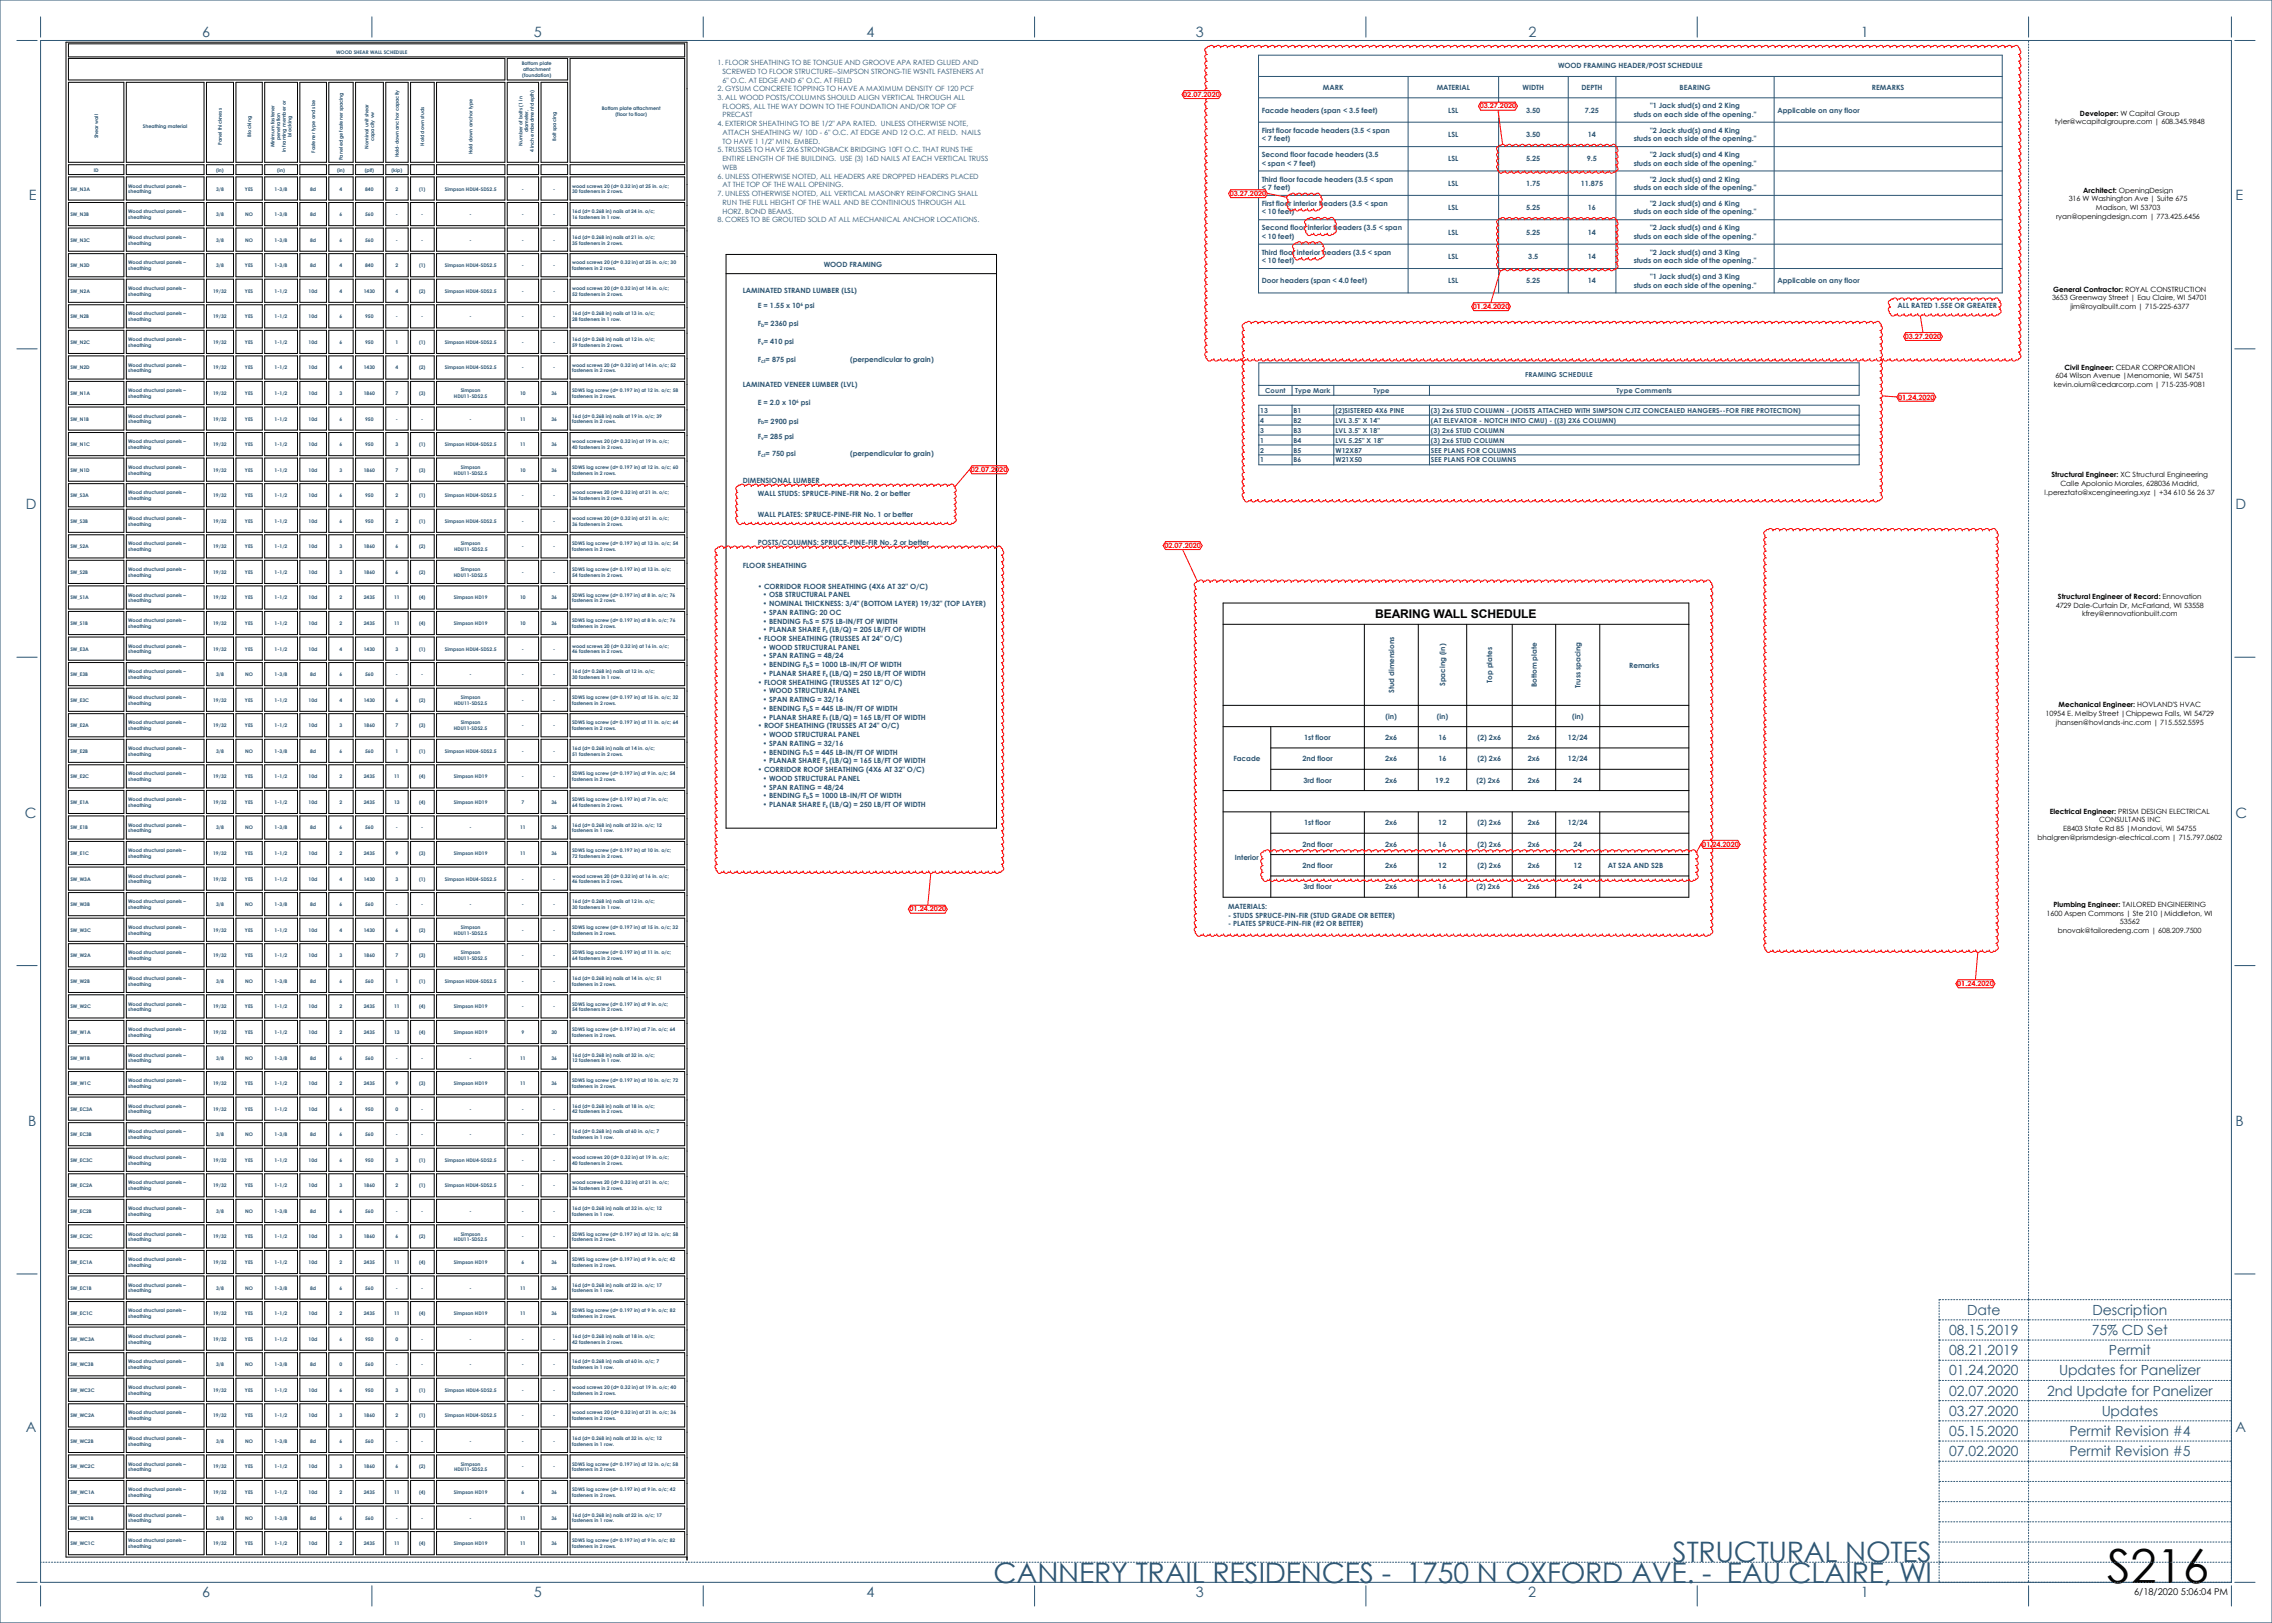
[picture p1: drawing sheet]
<svg xmlns="http://www.w3.org/2000/svg" width="1067mm" height="762mm" viewBox="0 0 1067 762" stroke-linecap="round" stroke-linejoin="round" font-family="sans-serif">
<defs><g id="words">
<text font-size="22" x="989" y="743">S216</text>
<g font-size="13.2" fill="#2c5573">
<text x="785" y="734">STRUCTURAL NOTES</text>
<text x="467" y="743">CANNERY TRAIL RESIDENCES - 1750 N OXFORD AVE. - EAU CLAIRE, WI</text>
</g>
<g font-size="6.7" fill="#2c5573">
<text x="95" y="17">6</text>
<text x="251" y="17">5</text>
<text x="407" y="17">4</text>
<text x="561" y="17">3</text>
<text x="718" y="17">2</text>
<text x="874" y="17">1</text>
<text x="14" y="94">E</text>
<text x="1050" y="94">E</text>
<text x="12" y="239">D</text>
<text x="1050" y="239">D</text>
<text x="12" y="384">C</text>
<text x="1050" y="384">C</text>
<text x="13" y="529">B</text>
<text x="1050" y="529">B</text>
<text x="12" y="672">A</text>
<text x="1050" y="672">A</text>
<text x="95" y="750">6</text>
<text x="251" y="750">5</text>
<text x="407" y="750">4</text>
<text x="561" y="750">3</text>
<text x="718" y="750">2</text>
<text x="874" y="750">1</text>
</g>
<g font-size="6.6" fill="#2c5573">
<text x="924" y="617">Date</text>
<text x="982" y="617">Description</text>
<text x="915" y="627">08.15.2019</text>
<text x="982" y="627">75% CD Set</text>
<text x="915" y="636">08.21.2019</text>
<text x="990" y="636">Permit</text>
<text x="915" y="646">01.24.2020</text>
<text x="967" y="646">Updates for Panelizer</text>
<text x="915" y="655">02.07.2020</text>
<text x="961" y="655">2nd Update for Panelizer</text>
<text x="915" y="665">03.27.2020</text>
<text x="987" y="665">Updates</text>
<text x="915" y="674">05.15.2020</text>
<text x="972" y="674">Permit Revision #4</text>
<text x="915" y="684">07.02.2020</text>
<text x="972" y="684">Permit Revision #5</text>
</g>
<text font-size="5.6" x="646" y="290">BEARING WALL SCHEDULE</text>
<text font-size="4.4" x="1002" y="749">6/18/2020 5:06:04 PM</text>
<g font-size="3.4" fill="#2c5573">
<text x="337" y="31">1. FLOOR SHEATHING TO BE TONGUE AND GROOVE APA RATED GLUED AND</text>
<text x="339" y="35">SCREWED TO FLOOR STRUCTURE--SIMPSON STRONG-TIE WSNTL FASTENERS AT</text>
<text x="732" y="32">WOOD FRAMING HEADER/POST SCHEDULE</text>
<text x="339" y="39">6&quot; O.C. AT EDGE AND 6&quot; O.C. AT FIELD</text>
<text x="337" y="43">2. GYSUM CONCRETE TOPPING TO HAVE A MAXIMUM DENSITY OF 120 PCF</text>
<text x="337" y="47">3. ALL WOOD POSTS/COLUMNS SHOULD ALIGN VERTICAL THROUGH ALL</text>
<text x="621" y="42">MARK</text>
<text x="675" y="42">MATERIAL</text>
<text x="715" y="42">WIDTH</text>
<text x="743" y="42">DEPTH</text>
<text x="789" y="42">BEARING</text>
<text x="879" y="42">REMARKS</text>
<text x="339" y="51">FLOORS, ALL THE WAY DOWN TO THE FOUNDATION AND/OR TOP OF</text>
<text x="592" y="53">Facade headers (span &lt; 3.5 feet)</text>
<text x="680" y="53">LSL</text>
<text x="717" y="53">3.50</text>
<text x="744" y="53">7.25</text>
<text x="775" y="51">&quot;1 Jack stud(s) and 2 King</text>
<text x="835" y="53">Applicable on any floor</text>
<text x="337" y="59">4. EXTERIOR SHEATHING TO BE 1/2&quot; APA RATED. UNLESS OTHERWISE NOTE,</text>
<text x="339" y="55">PRECAST</text>
<text x="767" y="55">studs on each side of the opening.&quot;</text>
<text x="339" y="63">ATTACH SHEATHING W/ 10D - 6&quot; O.C. AT EDGE AND 12 O.C. AT FIELD. NAILS</text>
<text x="592" y="62">First floor facade headers (3.5 &lt; span</text>
<text x="680" y="64">LSL</text>
<text x="717" y="64">3.50</text>
<text x="746" y="64">14</text>
<text x="775" y="62">&quot;2 Jack stud(s) and 4 King</text>
<text x="337" y="72">5. TRUSSES TO HAVE 2X6 STRONGBACK BRIDGING 10FT O.C. THAT RUNS THE</text>
<text x="339" y="67">TO HAVE 1 1/2&quot; MIN. EMBED.</text>
<text x="592" y="66">&lt; 7 feet)</text>
<text x="767" y="66">studs on each side of the opening.&quot;</text>
<text x="339" y="76">ENTIRE LENGTH OF THE BUILDING. USE (3) 16D NAILS AT EACH VERTICAL TRUSS</text>
<text x="592" y="74">Second floor facade headers (3.5</text>
<text x="592" y="78">&lt; span &lt; 7 feet)</text>
<text x="680" y="76">LSL</text>
<text x="717" y="76">5.25</text>
<text x="745" y="76">9.5</text>
<text x="767" y="78">studs on each side of the opening.&quot;</text>
<text x="775" y="74">&quot;2 Jack stud(s) and 4 King</text>
<text x="337" y="84">6. UNLESS OTHERWISE NOTED, ALL HEADERS ARE DROPPED HEADERS PLACED</text>
<text x="339" y="80">WEB</text>
<text x="339" y="88">AT THE TOP OF THE WALL OPENING.</text>
<text x="592" y="85">Third floor facade headers (3.5 &lt; span</text>
<text x="592" y="89">&lt; 7 feet)</text>
<text x="680" y="87">LSL</text>
<text x="717" y="87">1.75</text>
<text x="742" y="87">11.875</text>
<text x="767" y="89">studs on each side of the opening.&quot;</text>
<text x="775" y="85">&quot;2 Jack stud(s) and 2 King</text>
<text x="337" y="92">7. UNLESS OTHERWISE NOTED, ALL VERTICAL MASONRY REINFORCING SHALL</text>
<text x="339" y="96">RUN THE FULL HEIGHT OF THE WALL AND BE CONTINIOUS THROUGH ALL</text>
<text x="339" y="100">HORZ. BOND BEAMS.</text>
<text x="592" y="97">First floor interior headers (3.5 &lt; span</text>
<text x="592" y="101">&lt; 10 feet)</text>
<text x="680" y="99">LSL</text>
<text x="717" y="99">5.25</text>
<text x="746" y="99">16</text>
<text x="767" y="101">studs on each side of the opening.&quot;</text>
<text x="775" y="97">&quot;2 Jack stud(s) and 6 King</text>
<text x="337" y="104">8. CORES TO BE GROUTED SOLD AT ALL MECHANICAL ANCHOR LOCATIONS.</text>
<text x="592" y="108">Second floor interior headers (3.5 &lt; span</text>
<text x="592" y="112">&lt; 10 feet)</text>
<text x="680" y="110">LSL</text>
<text x="717" y="110">5.25</text>
<text x="746" y="110">14</text>
<text x="767" y="112">studs on each side of the opening.&quot;</text>
<text x="775" y="108">&quot;2 Jack stud(s) and 6 King</text>
<text x="592" y="120">Third floor interior headers (3.5 &lt; span</text>
<text x="775" y="120">&quot;2 Jack stud(s) and 3 King</text>
<text x="387" y="125">WOOD FRAMING</text>
<text x="592" y="124">&lt; 10 feet)</text>
<text x="680" y="122">LSL</text>
<text x="718" y="122">3.5</text>
<text x="746" y="122">14</text>
<text x="767" y="124">studs on each side of the opening.&quot;</text>
<text x="775" y="131">&quot;1 Jack stud(s) and 3 King</text>
<text x="349" y="137">LAMINATED STRAND LUMBER (LSL)</text>
<text x="592" y="133">Door headers (span &lt; 4.0 feet)</text>
<text x="680" y="133">LSL</text>
<text x="717" y="133">5.25</text>
<text x="746" y="133">14</text>
<text x="767" y="135">studs on each side of the opening.&quot;</text>
<text x="835" y="133">Applicable on any floor</text>
<text x="356" y="144">E = 1.55 x 10 psi</text>
<text x="891" y="145">ALL RATED 1.55E OR GREATER</text>
<text x="356" y="153">F = 2360 psi</text>
<text x="356" y="162">F = 410 psi</text>
<text x="356" y="170">F = 875 psi</text>
<text x="399" y="170">(perpendicular to grain)</text>
<text x="349" y="182">LAMINATED VENEER LUMBER (LVL)</text>
<text x="356" y="190">E = 2.0 x 10 psi</text>
<text x="356" y="199">F = 2900 psi</text>
<text x="356" y="206">F = 285 psi</text>
<text x="356" y="214">F = 750 psi</text>
<text x="399" y="214">(perpendicular to grain)</text>
<text x="349" y="227">DIMENSIONAL LUMBER</text>
<text x="356" y="233">WALL STUDS: SPRUCE-PINE-FIR No. 2 or better</text>
<text x="356" y="243">WALL PLATES: SPRUCE-PINE-FIR No. 1 or better</text>
<text x="356" y="256">POSTS/COLUMNS: SPRUCE-PINE-FIR No. 2 or better</text>
<text x="349" y="267">FLOOR SHEATHING</text>
<text x="356" y="276">• CORRIDOR FLOOR SHEATHING (4X6 AT 32&quot; O/C)</text>
<text x="358" y="280">• OSB STRUCTURAL PANEL</text>
<text x="358" y="285">• NOMINAL THICKNESS: 3/4&quot; (BOTTOM LAYER) 19/32&quot; (TOP LAYER)</text>
<text x="358" y="289">• SPAN RATING: 20 OC</text>
<text x="358" y="293">• BENDING F S = 575 LB-IN/FT OF WIDTH</text>
<text x="358" y="297">• PLANAR SHARE F (LB/Q) = 205 LB/FT OF WIDTH</text>
<text x="356" y="301">• FLOOR SHEATHING (TRUSSES AT 24&quot; O/C)</text>
<text x="358" y="305">• WOOD STRUCTURAL PANEL</text>
<text x="358" y="309">• SPAN RATING = 48/24</text>
<text x="358" y="313">• BENDING F S = 1000 LB-IN/FT OF WIDTH</text>
<text x="358" y="317">• PLANAR SHARE F (LB/Q) = 250 LB/FT OF WIDTH</text>
<text x="765" y="313">Remarks</text>
<text x="356" y="321">• FLOOR SHEATHING (TRUSSES AT 12&quot; O/C)</text>
<text x="679" y="322" transform="rotate(-90 679 322)">Spacing (in)</text>
<text x="701" y="321" transform="rotate(-90 701 321)">Top plates</text>
<text x="722" y="323" transform="rotate(-90 722 323)">Bottom plate</text>
<text x="742" y="323" transform="rotate(-90 742 323)">Truss spacing</text>
<text x="358" y="326">• WOOD STRUCTURAL PANEL</text>
<text x="358" y="330">• SPAN RATING = 32/16</text>
<text x="655" y="325" transform="rotate(-90 655 325)">Stud dimensions</text>
<text x="358" y="334">• BENDING F S = 445 LB-IN/FT OF WIDTH</text>
<text x="356" y="342">• ROOF SHEATHING (TRUSSES AT 24&quot; O/C)</text>
<text x="358" y="338">• PLANAR SHARE F (LB/Q) = 165 LB/FT OF WIDTH</text>
<text x="651" y="337">(in)</text>
<text x="675" y="337">(in)</text>
<text x="738" y="337">(in)</text>
<text x="358" y="346">• WOOD STRUCTURAL PANEL</text>
<text x="612" y="347">1st floor</text>
<text x="650" y="347">2x6</text>
<text x="675" y="347">16</text>
<text x="694" y="347">(2) 2x6</text>
<text x="717" y="347">2x6</text>
<text x="736" y="347">12/24</text>
<text x="358" y="350">• SPAN RATING = 32/16</text>
<text x="358" y="354">• BENDING F S = 445 LB-IN/FT OF WIDTH</text>
<text x="358" y="358">• PLANAR SHARE F (LB/Q) = 165 LB/FT OF WIDTH</text>
<text x="579" y="357">Facade</text>
<text x="612" y="357">2nd floor</text>
<text x="650" y="357">2x6</text>
<text x="675" y="357">16</text>
<text x="694" y="357">(2) 2x6</text>
<text x="717" y="357">2x6</text>
<text x="736" y="357">12/24</text>
<text x="356" y="363">• CORRIDOR ROOF SHEATHING (4X6 AT 32&quot; O/C)</text>
<text x="358" y="367">• WOOD STRUCTURAL PANEL</text>
<text x="358" y="371">• SPAN RATING = 48/24</text>
<text x="612" y="367">3rd floor</text>
<text x="650" y="367">2x6</text>
<text x="674" y="367">19.2</text>
<text x="693" y="367">(2) 2x6</text>
<text x="717" y="367">2x6</text>
<text x="739" y="367">24</text>
<text x="358" y="375">• BENDING F S = 1000 LB-IN/FT OF WIDTH</text>
<text x="358" y="379">• PLANAR SHARE F (LB/Q) = 250 LB/FT OF WIDTH</text>
<text x="612" y="387">1st floor</text>
<text x="650" y="387">2x6</text>
<text x="675" y="387">12</text>
<text x="694" y="387">(2) 2x6</text>
<text x="717" y="387">2x6</text>
<text x="736" y="387">12/24</text>
<text x="612" y="397">2nd floor</text>
<text x="650" y="397">2x6</text>
<text x="675" y="397">16</text>
<text x="694" y="397">(2) 2x6</text>
<text x="717" y="397">2x6</text>
<text x="739" y="397">24</text>
<text x="580" y="404">Interior</text>
<text x="612" y="408">2nd floor</text>
<text x="650" y="408">2x6</text>
<text x="675" y="408">12</text>
<text x="694" y="408">(2) 2x6</text>
<text x="717" y="408">2x6</text>
<text x="739" y="408">12</text>
<text x="755" y="408">AT S2A AND S2B</text>
<text x="612" y="417">3rd floor</text>
<text x="650" y="417">2x6</text>
<text x="675" y="417">16</text>
<text x="693" y="418">(2) 2x6</text>
<text x="717" y="417">2x6</text>
<text x="739" y="417">24</text>
<text x="577" y="427">MATERIALS:</text>
<text x="577" y="431">- STUDS SPRUCE-PIN-FIR (STUD GRADE OR BETTER)</text>
<text x="577" y="435">- PLATES SPRUCE-PIN-FIR (#2 OR BETTER)</text>
</g>
<g font-size="3.4" fill="#f00">
<text x="556" y="46">02.07.2020</text>
<text x="695" y="51">03.27.2020</text>
<text x="577" y="92">03.27.2020</text>
<text x="692" y="145">01.24.2020</text>
<text x="894" y="159">03.27.2020</text>
<text x="891" y="188">01.24.2020</text>
<text x="456" y="222">02.07.2020</text>
<text x="547" y="257">02.07.2020</text>
<text x="799" y="398">01.24.2020</text>
<text x="427" y="428">01.24.2020</text>
<text x="919" y="463">01.24.2020</text>
</g>
<g font-size="3.4">
<text x="965" y="58">tyler@wcapitalgroupre.com | 608.345.9848</text>
<text x="977" y="54">Developer:</text>
<text x="996" y="54">W Capital Group</text>
<text x="971" y="95">316 W Washington Ave | Suite 675</text>
<text x="978" y="90">Architect:</text>
<text x="995" y="90">OpeningDesign</text>
<text x="984" y="99">Madison, WI 53703</text>
<text x="965" y="103">ryan@openingdesign.com | 773.425.6456</text>
<text x="964" y="137">General Contractor:</text>
<text x="998" y="137">ROYAL CONSTRUCTION</text>
<text x="964" y="141">3653 Greenway Street | Eau Claire, WI 54701</text>
<text x="972" y="145">jim@royalbuilt.com | 715</text>
<text x="1013" y="145">-</text>
<text x="1014" y="145">225</text>
<text x="1019" y="145">-</text>
<text x="1021" y="145">6377</text>
<text x="969" y="174">Civil Engineer:</text>
<text x="993" y="174">CEDAR CORPORATION</text>
<text x="965" y="178">604 Wilson Avenue |Menomonie, WI 54751</text>
<text x="964" y="182">kevin.oium@cedarcorp.com | 715</text>
<text x="1020" y="182">-</text>
<text x="1022" y="182">235</text>
<text x="1027" y="182">-</text>
<text x="1028" y="182">9081</text>
<text x="963" y="224">Structural Engineer:</text>
<text x="996" y="224">XC Structural Engineering</text>
<text x="960" y="232">l.pereztato@xcengineering.xyz | +34 610 56 26 37</text>
<text x="967" y="228">Calle Apolonio Morales, 628036 Madrid,</text>
<text x="966" y="281">Structural Engineer of Record: Ennovation</text>
<text x="965" y="285">4729 Dale</text>
<text x="981" y="285">-</text>
<text x="983" y="285">Curtain Dr, McFarland, WI 53558</text>
<text x="978" y="289">kfrey@ennovationbuilt.com</text>
<text x="967" y="332">Mechanical Engineer: HOVLAND'S HVAC</text>
<text x="960" y="336">10954 E. Melby Street |Chippewa Falls, WI 54729</text>
<text x="965" y="340">jhansen@hovlands-inc.com | 715.552.5595</text>
<text x="962" y="382">Electrical Engineer:</text>
<text x="995" y="382">PRISM DESIGN ELECTRICAL</text>
<text x="986" y="386">CONSULTANS INC</text>
<text x="957" y="394">bhalgren@prismdesign</text>
<text x="969" y="390">E8403 State Rd 85 |Mondovi, WI 54755</text>
<text x="994" y="394">-</text>
<text x="995" y="394">electrical.com | 715.797.0602</text>
<text x="964" y="426">Plumbing Engineer:</text>
<text x="997" y="426">TAILORED ENGINEERING</text>
<text x="961" y="430">1600 Aspen Commons | Ste 210 |Middleton, WI</text>
<text x="995" y="434">53562</text>
<text x="966" y="438">bnovak@tailoredeng.com | 608.209.7500</text>
</g>
<g font-size="3.2" fill="#2c5573">
<text x="716" y="177">FRAMING SCHEDULE</text>
<text x="594" y="185">Count</text>
<text x="608" y="185">Type Mark</text>
<text x="645" y="185">Type</text>
<text x="759" y="185">Type Comments</text>
<text x="592" y="194">13</text>
<text x="607" y="194">B1</text>
<text x="627" y="194">(2)SISTERED 4X6 PINE</text>
<text x="672" y="194">(3) 2x6 STUD COLUMN - (JOISTS ATTACHED WITH SIMPSON CJTZ CONCEALED HANGERS--FOR FIRE PROTECTION)</text>
<text x="592" y="199">4</text>
<text x="592" y="203">3</text>
<text x="607" y="199">B2</text>
<text x="607" y="203">B3</text>
<text x="627" y="199">LVL 3.5&quot; X 14&quot;</text>
<text x="627" y="203">LVL 3.5&quot; X 18&quot;</text>
<text x="672" y="199">(AT ELEVATOR - NOTCH INTO CMU) - ((3) 2X6 COLUMN)</text>
<text x="672" y="203">(3) 2x6 STUD COLUMN</text>
<text x="592" y="208">1</text>
<text x="607" y="208">B4</text>
<text x="627" y="208">LVL 5.25&quot; X 18&quot;</text>
<text x="672" y="208">(3) 2x6 STUD COLUMN</text>
<text x="592" y="212">2</text>
<text x="607" y="212">B5</text>
<text x="627" y="212">W12X87</text>
<text x="672" y="212">SEE PLANS FOR COLUMNS</text>
<text x="592" y="217">1</text>
<text x="607" y="217">B6</text>
<text x="627" y="217">W21X50</text>
<text x="672" y="217">SEE PLANS FOR COLUMNS</text>
</g>
<g font-size="2.3" fill="#2c5573">
<text x="158" y="25">WOOD SHEAR WALL SCHEDULE</text>
<text x="245" y="31">Bottom plate</text>
<text x="246" y="33">attachment</text>
<text x="245" y="36">(foundation)</text>
<text x="283" y="52">Bottom plate attachment</text>
<text x="289" y="54">(floor to floor)</text>
<text x="46" y="65" transform="rotate(-90 46 65)">Shear wall</text>
<text x="67" y="60">Sheathing material</text>
<text x="118" y="64" transform="rotate(-90 118 64)">Blocking</text>
<text x="132" y="66" transform="rotate(-90 132 66)">penetration</text>
<text x="137" y="64" transform="rotate(-90 137 64)">blocking</text>
<text x="248" y="62" transform="rotate(-90 248 62)">diameter,</text>
<text x="104" y="68" transform="rotate(-90 104 68)">Panel thickness</text>
<text x="129" y="69" transform="rotate(-90 129 69)">Minimum fastener</text>
<text x="134" y="71" transform="rotate(-90 134 71)">in framing member or</text>
<text x="148" y="72" transform="rotate(-90 148 72)">Fastener type and size</text>
<text x="173" y="70" transform="rotate(-90 173 70)">Nominal unit shear</text>
<text x="176" y="66" transform="rotate(-90 176 66)">capacity vw</text>
<text x="199" y="68" transform="rotate(-90 199 68)">Hold down studs</text>
<text x="245" y="68" transform="rotate(-90 245 68)">Number of bolts (1 in</text>
<text x="251" y="72" transform="rotate(-90 251 72)">4 inch embedment depth)</text>
<text x="261" y="66" transform="rotate(-90 261 66)">Bolt spacing</text>
<text x="161" y="75" transform="rotate(-90 161 75)">Panel edge fastener spacing</text>
<text x="187" y="74" transform="rotate(-90 187 74)">Hold-down anchor capacity</text>
<text x="222" y="72" transform="rotate(-90 222 72)">Hold down anchor type</text>
<text x="44" y="81">ID</text>
<text x="101" y="81">(in)</text>
<text x="130" y="81">(in)</text>
<text x="158" y="81">(in)</text>
<text x="171" y="81">(plf)</text>
<text x="184" y="81">(kip)</text>
<text x="33" y="89">SW_N3A</text>
<text x="60" y="88">Wood structural panels –</text>
<text x="101" y="89">3/8</text>
<text x="115" y="89">YES</text>
<text x="129" y="89">1-3/8</text>
<text x="146" y="89">8d</text>
<text x="159" y="89">4</text>
<text x="171" y="89">840</text>
<text x="186" y="89">2</text>
<text x="197" y="89">(1)</text>
<text x="209" y="89">Simpson HDU4-SDS2.5</text>
<text x="245" y="89">-</text>
<text x="260" y="89">-</text>
<text x="269" y="88">wood screws 20 (d= 0.32 in) at 25 in. o/c;</text>
<text x="60" y="91">sheathing</text>
<text x="269" y="91">30 fasteners in 2 rows.</text>
<text x="33" y="101">SW_N3B</text>
<text x="60" y="100">Wood structural panels –</text>
<text x="101" y="101">3/8</text>
<text x="115" y="101">NO</text>
<text x="129" y="101">1-3/8</text>
<text x="146" y="101">8d</text>
<text x="159" y="101">6</text>
<text x="171" y="101">560</text>
<text x="186" y="101">-</text>
<text x="198" y="101">-</text>
<text x="221" y="101">-</text>
<text x="245" y="101">-</text>
<text x="260" y="101">-</text>
<text x="269" y="100">16d (d= 0.268 in) nails at 24 in. o/c;</text>
<text x="60" y="103">sheathing</text>
<text x="269" y="103">16 fasteners in 1 row.</text>
<text x="33" y="113">SW_N3C</text>
<text x="60" y="112">Wood structural panels –</text>
<text x="101" y="113">3/8</text>
<text x="115" y="113">NO</text>
<text x="129" y="113">1-3/8</text>
<text x="146" y="113">8d</text>
<text x="159" y="113">6</text>
<text x="171" y="113">560</text>
<text x="186" y="113">-</text>
<text x="198" y="113">-</text>
<text x="221" y="113">-</text>
<text x="245" y="113">-</text>
<text x="260" y="113">-</text>
<text x="269" y="112">16d (d= 0.268 in) nails at 21 in. o/c;</text>
<text x="60" y="115">sheathing</text>
<text x="269" y="115">35 fasteners in 2 rows.</text>
<text x="33" y="125">SW_N3D</text>
<text x="60" y="124">Wood structural panels –</text>
<text x="101" y="125">3/8</text>
<text x="115" y="125">YES</text>
<text x="129" y="125">1-3/8</text>
<text x="146" y="125">8d</text>
<text x="159" y="125">4</text>
<text x="171" y="125">840</text>
<text x="186" y="125">2</text>
<text x="197" y="125">(1)</text>
<text x="209" y="125">Simpson HDU4-SDS2.5</text>
<text x="245" y="125">-</text>
<text x="260" y="125">-</text>
<text x="269" y="124">wood screws 20 (d= 0.32 in) at 25 in. o/c; 30</text>
<text x="60" y="127">sheathing</text>
<text x="269" y="127">fasteners in 2 rows.</text>
<text x="33" y="137">SW_N2A</text>
<text x="60" y="136">Wood structural panels –</text>
<text x="100" y="137">19/32</text>
<text x="115" y="137">YES</text>
<text x="129" y="137">1-1/2</text>
<text x="145" y="137">10d</text>
<text x="159" y="137">4</text>
<text x="171" y="137">1430</text>
<text x="186" y="137">4</text>
<text x="197" y="137">(2)</text>
<text x="209" y="137">Simpson HDU4-SDS2.5</text>
<text x="245" y="137">-</text>
<text x="260" y="137">-</text>
<text x="269" y="136">wood screws 20 (d= 0.32 in) at 14 in. o/c;</text>
<text x="60" y="139">sheathing</text>
<text x="269" y="139">52 fasteners in 2 rows.</text>
<text x="376" y="144">6</text>
<text x="33" y="149">SW_N2B</text>
<text x="60" y="148">Wood structural panels –</text>
<text x="100" y="149">19/32</text>
<text x="115" y="149">YES</text>
<text x="129" y="149">1-1/2</text>
<text x="145" y="149">10d</text>
<text x="159" y="149">6</text>
<text x="171" y="149">950</text>
<text x="186" y="149">-</text>
<text x="198" y="149">-</text>
<text x="221" y="149">-</text>
<text x="245" y="149">-</text>
<text x="260" y="149">-</text>
<text x="269" y="148">16d (d= 0.268 in) nails at 13 in. o/c;</text>
<text x="60" y="151">sheathing</text>
<text x="269" y="151">28 fasteners in 1 row.</text>
<text x="357" y="154">b</text>
<text x="33" y="161">SW_N2C</text>
<text x="60" y="160">Wood structural panels –</text>
<text x="100" y="161">19/32</text>
<text x="115" y="161">YES</text>
<text x="129" y="161">1-1/2</text>
<text x="145" y="161">10d</text>
<text x="159" y="161">6</text>
<text x="171" y="161">950</text>
<text x="186" y="161">1</text>
<text x="197" y="161">(1)</text>
<text x="209" y="161">Simpson HDU4-SDS2.5</text>
<text x="245" y="161">-</text>
<text x="260" y="161">-</text>
<text x="269" y="160">16d (d= 0.268 in) nails at 12 in. o/c;</text>
<text x="60" y="163">sheathing</text>
<text x="269" y="163">59 fasteners in 2 rows.</text>
<text x="357" y="162">v</text>
<text x="33" y="173">SW_N2D</text>
<text x="60" y="172">Wood structural panels –</text>
<text x="100" y="173">19/32</text>
<text x="115" y="173">YES</text>
<text x="129" y="173">1-1/2</text>
<text x="145" y="173">10d</text>
<text x="159" y="173">4</text>
<text x="171" y="173">1430</text>
<text x="186" y="173">4</text>
<text x="197" y="173">(2)</text>
<text x="209" y="173">Simpson HDU4-SDS2.5</text>
<text x="245" y="173">-</text>
<text x="260" y="173">-</text>
<text x="269" y="172">wood screws 20 (d= 0.32 in) at 14 in. o/c; 52</text>
<text x="357" y="170">ct</text>
<text x="60" y="175">sheathing</text>
<text x="269" y="175">fasteners in 2 rows.</text>
<text x="33" y="185">SW_N1A</text>
<text x="60" y="184">Wood structural panels –</text>
<text x="100" y="185">19/32</text>
<text x="115" y="185">YES</text>
<text x="129" y="185">1-1/2</text>
<text x="145" y="185">10d</text>
<text x="159" y="185">3</text>
<text x="171" y="185">1860</text>
<text x="186" y="185">7</text>
<text x="197" y="185">(3)</text>
<text x="216" y="184">Simpson</text>
<text x="244" y="185">10</text>
<text x="259" y="185">36</text>
<text x="269" y="184">SDWS log screw (d= 0.197 in) at 12 in. o/c; 58</text>
<text x="60" y="187">sheathing</text>
<text x="213" y="187">HDU11-SDS2.5</text>
<text x="269" y="187">fasteners in 2 rows.</text>
<text x="374" y="189">6</text>
<text x="33" y="197">SW_N1B</text>
<text x="60" y="196">Wood structural panels –</text>
<text x="100" y="197">19/32</text>
<text x="115" y="197">YES</text>
<text x="129" y="197">1-1/2</text>
<text x="145" y="197">10d</text>
<text x="159" y="197">6</text>
<text x="171" y="197">950</text>
<text x="186" y="197">-</text>
<text x="198" y="197">-</text>
<text x="221" y="197">-</text>
<text x="244" y="197">11</text>
<text x="259" y="197">36</text>
<text x="269" y="196">16d (d= 0.268 in) nails at 19 in. o/c; 39</text>
<text x="60" y="199">sheathing</text>
<text x="269" y="199">fasteners in 2 rows.</text>
<text x="357" y="199">b</text>
<text x="33" y="209">SW_N1C</text>
<text x="60" y="208">Wood structural panels –</text>
<text x="100" y="209">19/32</text>
<text x="115" y="209">YES</text>
<text x="129" y="209">1-1/2</text>
<text x="145" y="209">10d</text>
<text x="159" y="209">6</text>
<text x="171" y="209">950</text>
<text x="186" y="209">3</text>
<text x="197" y="209">(1)</text>
<text x="209" y="209">Simpson HDU4-SDS2.5</text>
<text x="244" y="209">11</text>
<text x="259" y="209">36</text>
<text x="269" y="208">wood screws 20 (d= 0.32 in) at 19 in. o/c;</text>
<text x="357" y="207">v</text>
<text x="60" y="211">sheathing</text>
<text x="269" y="211">40 fasteners in 2 rows.</text>
<text x="357" y="215">ct</text>
<text x="33" y="221">SW_N1D</text>
<text x="60" y="220">Wood structural panels –</text>
<text x="100" y="221">19/32</text>
<text x="115" y="221">YES</text>
<text x="129" y="221">1-1/2</text>
<text x="145" y="221">10d</text>
<text x="159" y="221">3</text>
<text x="171" y="221">1860</text>
<text x="186" y="221">7</text>
<text x="197" y="221">(3)</text>
<text x="216" y="220">Simpson</text>
<text x="244" y="221">10</text>
<text x="259" y="221">36</text>
<text x="269" y="220">SDWS log screw (d= 0.197 in) at 12 in. o/c; 60</text>
<text x="60" y="223">sheathing</text>
<text x="213" y="223">HDU11-SDS2.5</text>
<text x="269" y="223">fasteners in 2 rows.</text>
<text x="33" y="233">SW_S3A</text>
<text x="60" y="232">Wood structural panels –</text>
<text x="100" y="233">19/32</text>
<text x="115" y="233">YES</text>
<text x="129" y="233">1-1/2</text>
<text x="145" y="233">10d</text>
<text x="159" y="233">6</text>
<text x="171" y="233">950</text>
<text x="186" y="233">2</text>
<text x="197" y="233">(1)</text>
<text x="209" y="233">Simpson HDU4-SDS2.5</text>
<text x="245" y="233">-</text>
<text x="260" y="233">-</text>
<text x="269" y="232">wood screws 20 (d= 0.32 in) at 21 in. o/c;</text>
<text x="60" y="235">sheathing</text>
<text x="269" y="235">36 fasteners in 2 rows.</text>
<text x="33" y="245">SW_S3B</text>
<text x="60" y="244">Wood structural panels –</text>
<text x="100" y="245">19/32</text>
<text x="115" y="245">YES</text>
<text x="129" y="245">1-1/2</text>
<text x="145" y="245">10d</text>
<text x="159" y="245">6</text>
<text x="171" y="245">950</text>
<text x="186" y="245">2</text>
<text x="197" y="245">(1)</text>
<text x="209" y="245">Simpson HDU4-SDS2.5</text>
<text x="245" y="245">-</text>
<text x="260" y="245">-</text>
<text x="269" y="244">wood screws 20 (d= 0.32 in) at 21 in. o/c;</text>
<text x="60" y="247">sheathing</text>
<text x="269" y="247">36 fasteners in 2 rows.</text>
<text x="33" y="257">SW_S2A</text>
<text x="60" y="256">Wood structural panels –</text>
<text x="100" y="257">19/32</text>
<text x="115" y="257">YES</text>
<text x="129" y="257">1-1/2</text>
<text x="145" y="257">10d</text>
<text x="159" y="257">3</text>
<text x="171" y="257">1860</text>
<text x="186" y="257">6</text>
<text x="197" y="257">(2)</text>
<text x="216" y="256">Simpson</text>
<text x="245" y="257">-</text>
<text x="260" y="257">-</text>
<text x="269" y="256">SDWS log screw (d= 0.197 in) at 13 in. o/c; 54</text>
<text x="60" y="259">sheathing</text>
<text x="213" y="259">HDU11-SDS2.5</text>
<text x="269" y="259">fasteners in 2 rows.</text>
<text x="33" y="269">SW_S2B</text>
<text x="60" y="268">Wood structural panels –</text>
<text x="100" y="269">19/32</text>
<text x="115" y="269">YES</text>
<text x="129" y="269">1-1/2</text>
<text x="145" y="269">10d</text>
<text x="159" y="269">3</text>
<text x="171" y="269">1860</text>
<text x="186" y="269">6</text>
<text x="197" y="269">(2)</text>
<text x="216" y="268">Simpson</text>
<text x="245" y="269">-</text>
<text x="260" y="269">-</text>
<text x="269" y="268">SDWS log screw (d= 0.197 in) at 13 in. o/c;</text>
<text x="60" y="271">sheathing</text>
<text x="213" y="271">HDU11-SDS2.5</text>
<text x="269" y="271">54 fasteners in 2 rows.</text>
<text x="33" y="281">SW_S1A</text>
<text x="60" y="280">Wood structural panels –</text>
<text x="100" y="281">19/32</text>
<text x="115" y="281">YES</text>
<text x="129" y="281">1-1/2</text>
<text x="145" y="281">10d</text>
<text x="159" y="281">2</text>
<text x="171" y="281">2435</text>
<text x="185" y="281">11</text>
<text x="197" y="281">(4)</text>
<text x="213" y="281">Simpson HD19</text>
<text x="244" y="281">10</text>
<text x="259" y="281">36</text>
<text x="269" y="280">SDWS log screw (d= 0.197 in) at 8 in. o/c; 76</text>
<text x="60" y="283">sheathing</text>
<text x="269" y="283">fasteners in 2 rows.</text>
<text x="33" y="293">SW_S1B</text>
<text x="60" y="292">Wood structural panels –</text>
<text x="100" y="293">19/32</text>
<text x="115" y="293">YES</text>
<text x="129" y="293">1-1/2</text>
<text x="145" y="293">10d</text>
<text x="159" y="293">2</text>
<text x="171" y="293">2435</text>
<text x="185" y="293">11</text>
<text x="197" y="293">(4)</text>
<text x="213" y="293">Simpson HD19</text>
<text x="244" y="293">10</text>
<text x="259" y="293">36</text>
<text x="269" y="292">SDWS log screw (d= 0.197 in) at 8 in. o/c; 76</text>
<text x="60" y="295">sheathing</text>
<text x="269" y="295">fasteners in 2 rows.</text>
<text x="33" y="305">SW_E3A</text>
<text x="60" y="304">Wood structural panels –</text>
<text x="100" y="305">19/32</text>
<text x="115" y="305">YES</text>
<text x="129" y="305">1-1/2</text>
<text x="145" y="305">10d</text>
<text x="159" y="305">4</text>
<text x="171" y="305">1430</text>
<text x="186" y="305">3</text>
<text x="197" y="305">(1)</text>
<text x="209" y="305">Simpson HDU4-SDS2.5</text>
<text x="245" y="305">-</text>
<text x="260" y="305">-</text>
<text x="269" y="304">wood screws 20 (d= 0.32 in) at 16 in. o/c;</text>
<text x="60" y="307">sheathing</text>
<text x="269" y="307">46 fasteners in 2 rows.</text>
<text x="33" y="317">SW_E3B</text>
<text x="60" y="316">Wood structural panels –</text>
<text x="101" y="317">3/8</text>
<text x="115" y="317">NO</text>
<text x="129" y="317">1-3/8</text>
<text x="146" y="317">8d</text>
<text x="159" y="317">6</text>
<text x="171" y="317">560</text>
<text x="186" y="317">-</text>
<text x="198" y="317">-</text>
<text x="221" y="317">-</text>
<text x="245" y="317">-</text>
<text x="260" y="317">-</text>
<text x="269" y="316">16d (d= 0.268 in) nails at 12 in. o/c;</text>
<text x="60" y="319">sheathing</text>
<text x="269" y="319">30 fasteners in 1 row.</text>
<text x="33" y="329">SW_E3C</text>
<text x="60" y="328">Wood structural panels –</text>
<text x="100" y="329">19/32</text>
<text x="115" y="329">YES</text>
<text x="129" y="329">1-1/2</text>
<text x="145" y="329">10d</text>
<text x="159" y="329">4</text>
<text x="171" y="329">1430</text>
<text x="186" y="329">6</text>
<text x="197" y="329">(2)</text>
<text x="216" y="328">Simpson</text>
<text x="245" y="329">-</text>
<text x="260" y="329">-</text>
<text x="269" y="328">SDWS log screw (d= 0.197 in) at 15 in. o/c; 32</text>
<text x="60" y="331">sheathing</text>
<text x="213" y="331">HDU11-SDS2.5</text>
<text x="269" y="331">fasteners in 2 rows.</text>
<text x="33" y="341">SW_E2A</text>
<text x="60" y="340">Wood structural panels –</text>
<text x="100" y="341">19/32</text>
<text x="115" y="341">YES</text>
<text x="129" y="341">1-1/2</text>
<text x="145" y="341">10d</text>
<text x="159" y="341">3</text>
<text x="171" y="341">1860</text>
<text x="186" y="341">7</text>
<text x="197" y="341">(3)</text>
<text x="216" y="340">Simpson</text>
<text x="245" y="341">-</text>
<text x="260" y="341">-</text>
<text x="269" y="340">SDWS log screw (d= 0.197 in) at 11 in. o/c; 64</text>
<text x="60" y="343">sheathing</text>
<text x="213" y="343">HDU11-SDS2.5</text>
<text x="269" y="343">fasteners in 2 rows.</text>
<text x="33" y="353">SW_E2B</text>
<text x="60" y="352">Wood structural panels –</text>
<text x="101" y="353">3/8</text>
<text x="115" y="353">NO</text>
<text x="129" y="353">1-3/8</text>
<text x="146" y="353">8d</text>
<text x="159" y="353">6</text>
<text x="171" y="353">560</text>
<text x="186" y="353">1</text>
<text x="197" y="353">(1)</text>
<text x="209" y="353">Simpson HDU4-SDS2.5</text>
<text x="245" y="353">-</text>
<text x="260" y="353">-</text>
<text x="269" y="352">16d (d= 0.268 in) nails at 14 in. o/c;</text>
<text x="60" y="355">sheathing</text>
<text x="269" y="355">51 fasteners in 2 rows.</text>
<text x="33" y="365">SW_E2C</text>
<text x="60" y="364">Wood structural panels –</text>
<text x="100" y="365">19/32</text>
<text x="115" y="365">YES</text>
<text x="129" y="365">1-1/2</text>
<text x="145" y="365">10d</text>
<text x="159" y="365">2</text>
<text x="171" y="365">2435</text>
<text x="185" y="365">11</text>
<text x="197" y="365">(4)</text>
<text x="213" y="365">Simpson HD19</text>
<text x="245" y="365">-</text>
<text x="260" y="365">-</text>
<text x="269" y="364">SDWS log screw (d= 0.197 in) at 9 in. o/c; 54</text>
<text x="60" y="367">sheathing</text>
<text x="269" y="367">fasteners in 2 rows.</text>
<text x="33" y="377">SW_E1A</text>
<text x="60" y="376">Wood structural panels –</text>
<text x="100" y="377">19/32</text>
<text x="115" y="377">YES</text>
<text x="129" y="377">1-1/2</text>
<text x="145" y="377">10d</text>
<text x="159" y="377">2</text>
<text x="171" y="377">2435</text>
<text x="185" y="377">13</text>
<text x="197" y="377">(4)</text>
<text x="213" y="377">Simpson HD19</text>
<text x="245" y="377">7</text>
<text x="259" y="377">36</text>
<text x="269" y="376">SDWS log screw (d= 0.197 in) at 7 in. o/c;</text>
<text x="60" y="379">sheathing</text>
<text x="269" y="379">64 fasteners in 2 rows.</text>
<text x="33" y="389">SW_E1B</text>
<text x="60" y="388">Wood structural panels –</text>
<text x="101" y="389">3/8</text>
<text x="115" y="389">NO</text>
<text x="129" y="389">1-3/8</text>
<text x="146" y="389">8d</text>
<text x="159" y="389">6</text>
<text x="171" y="389">560</text>
<text x="186" y="389">-</text>
<text x="198" y="389">-</text>
<text x="221" y="389">-</text>
<text x="244" y="389">11</text>
<text x="259" y="389">36</text>
<text x="269" y="388">16d (d= 0.268 in) nails at 32 in. o/c; 12</text>
<text x="60" y="391">sheathing</text>
<text x="269" y="391">fasteners in 1 row.</text>
<text x="33" y="401">SW_E1C</text>
<text x="60" y="400">Wood structural panels –</text>
<text x="100" y="401">19/32</text>
<text x="115" y="401">YES</text>
<text x="129" y="401">1-1/2</text>
<text x="145" y="401">10d</text>
<text x="159" y="401">2</text>
<text x="171" y="401">2435</text>
<text x="186" y="401">9</text>
<text x="197" y="401">(3)</text>
<text x="213" y="401">Simpson HD19</text>
<text x="244" y="401">11</text>
<text x="259" y="401">36</text>
<text x="269" y="400">SDWS log screw (d= 0.197 in) at 10 in. o/c;</text>
<text x="60" y="403">sheathing</text>
<text x="269" y="403">72 fasteners in 2 rows.</text>
<text x="33" y="413">SW_W3A</text>
<text x="60" y="412">Wood structural panels –</text>
<text x="100" y="413">19/32</text>
<text x="115" y="413">YES</text>
<text x="129" y="413">1-1/2</text>
<text x="145" y="413">10d</text>
<text x="159" y="413">4</text>
<text x="171" y="413">1430</text>
<text x="186" y="413">3</text>
<text x="197" y="413">(1)</text>
<text x="209" y="413">Simpson HDU4-SDS2.5</text>
<text x="245" y="413">-</text>
<text x="260" y="413">-</text>
<text x="269" y="412">wood screws 20 (d= 0.32 in) at 16 in. o/c;</text>
<text x="60" y="415">sheathing</text>
<text x="269" y="415">46 fasteners in 2 rows.</text>
<text x="33" y="425">SW_W3B</text>
<text x="60" y="424">Wood structural panels –</text>
<text x="101" y="425">3/8</text>
<text x="115" y="425">NO</text>
<text x="129" y="425">1-3/8</text>
<text x="146" y="425">8d</text>
<text x="159" y="425">6</text>
<text x="171" y="425">560</text>
<text x="186" y="425">-</text>
<text x="198" y="425">-</text>
<text x="221" y="425">-</text>
<text x="245" y="425">-</text>
<text x="260" y="425">-</text>
<text x="269" y="424">16d (d= 0.268 in) nails at 12 in. o/c;</text>
<text x="60" y="427">sheathing</text>
<text x="269" y="427">30 fasteners in 1 row.</text>
<text x="33" y="437">SW_W3C</text>
<text x="60" y="436">Wood structural panels –</text>
<text x="100" y="437">19/32</text>
<text x="115" y="437">YES</text>
<text x="129" y="437">1-1/2</text>
<text x="145" y="437">10d</text>
<text x="159" y="437">4</text>
<text x="171" y="437">1430</text>
<text x="186" y="437">6</text>
<text x="197" y="437">(2)</text>
<text x="216" y="436">Simpson</text>
<text x="245" y="437">-</text>
<text x="260" y="437">-</text>
<text x="269" y="436">SDWS log screw (d= 0.197 in) at 15 in. o/c; 32</text>
<text x="60" y="439">sheathing</text>
<text x="213" y="439">HDU11-SDS2.5</text>
<text x="269" y="439">fasteners in 2 rows.</text>
<text x="33" y="449">SW_W2A</text>
<text x="60" y="448">Wood structural panels –</text>
<text x="100" y="449">19/32</text>
<text x="115" y="449">YES</text>
<text x="129" y="449">1-1/2</text>
<text x="145" y="449">10d</text>
<text x="159" y="449">3</text>
<text x="171" y="449">1860</text>
<text x="186" y="449">7</text>
<text x="197" y="449">(3)</text>
<text x="216" y="448">Simpson</text>
<text x="245" y="449">-</text>
<text x="260" y="449">-</text>
<text x="269" y="448">SDWS log screw (d= 0.197 in) at 11 in. o/c;</text>
<text x="60" y="451">sheathing</text>
<text x="213" y="451">HDU11-SDS2.5</text>
<text x="269" y="451">64 fasteners in 2 rows.</text>
<text x="33" y="461">SW_W2B</text>
<text x="60" y="460">Wood structural panels –</text>
<text x="101" y="461">3/8</text>
<text x="115" y="461">NO</text>
<text x="129" y="461">1-3/8</text>
<text x="146" y="461">8d</text>
<text x="159" y="461">6</text>
<text x="171" y="461">560</text>
<text x="186" y="461">1</text>
<text x="197" y="461">(1)</text>
<text x="209" y="461">Simpson HDU4-SDS2.5</text>
<text x="245" y="461">-</text>
<text x="260" y="461">-</text>
<text x="269" y="460">16d (d= 0.268 in) nails at 14 in. o/c; 51</text>
<text x="60" y="463">sheathing</text>
<text x="269" y="463">fasteners in 2 rows.</text>
<text x="33" y="473">SW_W2C</text>
<text x="60" y="472">Wood structural panels –</text>
<text x="100" y="473">19/32</text>
<text x="115" y="473">YES</text>
<text x="129" y="473">1-1/2</text>
<text x="145" y="473">10d</text>
<text x="159" y="473">2</text>
<text x="171" y="473">2435</text>
<text x="185" y="473">11</text>
<text x="197" y="473">(4)</text>
<text x="213" y="473">Simpson HD19</text>
<text x="245" y="473">-</text>
<text x="260" y="473">-</text>
<text x="269" y="472">SDWS log screw (d= 0.197 in) at 9 in. o/c;</text>
<text x="60" y="475">sheathing</text>
<text x="269" y="475">54 fasteners in 2 rows.</text>
<text x="33" y="485">SW_W1A</text>
<text x="60" y="484">Wood structural panels –</text>
<text x="100" y="485">19/32</text>
<text x="115" y="485">YES</text>
<text x="129" y="485">1-1/2</text>
<text x="145" y="485">10d</text>
<text x="159" y="485">2</text>
<text x="171" y="485">2435</text>
<text x="185" y="485">13</text>
<text x="197" y="485">(4)</text>
<text x="213" y="485">Simpson HD19</text>
<text x="245" y="485">9</text>
<text x="259" y="485">30</text>
<text x="269" y="484">SDWS log screw (d= 0.197 in) at 7 in. o/c; 64</text>
<text x="60" y="487">sheathing</text>
<text x="269" y="487">fasteners in 2 rows.</text>
<text x="33" y="497">SW_W1B</text>
<text x="60" y="496">Wood structural panels –</text>
<text x="101" y="497">3/8</text>
<text x="115" y="497">NO</text>
<text x="129" y="497">1-3/8</text>
<text x="146" y="497">8d</text>
<text x="159" y="497">6</text>
<text x="171" y="497">560</text>
<text x="186" y="497">-</text>
<text x="198" y="497">-</text>
<text x="221" y="497">-</text>
<text x="244" y="497">11</text>
<text x="259" y="497">36</text>
<text x="269" y="496">16d (d= 0.268 in) nails at 32 in. o/c;</text>
<text x="60" y="499">sheathing</text>
<text x="269" y="499">12 fasteners in 1 row.</text>
<text x="33" y="509">SW_W1C</text>
<text x="60" y="508">Wood structural panels –</text>
<text x="100" y="509">19/32</text>
<text x="115" y="509">YES</text>
<text x="129" y="509">1-1/2</text>
<text x="145" y="509">10d</text>
<text x="159" y="509">2</text>
<text x="171" y="509">2435</text>
<text x="186" y="509">9</text>
<text x="197" y="509">(3)</text>
<text x="213" y="509">Simpson HD19</text>
<text x="244" y="509">11</text>
<text x="259" y="509">36</text>
<text x="269" y="508">SDWS log screw (d= 0.197 in) at 10 in. o/c; 72</text>
<text x="60" y="511">sheathing</text>
<text x="269" y="511">fasteners in 2 rows.</text>
<text x="33" y="521">SW_EC3A</text>
<text x="60" y="520">Wood structural panels –</text>
<text x="100" y="521">19/32</text>
<text x="115" y="521">YES</text>
<text x="129" y="521">1-1/2</text>
<text x="145" y="521">10d</text>
<text x="159" y="521">6</text>
<text x="171" y="521">950</text>
<text x="186" y="521">0</text>
<text x="198" y="521">-</text>
<text x="221" y="521">-</text>
<text x="245" y="521">-</text>
<text x="260" y="521">-</text>
<text x="269" y="520">16d (d= 0.268 in) nails at 18 in. o/c;</text>
<text x="60" y="523">sheathing</text>
<text x="269" y="523">42 fasteners in 2 rows.</text>
<text x="33" y="533">SW_EC3B</text>
<text x="60" y="532">Wood structural panels –</text>
<text x="101" y="533">3/8</text>
<text x="115" y="533">NO</text>
<text x="129" y="533">1-3/8</text>
<text x="146" y="533">8d</text>
<text x="159" y="533">6</text>
<text x="171" y="533">560</text>
<text x="186" y="533">-</text>
<text x="198" y="533">-</text>
<text x="221" y="533">-</text>
<text x="245" y="533">-</text>
<text x="260" y="533">-</text>
<text x="269" y="532">16d (d= 0.268 in) nails at 60 in. o/c; 7</text>
<text x="60" y="535">sheathing</text>
<text x="269" y="535">fasteners in 1 row.</text>
<text x="33" y="545">SW_EC3C</text>
<text x="60" y="544">Wood structural panels –</text>
<text x="100" y="545">19/32</text>
<text x="115" y="545">YES</text>
<text x="129" y="545">1-1/2</text>
<text x="145" y="545">10d</text>
<text x="159" y="545">6</text>
<text x="171" y="545">950</text>
<text x="186" y="545">3</text>
<text x="197" y="545">(1)</text>
<text x="209" y="545">Simpson HDU4-SDS2.5</text>
<text x="245" y="545">-</text>
<text x="260" y="545">-</text>
<text x="269" y="544">wood screws 20 (d= 0.32 in) at 19 in. o/c;</text>
<text x="60" y="547">sheathing</text>
<text x="269" y="547">40 fasteners in 2 rows.</text>
<text x="33" y="557">SW_EC2A</text>
<text x="60" y="556">Wood structural panels –</text>
<text x="100" y="557">19/32</text>
<text x="115" y="557">YES</text>
<text x="129" y="557">1-1/2</text>
<text x="145" y="557">10d</text>
<text x="159" y="557">3</text>
<text x="171" y="557">1860</text>
<text x="186" y="557">2</text>
<text x="197" y="557">(1)</text>
<text x="209" y="557">Simpson HDU4-SDS2.5</text>
<text x="245" y="557">-</text>
<text x="260" y="557">-</text>
<text x="269" y="556">wood screws 20 (d= 0.32 in) at 21 in. o/c;</text>
<text x="60" y="559">sheathing</text>
<text x="269" y="559">36 fasteners in 2 rows.</text>
<text x="33" y="569">SW_EC2B</text>
<text x="60" y="568">Wood structural panels –</text>
<text x="101" y="569">3/8</text>
<text x="115" y="569">NO</text>
<text x="129" y="569">1-3/8</text>
<text x="146" y="569">8d</text>
<text x="159" y="569">6</text>
<text x="171" y="569">560</text>
<text x="186" y="569">-</text>
<text x="198" y="569">-</text>
<text x="221" y="569">-</text>
<text x="245" y="569">-</text>
<text x="260" y="569">-</text>
<text x="269" y="568">16d (d= 0.268 in) nails at 32 in. o/c; 12</text>
<text x="60" y="571">sheathing</text>
<text x="269" y="571">fasteners in 1 row.</text>
<text x="33" y="581">SW_EC2C</text>
<text x="60" y="580">Wood structural panels –</text>
<text x="100" y="581">19/32</text>
<text x="115" y="581">YES</text>
<text x="129" y="581">1-1/2</text>
<text x="145" y="581">10d</text>
<text x="159" y="581">3</text>
<text x="171" y="581">1860</text>
<text x="186" y="581">6</text>
<text x="197" y="581">(2)</text>
<text x="216" y="580">Simpson</text>
<text x="245" y="581">-</text>
<text x="260" y="581">-</text>
<text x="269" y="580">SDWS log screw (d= 0.197 in) at 12 in. o/c; 58</text>
<text x="60" y="583">sheathing</text>
<text x="213" y="583">HDU11-SDS2.5</text>
<text x="269" y="583">fasteners in 2 rows.</text>
<text x="33" y="593">SW_EC1A</text>
<text x="60" y="592">Wood structural panels –</text>
<text x="100" y="593">19/32</text>
<text x="115" y="593">YES</text>
<text x="129" y="593">1-1/2</text>
<text x="145" y="593">10d</text>
<text x="159" y="593">2</text>
<text x="171" y="593">2435</text>
<text x="185" y="593">11</text>
<text x="197" y="593">(4)</text>
<text x="213" y="593">Simpson HD19</text>
<text x="245" y="593">6</text>
<text x="259" y="593">36</text>
<text x="269" y="592">SDWS log screw (d= 0.197 in) at 9 in. o/c; 42</text>
<text x="60" y="595">sheathing</text>
<text x="269" y="595">fasteners in 2 rows.</text>
<text x="33" y="605">SW_EC1B</text>
<text x="60" y="604">Wood structural panels –</text>
<text x="101" y="605">3/8</text>
<text x="115" y="605">NO</text>
<text x="129" y="605">1-3/8</text>
<text x="146" y="605">8d</text>
<text x="159" y="605">6</text>
<text x="171" y="605">560</text>
<text x="186" y="605">-</text>
<text x="198" y="605">-</text>
<text x="221" y="605">-</text>
<text x="244" y="605">11</text>
<text x="259" y="605">36</text>
<text x="269" y="604">16d (d= 0.268 in) nails at 22 in. o/c; 17</text>
<text x="60" y="607">sheathing</text>
<text x="269" y="607">fasteners in 1 row.</text>
<text x="33" y="617">SW_EC1C</text>
<text x="60" y="616">Wood structural panels –</text>
<text x="100" y="617">19/32</text>
<text x="115" y="617">YES</text>
<text x="129" y="617">1-1/2</text>
<text x="145" y="617">10d</text>
<text x="159" y="617">2</text>
<text x="171" y="617">2435</text>
<text x="185" y="617">11</text>
<text x="197" y="617">(4)</text>
<text x="213" y="617">Simpson HD19</text>
<text x="244" y="617">11</text>
<text x="259" y="617">36</text>
<text x="269" y="616">SDWS log screw (d= 0.197 in) at 9 in. o/c; 82</text>
<text x="60" y="619">sheathing</text>
<text x="269" y="619">fasteners in 2 rows.</text>
<text x="33" y="629">SW_WC3A</text>
<text x="60" y="628">Wood structural panels –</text>
<text x="100" y="629">19/32</text>
<text x="115" y="629">YES</text>
<text x="129" y="629">1-1/2</text>
<text x="145" y="629">10d</text>
<text x="159" y="629">6</text>
<text x="171" y="629">950</text>
<text x="186" y="629">0</text>
<text x="198" y="629">-</text>
<text x="221" y="629">-</text>
<text x="245" y="629">-</text>
<text x="260" y="629">-</text>
<text x="269" y="628">16d (d= 0.268 in) nails at 18 in. o/c;</text>
<text x="60" y="631">sheathing</text>
<text x="269" y="631">42 fasteners in 2 rows.</text>
<text x="33" y="641">SW_WC3B</text>
<text x="60" y="640">Wood structural panels –</text>
<text x="101" y="641">3/8</text>
<text x="115" y="641">NO</text>
<text x="129" y="641">1-3/8</text>
<text x="146" y="641">8d</text>
<text x="159" y="641">0</text>
<text x="171" y="641">560</text>
<text x="186" y="641">-</text>
<text x="198" y="641">-</text>
<text x="221" y="641">-</text>
<text x="245" y="641">-</text>
<text x="260" y="641">-</text>
<text x="269" y="640">16d (d= 0.268 in) nails at 60 in. o/c; 7</text>
<text x="60" y="643">sheathing</text>
<text x="269" y="643">fasteners in 1 row.</text>
<text x="33" y="653">SW_WC3C</text>
<text x="60" y="652">Wood structural panels –</text>
<text x="100" y="653">19/32</text>
<text x="115" y="653">YES</text>
<text x="129" y="653">1-1/2</text>
<text x="145" y="653">10d</text>
<text x="159" y="653">6</text>
<text x="171" y="653">950</text>
<text x="186" y="653">3</text>
<text x="197" y="653">(1)</text>
<text x="209" y="653">Simpson HDU4-SDS2.5</text>
<text x="245" y="653">-</text>
<text x="260" y="653">-</text>
<text x="269" y="652">wood screws 20 (d= 0.32 in) at 19 in. o/c; 40</text>
<text x="60" y="655">sheathing</text>
<text x="269" y="655">fasteners in 2 rows.</text>
<text x="33" y="665">SW_WC2A</text>
<text x="60" y="664">Wood structural panels –</text>
<text x="100" y="665">19/32</text>
<text x="115" y="665">YES</text>
<text x="129" y="665">1-1/2</text>
<text x="145" y="665">10d</text>
<text x="159" y="665">3</text>
<text x="171" y="665">1860</text>
<text x="186" y="665">2</text>
<text x="197" y="665">(1)</text>
<text x="209" y="665">Simpson HDU4-SDS2.5</text>
<text x="245" y="665">-</text>
<text x="260" y="665">-</text>
<text x="269" y="664">wood screws 20 (d= 0.32 in) at 21 in. o/c; 36</text>
<text x="60" y="667">sheathing</text>
<text x="269" y="667">fasteners in 2 rows.</text>
<text x="33" y="677">SW_WC2B</text>
<text x="60" y="676">Wood structural panels –</text>
<text x="101" y="677">3/8</text>
<text x="115" y="677">NO</text>
<text x="129" y="677">1-3/8</text>
<text x="146" y="677">8d</text>
<text x="159" y="677">6</text>
<text x="171" y="677">560</text>
<text x="186" y="677">-</text>
<text x="198" y="677">-</text>
<text x="221" y="677">-</text>
<text x="245" y="677">-</text>
<text x="260" y="677">-</text>
<text x="269" y="676">16d (d= 0.268 in) nails at 32 in. o/c; 12</text>
<text x="60" y="679">sheathing</text>
<text x="269" y="679">fasteners in 1 row.</text>
<text x="33" y="689">SW_WC2C</text>
<text x="60" y="688">Wood structural panels –</text>
<text x="100" y="689">19/32</text>
<text x="115" y="689">YES</text>
<text x="129" y="689">1-1/2</text>
<text x="145" y="689">10d</text>
<text x="159" y="689">3</text>
<text x="171" y="689">1860</text>
<text x="186" y="689">6</text>
<text x="197" y="689">(2)</text>
<text x="216" y="688">Simpson</text>
<text x="245" y="689">-</text>
<text x="260" y="689">-</text>
<text x="269" y="688">SDWS log screw (d= 0.197 in) at 12 in. o/c; 58</text>
<text x="60" y="691">sheathing</text>
<text x="213" y="691">HDU11-SDS2.5</text>
<text x="269" y="691">fasteners in 2 rows.</text>
<text x="33" y="701">SW_WC1A</text>
<text x="60" y="700">Wood structural panels –</text>
<text x="100" y="701">19/32</text>
<text x="115" y="701">YES</text>
<text x="129" y="701">1-1/2</text>
<text x="145" y="701">10d</text>
<text x="159" y="701">2</text>
<text x="171" y="701">2435</text>
<text x="185" y="701">11</text>
<text x="197" y="701">(4)</text>
<text x="213" y="701">Simpson HD19</text>
<text x="245" y="701">6</text>
<text x="259" y="701">36</text>
<text x="269" y="700">SDWS log screw (d= 0.197 in) at 9 in. o/c; 42</text>
<text x="60" y="703">sheathing</text>
<text x="269" y="703">fasteners in 2 rows.</text>
<text x="33" y="713">SW_WC1B</text>
<text x="60" y="712">Wood structural panels –</text>
<text x="101" y="713">3/8</text>
<text x="115" y="713">NO</text>
<text x="129" y="713">1-3/8</text>
<text x="146" y="713">8d</text>
<text x="159" y="713">6</text>
<text x="171" y="713">560</text>
<text x="186" y="713">-</text>
<text x="198" y="713">-</text>
<text x="221" y="713">-</text>
<text x="244" y="713">11</text>
<text x="259" y="713">36</text>
<text x="269" y="712">16d (d= 0.268 in) nails at 22 in. o/c; 17</text>
<text x="60" y="715">sheathing</text>
<text x="269" y="715">fasteners in 1 row.</text>
<text x="33" y="725">SW_WC1C</text>
<text x="60" y="724">Wood structural panels –</text>
<text x="100" y="725">19/32</text>
<text x="115" y="725">YES</text>
<text x="129" y="725">1-1/2</text>
<text x="145" y="725">10d</text>
<text x="159" y="725">2</text>
<text x="171" y="725">2435</text>
<text x="185" y="725">11</text>
<text x="197" y="725">(4)</text>
<text x="213" y="725">Simpson HD19</text>
<text x="244" y="725">11</text>
<text x="259" y="725">36</text>
<text x="269" y="724">SDWS log screw (d= 0.197 in) at 9 in. o/c; 82</text>
<text x="60" y="727">sheathing</text>
<text x="269" y="727">fasteners in 2 rows.</text>
</g>
<g font-size="2.2" fill="#2c5573">
<text x="379" y="293">b</text>
<text x="388" y="297">s</text>
<text x="379" y="314">b</text>
<text x="388" y="318">s</text>
<text x="379" y="334">b</text>
<text x="388" y="338">s</text>
<text x="379" y="355">b</text>
<text x="388" y="359">s</text>
<text x="379" y="375">b</text>
<text x="388" y="379">s</text>
</g>
</g></defs>
<g fill="none" stroke="#000" stroke-width=".47">
<path d="M32 27h205v11h-205zM32 39h26v37h-26zM32 21h289v6h-289zM59 39h37v37h-37zM97 39h13v37h-13zM111 39h12v37h-12zM124 39h16v37h-16zM141 39h12v37h-12zM154 39h12v37h-12zM167 39h13v37h-13zM181 39h11v37h-11zM193 39h11v37h-11z"/>
<path d="M205 39h32v37h-32zM238 27h29v11h-29zM238 39h15v37h-15zM254 39h13v37h-13zM268 27h53v49h-53zM32 77h26v5h-26zM59 77h37v5h-37zM97 77h13v5h-13zM111 77h12v5h-12zM124 77h16v5h-16zM141 77h12v5h-12zM154 77h12v5h-12z"/>
<path d="M167 77h13v5h-13zM181 77h11v5h-11zM193 77h11v5h-11zM205 77h32v5h-32zM238 77h15v5h-15zM254 77h13v5h-13zM268 77h53v5h-53zM32 83h26v11h-26zM32 95h26v11h-26zM59 83h37v11h-37zM59 95h37v11h-37zM97 83h13v11h-13z"/>
<path d="M97 95h13v11h-13zM111 83h12v11h-12zM111 95h12v11h-12zM124 83h16v11h-16zM124 95h16v11h-16zM141 83h12v11h-12zM141 95h12v11h-12zM154 83h12v11h-12zM154 95h12v11h-12zM167 83h13v11h-13zM167 95h13v11h-13zM181 83h11v11h-11z"/>
<path d="M181 95h11v11h-11zM193 83h11v11h-11zM193 95h11v11h-11zM205 83h32v11h-32zM205 95h32v11h-32zM238 83h15v11h-15zM238 95h15v11h-15zM254 83h13v11h-13zM254 95h13v11h-13zM268 83h53v11h-53zM268 95h53v11h-53zM32 107h26v11h-26z"/>
<path d="M32 119h26v11h-26zM59 107h37v11h-37zM59 119h37v11h-37zM97 107h13v11h-13zM97 119h13v11h-13zM111 107h12v11h-12zM111 119h12v11h-12zM124 107h16v11h-16zM124 119h16v11h-16zM141 107h12v11h-12zM141 119h12v11h-12zM154 107h12v11h-12z"/>
<path d="M154 119h12v11h-12zM167 107h13v11h-13zM167 119h13v11h-13zM181 107h11v11h-11zM181 119h11v11h-11zM193 107h11v11h-11zM193 119h11v11h-11zM205 107h32v11h-32zM205 119h32v11h-32zM238 107h15v11h-15zM238 119h15v11h-15zM254 107h13v11h-13z"/>
<path d="M254 119h13v11h-13zM268 107h53v11h-53zM268 119h53v11h-53zM341 119h127v270h-127zM32 131h26v11h-26zM59 131h37v11h-37zM97 131h13v11h-13zM111 131h12v11h-12zM124 131h16v11h-16zM141 131h12v11h-12zM154 131h12v11h-12zM167 131h13v11h-13z"/>
<path d="M181 131h11v11h-11zM193 131h11v11h-11zM205 131h32v11h-32zM238 131h15v11h-15zM254 131h13v11h-13zM268 131h53v11h-53zM341 128h127M32 143h26v11h-26zM32 155h26v11h-26zM59 143h37v11h-37zM59 155h37v11h-37zM97 143h13v11h-13z"/>
<path d="M97 155h13v11h-13zM111 143h12v11h-12zM111 155h12v11h-12zM124 143h16v11h-16zM124 155h16v11h-16zM141 143h12v11h-12zM141 155h12v11h-12zM154 143h12v11h-12zM154 155h12v11h-12zM167 143h13v11h-13zM167 155h13v11h-13zM181 143h11v11h-11z"/>
<path d="M181 155h11v11h-11zM193 143h11v11h-11zM193 155h11v11h-11zM205 143h32v11h-32zM205 155h32v11h-32zM238 143h15v11h-15zM238 155h15v11h-15zM254 143h13v11h-13zM254 155h13v11h-13zM268 143h53v11h-53zM268 155h53v11h-53zM32 167h26v11h-26z"/>
<path d="M32 179h26v11h-26zM59 167h37v11h-37zM59 179h37v11h-37zM97 167h13v11h-13zM97 179h13v11h-13zM111 167h12v11h-12zM111 179h12v11h-12zM124 167h16v11h-16zM124 179h16v11h-16zM141 167h12v11h-12zM141 179h12v11h-12zM154 167h12v11h-12z"/>
<path d="M154 179h12v11h-12zM167 167h13v11h-13zM167 179h13v11h-13zM181 167h11v11h-11zM181 179h11v11h-11zM193 167h11v11h-11zM193 179h11v11h-11zM205 167h32v11h-32zM205 179h32v11h-32zM238 167h15v11h-15zM238 179h15v11h-15zM254 167h13v11h-13z"/>
<path d="M254 179h13v11h-13zM268 167h53v11h-53zM268 179h53v11h-53zM32 191h26v11h-26zM59 191h37v11h-37zM97 191h13v11h-13zM111 191h12v11h-12zM124 191h16v11h-16zM141 191h12v11h-12zM154 191h12v11h-12zM167 191h13v11h-13zM181 191h11v11h-11z"/>
<path d="M193 191h11v11h-11zM205 191h32v11h-32zM238 191h15v11h-15zM254 191h13v11h-13zM268 191h53v11h-53zM32 203h26v11h-26zM32 215h26v11h-26zM59 203h37v11h-37zM59 215h37v11h-37zM97 203h13v11h-13zM97 215h13v11h-13zM111 203h12v11h-12z"/>
<path d="M111 215h12v11h-12zM124 203h16v11h-16zM124 215h16v11h-16zM141 203h12v11h-12zM141 215h12v11h-12zM154 203h12v11h-12zM154 215h12v11h-12zM167 203h13v11h-13zM167 215h13v11h-13zM181 203h11v11h-11zM181 215h11v11h-11zM193 203h11v11h-11z"/>
<path d="M193 215h11v11h-11zM205 203h32v11h-32zM205 215h32v11h-32zM238 203h15v11h-15zM238 215h15v11h-15zM254 203h13v11h-13zM254 215h13v11h-13zM268 203h53v11h-53zM268 215h53v11h-53zM32 227h26v11h-26zM32 239h26v11h-26zM59 227h37v11h-37z"/>
<path d="M59 239h37v11h-37zM97 227h13v11h-13zM97 239h13v11h-13zM111 227h12v11h-12zM111 239h12v11h-12zM124 227h16v11h-16zM124 239h16v11h-16zM141 227h12v11h-12zM141 239h12v11h-12zM154 227h12v11h-12zM154 239h12v11h-12zM167 227h13v11h-13z"/>
<path d="M167 239h13v11h-13zM181 227h11v11h-11zM181 239h11v11h-11zM193 227h11v11h-11zM193 239h11v11h-11zM205 227h32v11h-32zM205 239h32v11h-32zM238 227h15v11h-15zM238 239h15v11h-15zM254 227h13v11h-13zM254 239h13v11h-13zM268 227h53v11h-53z"/>
<path d="M268 239h53v11h-53zM32 251h26v11h-26zM59 251h37v11h-37zM97 251h13v11h-13zM111 251h12v11h-12zM124 251h16v11h-16zM141 251h12v11h-12zM154 251h12v11h-12zM167 251h13v11h-13zM181 251h11v11h-11zM193 251h11v11h-11zM205 251h32v11h-32z"/>
<path d="M238 251h15v11h-15zM254 251h13v11h-13zM268 251h53v11h-53zM32 263h26v11h-26zM32 275h26v11h-26zM59 263h37v11h-37zM59 275h37v11h-37zM97 263h13v11h-13zM97 275h13v11h-13zM111 263h12v11h-12zM111 275h12v11h-12zM124 263h16v11h-16z"/>
<path d="M124 275h16v11h-16zM141 263h12v11h-12zM141 275h12v11h-12zM154 263h12v11h-12zM154 275h12v11h-12zM167 263h13v11h-13zM167 275h13v11h-13zM181 263h11v11h-11zM181 275h11v11h-11zM193 263h11v11h-11zM193 275h11v11h-11zM205 263h32v11h-32z"/>
<path d="M205 275h32v11h-32zM238 263h15v11h-15zM238 275h15v11h-15zM254 263h13v11h-13zM254 275h13v11h-13zM268 263h53v11h-53zM268 275h53v11h-53zM32 287h26v11h-26zM32 299h26v11h-26zM59 287h37v11h-37zM59 299h37v11h-37zM97 287h13v11h-13z"/>
<path d="M97 299h13v11h-13zM111 287h12v11h-12zM111 299h12v11h-12zM124 287h16v11h-16zM124 299h16v11h-16zM141 287h12v11h-12zM141 299h12v11h-12zM154 287h12v11h-12zM154 299h12v11h-12zM167 287h13v11h-13zM167 299h13v11h-13zM181 287h11v11h-11z"/>
<path d="M181 299h11v11h-11zM193 287h11v11h-11zM193 299h11v11h-11zM205 287h32v11h-32zM205 299h32v11h-32zM238 287h15v11h-15zM238 299h15v11h-15zM254 287h13v11h-13zM254 299h13v11h-13zM268 287h53v11h-53zM268 299h53v11h-53zM574 283h219v138h-219z"/>
<path d="M574 293h219M641 293v78M666 293v78M689 293v78M710 293v78M730 293v78M751 293v78M32 311h26v11h-26zM59 311h37v11h-37zM97 311h13v11h-13zM111 311h12v11h-12zM124 311h16v11h-16z"/>
<path d="M141 311h12v11h-12zM154 311h12v11h-12zM167 311h13v11h-13zM181 311h11v11h-11zM193 311h11v11h-11zM205 311h32v11h-32zM238 311h15v11h-15zM254 311h13v11h-13zM268 311h53v11h-53zM32 323h26v11h-26zM32 335h26v11h-26zM59 323h37v11h-37z"/>
<path d="M59 335h37v11h-37zM97 323h13v11h-13zM97 335h13v11h-13zM111 323h12v11h-12zM111 335h12v11h-12zM124 323h16v11h-16zM124 335h16v11h-16zM141 323h12v11h-12zM141 335h12v11h-12zM154 323h12v11h-12zM154 335h12v11h-12zM167 323h13v11h-13z"/>
<path d="M167 335h13v11h-13zM181 323h11v11h-11zM181 335h11v11h-11zM193 323h11v11h-11zM193 335h11v11h-11zM205 323h32v11h-32zM205 335h32v11h-32zM238 323h15v11h-15zM238 335h15v11h-15zM254 323h13v11h-13zM254 335h13v11h-13zM268 323h53v11h-53z"/>
<path d="M268 335h53v11h-53zM574 331h219M32 347h26v11h-26zM32 359h26v11h-26zM59 347h37v11h-37zM59 359h37v11h-37zM97 347h13v11h-13zM97 359h13v11h-13zM111 347h12v11h-12zM111 359h12v11h-12zM124 347h16v11h-16zM124 359h16v11h-16z"/>
<path d="M141 347h12v11h-12zM141 359h12v11h-12zM154 347h12v11h-12zM154 359h12v11h-12zM167 347h13v11h-13zM167 359h13v11h-13zM181 347h11v11h-11zM181 359h11v11h-11zM193 347h11v11h-11zM193 359h11v11h-11zM205 347h32v11h-32zM205 359h32v11h-32z"/>
<path d="M238 347h15v11h-15zM238 359h15v11h-15zM254 347h13v11h-13zM254 359h13v11h-13zM268 347h53v11h-53zM268 359h53v11h-53zM574 341h219M597 351h196M597 341v30M32 371h26v11h-26zM59 371h37v11h-37zM97 371h13v11h-13z"/>
<path d="M111 371h12v11h-12zM124 371h16v11h-16zM141 371h12v11h-12zM154 371h12v11h-12zM167 371h13v11h-13zM181 371h11v11h-11zM193 371h11v11h-11zM205 371h32v11h-32zM238 371h15v11h-15zM254 371h13v11h-13zM268 371h53v11h-53zM574 371h219"/>
<path d="M597 361h196M32 383h26v11h-26zM32 395h26v11h-26zM59 383h37v11h-37zM59 395h37v11h-37zM97 383h13v11h-13zM97 395h13v11h-13zM111 383h12v11h-12zM111 395h12v11h-12zM124 383h16v11h-16zM124 395h16v11h-16zM141 383h12v11h-12z"/>
<path d="M141 395h12v11h-12zM154 383h12v11h-12zM154 395h12v11h-12zM167 383h13v11h-13zM167 395h13v11h-13zM181 383h11v11h-11zM181 395h11v11h-11zM193 383h11v11h-11zM193 395h11v11h-11zM205 383h32v11h-32zM205 395h32v11h-32zM238 383h15v11h-15z"/>
<path d="M238 395h15v11h-15zM254 383h13v11h-13zM254 395h13v11h-13zM268 383h53v11h-53zM268 395h53v11h-53zM574 381h219M597 381v40M597 391h196M641 381v40M666 381v40M689 381v40M710 381v40"/>
<path d="M730 381v40M751 381v40M32 407h26v11h-26zM32 419h26v11h-26zM59 407h37v11h-37zM59 419h37v11h-37zM97 407h13v11h-13zM97 419h13v11h-13zM111 407h12v11h-12zM111 419h12v11h-12zM124 407h16v11h-16zM124 419h16v11h-16z"/>
<path d="M141 407h12v11h-12zM141 419h12v11h-12zM154 407h12v11h-12zM154 419h12v11h-12zM167 407h13v11h-13zM167 419h13v11h-13zM181 407h11v11h-11zM181 419h11v11h-11zM193 407h11v11h-11zM193 419h11v11h-11zM205 407h32v11h-32zM205 419h32v11h-32z"/>
<path d="M238 407h15v11h-15zM238 419h15v11h-15zM254 407h13v11h-13zM254 419h13v11h-13zM268 407h53v11h-53zM268 419h53v11h-53zM597 411h196M597 401h196M32 431h26v11h-26zM59 431h37v11h-37zM97 431h13v11h-13zM111 431h12v11h-12z"/>
<path d="M124 431h16v11h-16zM141 431h12v11h-12zM154 431h12v11h-12zM167 431h13v11h-13zM181 431h11v11h-11zM193 431h11v11h-11zM205 431h32v11h-32zM238 431h15v11h-15zM254 431h13v11h-13zM268 431h53v11h-53zM32 443h26v11h-26zM32 455h26v11h-26z"/>
<path d="M59 443h37v11h-37zM59 455h37v11h-37zM97 443h13v11h-13zM97 455h13v11h-13zM111 443h12v11h-12zM111 455h12v11h-12zM124 443h16v11h-16zM124 455h16v11h-16zM141 443h12v11h-12zM141 455h12v11h-12zM154 443h12v11h-12zM154 455h12v11h-12z"/>
<path d="M167 443h13v11h-13zM167 455h13v11h-13zM181 443h11v11h-11zM181 455h11v11h-11zM193 443h11v11h-11zM193 455h11v11h-11zM205 443h32v11h-32zM205 455h32v11h-32zM238 443h15v11h-15zM238 455h15v11h-15zM254 443h13v11h-13zM254 455h13v11h-13z"/>
<path d="M268 443h53v11h-53zM268 455h53v11h-53zM32 467h26v11h-26zM32 479h26v11h-26zM59 467h37v11h-37zM59 479h37v11h-37zM97 467h13v11h-13zM97 479h13v11h-13zM111 467h12v11h-12zM111 479h12v11h-12zM124 467h16v11h-16zM124 479h16v11h-16z"/>
<path d="M141 467h12v11h-12zM141 479h12v11h-12zM154 467h12v11h-12zM154 479h12v11h-12zM167 467h13v11h-13zM167 479h13v11h-13zM181 467h11v11h-11zM181 479h11v11h-11zM193 467h11v11h-11zM193 479h11v11h-11zM205 467h32v11h-32zM205 479h32v11h-32z"/>
<path d="M238 467h15v11h-15zM238 479h15v11h-15zM254 467h13v11h-13zM254 479h13v11h-13zM268 467h53v11h-53zM268 479h53v11h-53zM32 491h26v11h-26zM59 491h37v11h-37zM97 491h13v11h-13zM111 491h12v11h-12zM124 491h16v11h-16zM141 491h12v11h-12z"/>
<path d="M154 491h12v11h-12zM167 491h13v11h-13zM181 491h11v11h-11zM193 491h11v11h-11zM205 491h32v11h-32zM238 491h15v11h-15zM254 491h13v11h-13zM268 491h53v11h-53zM32 503h26v11h-26zM32 515h26v11h-26zM59 503h37v11h-37zM59 515h37v11h-37z"/>
<path d="M97 503h13v11h-13zM97 515h13v11h-13zM111 503h12v11h-12zM111 515h12v11h-12zM124 503h16v11h-16zM124 515h16v11h-16zM141 503h12v11h-12zM141 515h12v11h-12zM154 503h12v11h-12zM154 515h12v11h-12zM167 503h13v11h-13zM167 515h13v11h-13z"/>
<path d="M181 503h11v11h-11zM181 515h11v11h-11zM193 503h11v11h-11zM193 515h11v11h-11zM205 503h32v11h-32zM205 515h32v11h-32zM238 503h15v11h-15zM238 515h15v11h-15zM254 503h13v11h-13zM254 515h13v11h-13zM268 503h53v11h-53zM268 515h53v11h-53z"/>
<path d="M32 527h26v11h-26zM32 539h26v11h-26zM59 527h37v11h-37zM59 539h37v11h-37zM97 527h13v11h-13zM97 539h13v11h-13zM111 527h12v11h-12zM111 539h12v11h-12zM124 527h16v11h-16zM124 539h16v11h-16zM141 527h12v11h-12zM141 539h12v11h-12z"/>
<path d="M154 527h12v11h-12zM154 539h12v11h-12zM167 527h13v11h-13zM167 539h13v11h-13zM181 527h11v11h-11zM181 539h11v11h-11zM193 527h11v11h-11zM193 539h11v11h-11zM205 527h32v11h-32zM205 539h32v11h-32zM238 527h15v11h-15zM238 539h15v11h-15z"/>
<path d="M254 527h13v11h-13zM254 539h13v11h-13zM268 527h53v11h-53zM268 539h53v11h-53zM32 551h26v11h-26zM59 551h37v11h-37zM97 551h13v11h-13zM111 551h12v11h-12zM124 551h16v11h-16zM141 551h12v11h-12zM154 551h12v11h-12zM167 551h13v11h-13z"/>
<path d="M181 551h11v11h-11zM193 551h11v11h-11zM205 551h32v11h-32zM238 551h15v11h-15zM254 551h13v11h-13zM268 551h53v11h-53zM32 563h26v11h-26zM32 575h26v11h-26zM59 563h37v11h-37zM59 575h37v11h-37zM97 563h13v11h-13zM97 575h13v11h-13z"/>
<path d="M111 563h12v11h-12zM111 575h12v11h-12zM124 563h16v11h-16zM124 575h16v11h-16zM141 563h12v11h-12zM141 575h12v11h-12zM154 563h12v11h-12zM154 575h12v11h-12zM167 563h13v11h-13zM167 575h13v11h-13zM181 563h11v11h-11zM181 575h11v11h-11z"/>
<path d="M193 563h11v11h-11zM193 575h11v11h-11zM205 563h32v11h-32zM205 575h32v11h-32zM238 563h15v11h-15zM238 575h15v11h-15zM254 563h13v11h-13zM254 575h13v11h-13zM268 563h53v11h-53zM268 575h53v11h-53zM32 587h26v11h-26zM32 599h26v11h-26z"/>
<path d="M59 587h37v11h-37zM59 599h37v11h-37zM97 587h13v11h-13zM97 599h13v11h-13zM111 587h12v11h-12zM111 599h12v11h-12zM124 587h16v11h-16zM124 599h16v11h-16zM141 587h12v11h-12zM141 599h12v11h-12zM154 587h12v11h-12zM154 599h12v11h-12z"/>
<path d="M167 587h13v11h-13zM167 599h13v11h-13zM181 587h11v11h-11zM181 599h11v11h-11zM193 587h11v11h-11zM193 599h11v11h-11zM205 587h32v11h-32zM205 599h32v11h-32zM238 587h15v11h-15zM238 599h15v11h-15zM254 587h13v11h-13zM254 599h13v11h-13z"/>
<path d="M268 587h53v11h-53zM268 599h53v11h-53zM32 611h26v11h-26zM59 611h37v11h-37zM97 611h13v11h-13zM111 611h12v11h-12zM124 611h16v11h-16zM141 611h12v11h-12zM154 611h12v11h-12zM167 611h13v11h-13zM181 611h11v11h-11zM193 611h11v11h-11z"/>
<path d="M205 611h32v11h-32zM238 611h15v11h-15zM254 611h13v11h-13zM268 611h53v11h-53zM32 623h26v11h-26zM32 635h26v11h-26zM59 623h37v11h-37zM59 635h37v11h-37zM97 623h13v11h-13zM97 635h13v11h-13zM111 623h12v11h-12zM111 635h12v11h-12z"/>
<path d="M124 623h16v11h-16zM124 635h16v11h-16zM141 623h12v11h-12zM141 635h12v11h-12zM154 623h12v11h-12zM154 635h12v11h-12zM167 623h13v11h-13zM167 635h13v11h-13zM181 623h11v11h-11zM181 635h11v11h-11zM193 623h11v11h-11zM193 635h11v11h-11z"/>
<path d="M205 623h32v11h-32zM205 635h32v11h-32zM238 623h15v11h-15zM238 635h15v11h-15zM254 623h13v11h-13zM254 635h13v11h-13zM268 623h53v11h-53zM268 635h53v11h-53zM32 647h26v11h-26zM32 659h26v11h-26zM59 647h37v11h-37zM59 659h37v11h-37z"/>
<path d="M97 647h13v11h-13zM97 659h13v11h-13zM111 647h12v11h-12zM111 659h12v11h-12zM124 647h16v11h-16zM124 659h16v11h-16zM141 647h12v11h-12zM141 659h12v11h-12zM154 647h12v11h-12zM154 659h12v11h-12zM167 647h13v11h-13zM167 659h13v11h-13z"/>
<path d="M181 647h11v11h-11zM181 659h11v11h-11zM193 647h11v11h-11zM193 659h11v11h-11zM205 647h32v11h-32zM205 659h32v11h-32zM238 647h15v11h-15zM238 659h15v11h-15zM254 647h13v11h-13zM254 659h13v11h-13zM268 647h53v11h-53zM268 659h53v11h-53z"/>
<path d="M32 671h26v11h-26zM59 671h37v11h-37zM97 671h13v11h-13zM111 671h12v11h-12zM124 671h16v11h-16zM141 671h12v11h-12zM154 671h12v11h-12zM167 671h13v11h-13zM181 671h11v11h-11zM193 671h11v11h-11zM205 671h32v11h-32zM238 671h15v11h-15z"/>
<path d="M254 671h13v11h-13zM268 671h53v11h-53zM32 683h26v11h-26zM32 695h26v11h-26zM59 683h37v11h-37zM59 695h37v11h-37zM97 683h13v11h-13zM97 695h13v11h-13zM111 683h12v11h-12zM111 695h12v11h-12zM124 683h16v11h-16zM124 695h16v11h-16z"/>
<path d="M141 683h12v11h-12zM141 695h12v11h-12zM154 683h12v11h-12zM154 695h12v11h-12zM167 683h13v11h-13zM167 695h13v11h-13zM181 683h11v11h-11zM181 695h11v11h-11zM193 683h11v11h-11zM193 695h11v11h-11zM205 683h32v11h-32zM205 695h32v11h-32z"/>
<path d="M238 683h15v11h-15zM238 695h15v11h-15zM254 683h13v11h-13zM254 695h13v11h-13zM268 683h53v11h-53zM268 695h53v11h-53zM32 707h26v11h-26zM32 719h26v11h-26zM59 707h37v11h-37zM59 719h37v11h-37zM97 707h13v11h-13zM97 719h13v11h-13z"/>
<path d="M111 707h12v11h-12zM111 719h12v11h-12zM124 707h16v11h-16zM124 719h16v11h-16zM141 707h12v11h-12zM141 719h12v11h-12zM154 707h12v11h-12zM154 719h12v11h-12zM167 707h13v11h-13zM167 719h13v11h-13zM181 707h11v11h-11zM181 719h11v11h-11z"/>
<path d="M193 707h11v11h-11zM193 719h11v11h-11zM205 707h32v11h-32zM205 719h32v11h-32zM238 707h15v11h-15zM238 719h15v11h-15zM254 707h13v11h-13zM254 719h13v11h-13zM268 707h53v11h-53zM268 719h53v11h-53zM323 731h-292v-711h292v712"/>
</g>
<g fill="none" stroke="#2c5573" stroke-width=".47">
<path d="M591 36h349M591 26h349v112h-349zM661 36v102M704 36v102M736 36v102M759 36v102M833 36v102M591 46h349M591 57h349M591 69h349M591 80h349M591 92h349"/>
<path d="M591 103h349M591 115h349M591 126h349"/>
</g>
<g fill="none" stroke="#f00" stroke-width=".47">
<path d="M705 103h-1a1.9 1.9 0 0 0-1 3h1a1.8 1.8 0 0 0 0 3 1.8 1.8 0 0 0 0 3 1.8 1.8 0 0 0 0 3 1.7 1.7 0 0 0 0 2 1.8 1.8 0 0 0 0 3 1.8 1.8 0 0 0 0 3 1.7 1.7 0 0 0 0 3 1 1 0 0 0 1 1 1 1 0 0 0 1-1M705 103a1.1 1.1 0 0 1 1-1 1.1 1.1 0 0 1 1 1 1.9 1.9 0 0 1 3 0h1M714 103h-1a1.1 1.1 0 0 0-1-1 1.1 1.1 0 0 0-1 1M714 103a1.1 1.1 0 0 1 1-1 1.1 1.1 0 0 1 1 1h1M717 103a1.1 1.1 0 0 1 1-1 1.1 1.1 0 0 1 1 1h1M723 103h-1a1.1 1.1 0 0 0-1-1 1.1 1.1 0 0 0-1 1M726 103h-1a1.1 1.1 0 0 0-1-1 1.1 1.1 0 0 0-1 1M732 103h-1a1.9 1.9 0 0 0-3 0 1.1 1.1 0 0 0-1-1 1.1 1.1 0 0 0-1 1M735 103h-1a1.1 1.1 0 0 0-1-1 1.1 1.1 0 0 0-1 1M735 103a1.1 1.1 0 0 1 1-1 1.1 1.1 0 0 1 1 1h1M738 103a1.1 1.1 0 0 1 2-1 1.1 1.1 0 0 1 0 1 1.9 1.9 0 0 1 3 0h1M748 103h-1a1.1 1.1 0 0 0-1-1 1.1 1.1 0 0 0-2 1"/>
<path d="M748 103a1.1 1.1 0 0 1 1-1 1.1 1.1 0 0 1 1 1h1M751 103a1.1 1.1 0 0 1 1-1 1.1 1.1 0 0 1 1 1 1.9 1.9 0 0 1 3 0h1M757 103a2 2 0 0 1 3 1v1l-1 1a1.8 1.8 0 0 1 0 3 1.8 1.8 0 0 1 0 3v1a1 1 0 0 1 1 1 1 1 0 0 1-1 1 1.8 1.8 0 0 1 0 2 1.8 1.8 0 0 1 0 3v1a1 1 0 0 1 1 1 1 1 0 0 1-1 1 1.8 1.8 0 0 1 0 3h-1M704 127l-4 15M706 126h1a1.8 1.8 0 0 0 3 0 1.1 1.1 0 0 0 1 1 1.1 1.1 0 0 0 1 0M712 126h1a1.1 1.1 0 0 0 1 1 1.1 1.1 0 0 0 1-1M715 126h1a1.8 1.8 0 0 0 3 0 1.8 1.8 0 0 0 3 0 1.1 1.1 0 0 0 1 1 1.1 1.1 0 0 0 1 0M724 126h1a1.8 1.8 0 0 0 3 0 1.8 1.8 0 0 0 3 0 1.8 1.8 0 0 0 3 0 1.1 1.1 0 0 0 1 1 1.1 1.1 0 0 0 1 0M736 126h1a1.8 1.8 0 0 0 3 0 1.8 1.8 0 0 0 3 0 1.1 1.1 0 0 0 1 1 1.1 1.1 0 0 0 1 0M745 126h2a1.1 1.1 0 0 0 0 1 1.1 1.1 0 0 0 2 0M749 126h1a1.8 1.8 0 0 0 3 0 1.8 1.8 0 0 0 3 0 1.1 1.1 0 0 0 1 1 1.1 1.1 0 0 0 1 0"/>
</g>
<path d="M691 142h18v4h-18z" fill="#fff"/>
<g fill="none" stroke="#f00" stroke-width=".47">
<path d="M703 52l3 16M705 68a1.8 1.8 0 0 0-2 1 1.8 1.8 0 0 0 0 2l1 1a1.8 1.8 0 0 0 0 3 1.8 1.8 0 0 0 0 2 1.8 1.8 0 0 0 0 3 1 1 0 0 0 1 1 1 1 0 0 0 1 0M705 68a1.1 1.1 0 0 1 1 0 1.1 1.1 0 0 1 1 1l1-1M708 68a1.1 1.1 0 0 1 1 0 1.1 1.1 0 0 1 1 1l1-1a1.1 1.1 0 0 1 1 0 1.1 1.1 0 0 1 1 1l1-1a1.1 1.1 0 0 1 1 0 1.1 1.1 0 0 1 1 1l1-1M717 68a1.1 1.1 0 0 1 1 0 1.1 1.1 0 0 1 1 1l1-1a1.1 1.1 0 0 1 1 0 1.1 1.1 0 0 1 1 1l1-1a1.1 1.1 0 0 1 1 0 1.1 1.1 0 0 1 1 1l1-1M726 68a1.1 1.1 0 0 1 1 0 1.1 1.1 0 0 1 1 1l1-1M729 68a1.1 1.1 0 0 1 1 0 1.1 1.1 0 0 1 1 1l1-1a1.1 1.1 0 0 1 1 0 1.1 1.1 0 0 1 1 1l1-1a1.1 1.1 0 0 1 1 0 1.1 1.1 0 0 1 1 1l1-1M738 68a1.1 1.1 0 0 1 2 0 1.1 1.1 0 0 1 0 1l1-1M741 68a1.1 1.1 0 0 1 2 0 1.1 1.1 0 0 1 0 1l1-1a1.1 1.1 0 0 1 2 0 1.1 1.1 0 0 1 1 1v-1M748 68a1.1 1.1 0 0 1 1 0 1.1 1.1 0 0 1 1 1l1-1M751 68a1.1 1.1 0 0 1 1 0 1.1 1.1 0 0 1 1 1l1-1M754 68a1.1 1.1 0 0 1 1 0 1.1 1.1 0 0 1 1 1l1-1"/>
<path d="M757 68a1.8 1.8 0 0 1 2 2 1 1 0 0 1 1 1 1 1 0 0 1-1 1v1a1 1 0 0 1 1 1 1 1 0 0 1-1 1 1.8 1.8 0 0 1 0 2 1.8 1.8 0 0 1 0 3l-1 1M706 81l1-1a1.8 1.8 0 0 0 3 0 1.1 1.1 0 0 0 1 1 1.1 1.1 0 0 0 1 0M712 81l1-1a1.1 1.1 0 0 0 1 1 1.1 1.1 0 0 0 1 0M715 81l1-1a1.8 1.8 0 0 0 3 0 1.8 1.8 0 0 0 3 0 1.1 1.1 0 0 0 1 1 1.1 1.1 0 0 0 1 0M724 81l1-1a1.8 1.8 0 0 0 3 0 1.8 1.8 0 0 0 3 0 1.8 1.8 0 0 0 3 0 1.1 1.1 0 0 0 1 1 1.1 1.1 0 0 0 1 0M736 81l1-1a1.8 1.8 0 0 0 3 0 1.8 1.8 0 0 0 3 0 1.1 1.1 0 0 0 1 1 1.1 1.1 0 0 0 1 0M745 81l2-1a1.1 1.1 0 0 0 0 1 1.1 1.1 0 0 0 2 0M749 81l1-1a1.8 1.8 0 0 0 3 0 1.8 1.8 0 0 0 3 0 1.1 1.1 0 0 0 1 1 1.1 1.1 0 0 0 1 0M692 142h16l1 2-1 2h-16l-1-2z"/>
</g>
<path d="M694 48h19v4h-19z" fill="#fff"/>
<path d="M695 48h16l2 2-2 2h-16l-1-2zM595 91l9 2M605 92l1-1a1 1 0 0 1 1 0 1 1 0 0 1 1 1l1-1a1 1 0 0 1 1 0 1 1 0 0 1 1 1l1-1a1 1 0 0 1 1 0 1 1 0 0 1 1 1l1-1a1 1 0 0 1 1 0 1 1 0 0 1 1 1 1.9 1.9 0 0 1 2-1 1.9 1.9 0 0 1 1 1v1a1.1 1.1 0 0 1 1 1 1.1 1.1 0 0 1-1 1 2.2 2.2 0 0 1 0 3h-1a1 1 0 0 1-1 1 1 1 0 0 1-1-1h-1a1 1 0 0 1-1 1 1 1 0 0 1-1-1h-1a1 1 0 0 1-1 1 1 1 0 0 1-1-1h-1a1 1 0 0 1-1 1 1 1 0 0 1-1-1 2 2 0 0 1-2 1 2 2 0 0 1-1-2 1.1 1.1 0 0 1-1-1 1.1 1.1 0 0 1 1-1l-1-2zM607 117a2 2 0 0 1 2-3 1.2 1.2 0 0 1 1 0 1.2 1.2 0 0 1 1 1 2 2 0 0 1 3 0 2 2 0 0 1 4 0 2 2 0 0 1 2-1 2 2 0 0 1 1 1v1a1.1 1.1 0 0 1 1 1 1.1 1.1 0 0 1-1 1 2.3 2.3 0 0 1 0 3h-1a1.1 1.1 0 0 1-2 1 1.1 1.1 0 0 1 0-1h-2a1.1 1.1 0 0 1-1 1 1.1 1.1 0 0 1-1-1h-1a1.1 1.1 0 0 1-1 1 1.1 1.1 0 0 1-1-1h-1M607 117l1 1a1.9 1.9 0 0 0 0 3 1.1 1.1 0 0 0 1 1 1.1 1.1 0 0 0 1-1M615 103a1.2 1.2 0 0 1 1-1 1.2 1.2 0 0 1 1 1 2 2 0 0 1 3 0 2 2 0 0 1 3 0 2 2 0 0 1 2-1 2 2 0 0 1 2 2 1.1 1.1 0 0 1 0 1 1.1 1.1 0 0 1-1 1h1a2.2 2.2 0 0 1-1 4h-1a1.1 1.1 0 0 1-1 1 1.1 1.1 0 0 1-1-1h-1a1.1 1.1 0 0 1-1 1 1.1 1.1 0 0 1-1-1h-1a1.1 1.1 0 0 1-1 1 1.1 1.1 0 0 1-1-1 2.3 2.3 0 0 1-4-1v-1a1.1 1.1 0 0 1 0-1 1.1 1.1 0 0 1 1-1h-1a2.1 2.1 0 0 1 1-3h1" fill="none" stroke="#f00" stroke-width=".47"/>
<path d="M577 89h18v4h-18z" fill="#fff"/>
<g fill="none" stroke="#f00" stroke-width=".47">
<path d="M578 89h16l1 2-1 2h-16l-1-2zM889 140a1.9 1.9 0 0 0-2 1 1.9 1.9 0 0 0 0 3h1a1.9 1.9 0 0 0-1 3 2 2 0 0 0 4 0 1.3 1.3 0 0 0 1 1 1.3 1.3 0 0 0 1 0l1-1a1.3 1.3 0 0 0 1 1 1.3 1.3 0 0 0 1 0l1-1a1.3 1.3 0 0 0 1 1 1.3 1.3 0 0 0 2 0v-1a1.3 1.3 0 0 0 1 1 1.3 1.3 0 0 0 2 0l1-1a1.1 1.1 0 0 0 0 1 1.1 1.1 0 0 0 2 0M892 140l-1 1a1.1 1.1 0 0 0-1-1 1.1 1.1 0 0 0-1 1M895 140l-1 1a1.1 1.1 0 0 0-1-1 1.1 1.1 0 0 0-1 1M898 140l-1 1a1.1 1.1 0 0 0-1-1 1.1 1.1 0 0 0-1 1M901 140l-1 1a1.1 1.1 0 0 0 0-1 1.1 1.1 0 0 0-2 1M902 148l1 8M905 140l-1 1a1.1 1.1 0 0 0-1-1 1.1 1.1 0 0 0-2 1M906 148l1-1a1.3 1.3 0 0 0 1 1 1.3 1.3 0 0 0 1 0l1-1a1.3 1.3 0 0 0 1 1 1.3 1.3 0 0 0 1 0l1-1a1.3 1.3 0 0 0 1 1 1.3 1.3 0 0 0 2 0v-1a1.3 1.3 0 0 0 1 1 1.3 1.3 0 0 0 2 0v-1a2.1 2.1 0 0 0 4 1v-1a1.3 1.3 0 0 0 1 1 1.3 1.3 0 0 0 1 0l1-1a1.3 1.3 0 0 0 1 1 1.3 1.3 0 0 0 1 0l1-1a1.1 1.1 0 0 0 1 1 1.1 1.1 0 0 0 1 0M908 140l-1 1a1.1 1.1 0 0 0-1-1 1.1 1.1 0 0 0-1 1M911 140l-1 1a1.1 1.1 0 0 0-1-1 1.1 1.1 0 0 0-1 1M914 140l-1 1a1.1 1.1 0 0 0-1-1 1.1 1.1 0 0 0-1 1"/>
<path d="M917 140l-1 1a1.1 1.1 0 0 0-1-1 1.1 1.1 0 0 0-1 1M921 140l-2 1a1.1 1.1 0 0 0 0-1 1.1 1.1 0 0 0-2 1M924 140l-1 1a1.1 1.1 0 0 0-1-1 1.1 1.1 0 0 0-1 1M927 140l-1 1a1.1 1.1 0 0 0-1-1 1.1 1.1 0 0 0-1 1M930 140l-1 1a1.1 1.1 0 0 0-1-1 1.1 1.1 0 0 0-1 1M933 140l-1 1a1.1 1.1 0 0 0-1-1 1.1 1.1 0 0 0-1 1M936 141a1.9 1.9 0 0 1 3 1 1.1 1.1 0 0 1 1 1 1.1 1.1 0 0 1-1 1v1a2 2 0 0 1 0 2 2 2 0 0 1-2 1 1.1 1.1 0 0 1-1 0 1.1 1.1 0 0 1-1-1l-1 1a1.1 1.1 0 0 1-1 0 1.1 1.1 0 0 1-1-1l-1 1M936 140l-1 1a1.1 1.1 0 0 0-1-1 1.1 1.1 0 0 0-1 1"/>
</g>
<path d="M894 156h18v4h-18z" fill="#fff"/>
<g fill="none" stroke="#f00" stroke-width=".47">
<path d="M566 37l1 1a1.1 1.1 0 0 0-1 1 1.1 1.1 0 0 0 0 1M566 34l1 1a1.1 1.1 0 0 0-1 1 1.1 1.1 0 0 0 0 1M566 31l1 1a1.1 1.1 0 0 0-1 1 1.1 1.1 0 0 0 0 1M566 28l1 1a1.1 1.1 0 0 0-1 1 1.1 1.1 0 0 0 0 1M566 24l1 2a1.1 1.1 0 0 0-1 0 1.1 1.1 0 0 0 0 2M584 22a1.2 1.2 0 0 1 1-1 1.2 1.2 0 0 1 1 1h1M584 22h-1a2 2 0 0 0-3 0 2 2 0 0 0-4 0 2 2 0 0 0-3 0 2 2 0 0 0-3 0 2 2 0 0 0-3 0 1.1 1.1 0 0 0-1 1 1.1 1.1 0 0 0 0 1M587 22a1.2 1.2 0 0 1 1-1 1.2 1.2 0 0 1 1 1 2 2 0 0 1 3 0 2 2 0 0 1 3 0 2 2 0 0 1 4 0 2 2 0 0 1 3 0 2 2 0 0 1 3 0 2 2 0 0 1 3 0h1M609 22a1.2 1.2 0 0 1 1-1 1.2 1.2 0 0 1 1 1h1M612 22a1.2 1.2 0 0 1 2-1 1.2 1.2 0 0 1 0 1 2 2 0 0 1 4 0 2 2 0 0 1 3 0 2 2 0 0 1 3 0 2 2 0 0 1 3 0 2 2 0 0 1 3 0 2 2 0 0 1 3 0h2M634 22a1.2 1.2 0 0 1 2-1 1.2 1.2 0 0 1 1 1h1M638 22a1.2 1.2 0 0 1 1-1 1.2 1.2 0 0 1 1 1 2 2 0 0 1 3 0 2 2 0 0 1 3 0 2 2 0 0 1 3 0 2 2 0 0 1 4 0 2 2 0 0 1 3 0 2 2 0 0 1 3 0h1"/>
<path d="M660 22a1.2 1.2 0 0 1 1-1 1.2 1.2 0 0 1 1 1h1M663 22a1.2 1.2 0 0 1 1-1 1.2 1.2 0 0 1 1 1 2 2 0 0 1 3 0 2 2 0 0 1 4 0 2 2 0 0 1 3 0 2 2 0 0 1 3 0 2 2 0 0 1 3 0 2 2 0 0 1 3 0h1M685 22a1.2 1.2 0 0 1 2-1 1.2 1.2 0 0 1 0 1h2M688 22a1.2 1.2 0 0 1 2-1 1.2 1.2 0 0 1 1 1 2 2 0 0 1 3 0 2 2 0 0 1 3 0 2 2 0 0 1 3 0 2 2 0 0 1 3 0 2 2 0 0 1 4 0 2 2 0 0 1 3 0h1M711 22a1.2 1.2 0 0 1 1-1 1.2 1.2 0 0 1 1 1h1M714 22a1.2 1.2 0 0 1 1-1 1.2 1.2 0 0 1 1 1 2 2 0 0 1 3 0 2 2 0 0 1 3 0 2 2 0 0 1 4 0 2 2 0 0 1 3 0 2 2 0 0 1 3 0 2 2 0 0 1 3 0h1M736 22a1.2 1.2 0 0 1 1-1 1.2 1.2 0 0 1 1 1h1M739 22a1.1 1.1 0 0 1 2-1 1.1 1.1 0 0 1 0 1 2 2 0 0 1 4 0 2 2 0 0 1 3 0 2 2 0 0 1 3 0 2 2 0 0 1 3 0 2 2 0 0 1 3 0 2 2 0 0 1 3 0h2M761 22a1.2 1.2 0 0 1 2-1 1.2 1.2 0 0 1 1 1h1M765 22a1.2 1.2 0 0 1 1-1 1.2 1.2 0 0 1 1 1 2 2 0 0 1 3 0 2 2 0 0 1 3 0 2 2 0 0 1 3 0 2 2 0 0 1 4 0 2 2 0 0 1 3 0 2 2 0 0 1 3 0h1M787 22a1.2 1.2 0 0 1 1-1 1.2 1.2 0 0 1 1 1h1M790 22a1.2 1.2 0 0 1 1-1 1.2 1.2 0 0 1 1 1 2 2 0 0 1 3 0 2 2 0 0 1 4 0 2 2 0 0 1 3 0 2 2 0 0 1 3 0 2 2 0 0 1 3 0 2 2 0 0 1 3 0h1"/>
<path d="M812 22a1.1 1.1 0 0 1 2-1 1.1 1.1 0 0 1 0 1h2M815 22a1.2 1.2 0 0 1 2-1 1.2 1.2 0 0 1 1 1 2 2 0 0 1 3 0 2 2 0 0 1 3 0 2 2 0 0 1 3 0 2 2 0 0 1 3 0 2 2 0 0 1 4 0 2 2 0 0 1 3 0h1M838 22a1.2 1.2 0 0 1 1-1 1.2 1.2 0 0 1 1 1h1M841 22a1.2 1.2 0 0 1 1-1 1.2 1.2 0 0 1 1 1 2 2 0 0 1 3 0 2 2 0 0 1 3 0 2 2 0 0 1 4 0 2 2 0 0 1 3 0 2 2 0 0 1 3 0 2 2 0 0 1 3 0h1M863 22a1.2 1.2 0 0 1 1-1 1.2 1.2 0 0 1 1 1h1M866 22a1.2 1.2 0 0 1 2-1 1.2 1.2 0 0 1 0 1 2 2 0 0 1 4 0 2 2 0 0 1 3 0 2 2 0 0 1 3 0 2 2 0 0 1 3 0 2 2 0 0 1 3 0 2 2 0 0 1 3 0h2M888 22a1.2 1.2 0 0 1 2-1 1.2 1.2 0 0 1 1 1h1M892 22a1.2 1.2 0 0 1 1-1 1.2 1.2 0 0 1 1 1 2 2 0 0 1 3 0 2 2 0 0 1 3 0 2 2 0 0 1 3 0 2 2 0 0 1 4 0 2 2 0 0 1 3 0 2 2 0 0 1 3 0h1M914 22a1.2 1.2 0 0 1 1-1 1.2 1.2 0 0 1 1 1h1M917 22a1.1 1.1 0 0 1 1-1 1.1 1.1 0 0 1 1 1 2 2 0 0 1 3 0 2 2 0 0 1 4 0 2 2 0 0 1 3 0 2 2 0 0 1 3 0 2 2 0 0 1 3 0 2 2 0 0 1 3 0h1M939 22a1.2 1.2 0 0 1 2-1 1.2 1.2 0 0 1 0 1h2M942 22a1.2 1.2 0 0 1 2-1 1.2 1.2 0 0 1 1 1 2 2 0 0 1 2-1 2 2 0 0 1 1 2 1.1 1.1 0 0 1 1 2 1.1 1.1 0 0 1-1 1v1a1.1 1.1 0 0 1 1 1 1.1 1.1 0 0 1-1 1v1a1.1 1.1 0 0 1 1 1 1.1 1.1 0 0 1-1 1v1a1.1 1.1 0 0 1 1 1 1.1 1.1 0 0 1-1 1v1a1.1 1.1 0 0 1 1 1 1.1 1.1 0 0 1-1 1v1"/>
<path d="M948 39a1.1 1.1 0 0 1 1 2 1.1 1.1 0 0 1-1 0v2M566 59l1 1a1.1 1.1 0 0 0-1 1 1.1 1.1 0 0 0 0 2M566 56l1 1a1.1 1.1 0 0 0-1 1 1.1 1.1 0 0 0 0 1M566 53l1 1a1.1 1.1 0 0 0-1 1 1.1 1.1 0 0 0 0 1M566 50l1 1a1.1 1.1 0 0 0-1 1 1.1 1.1 0 0 0 0 1M566 47l1 1a1.1 1.1 0 0 0-1 1 1.1 1.1 0 0 0 0 1M566 44l1 1a1.1 1.1 0 0 0-1 0 1.1 1.1 0 0 0 0 2M566 40l1 1a1.1 1.1 0 0 0-1 1 1.1 1.1 0 0 0 0 2M948 42a1.1 1.1 0 0 1 1 2 1.1 1.1 0 0 1-1 1v1a1.1 1.1 0 0 1 1 1 1.1 1.1 0 0 1-1 1v1a1.1 1.1 0 0 1 1 1 1.1 1.1 0 0 1-1 1v1a1.1 1.1 0 0 1 1 1 1.1 1.1 0 0 1-1 1v1a1.1 1.1 0 0 1 1 1 1.1 1.1 0 0 1-1 1v1a1.1 1.1 0 0 1 1 2 1.1 1.1 0 0 1-1 0v2a1.1 1.1 0 0 1 1 1 1.1 1.1 0 0 1-1 1v1M566 78l1 2a1.1 1.1 0 0 0-1 0 1.1 1.1 0 0 0 0 2M566 75l1 1a1.1 1.1 0 0 0-1 1 1.1 1.1 0 0 0 0 1M566 72l1 1a1.1 1.1 0 0 0-1 1 1.1 1.1 0 0 0 0 1"/>
<path d="M566 69l1 1a1.1 1.1 0 0 0-1 1 1.1 1.1 0 0 0 0 1M566 66l1 1a1.1 1.1 0 0 0-1 1 1.1 1.1 0 0 0 0 1M566 63l1 1a1.1 1.1 0 0 0-1 1 1.1 1.1 0 0 0 0 1M948 65a1.1 1.1 0 0 1 1 1 1.1 1.1 0 0 1-1 1v1M948 68a1.1 1.1 0 0 1 1 1 1.1 1.1 0 0 1-1 1v1a1.1 1.1 0 0 1 1 1 1.1 1.1 0 0 1-1 1v1a1.1 1.1 0 0 1 1 1 1.1 1.1 0 0 1-1 1v1a1.1 1.1 0 0 1 1 2 1.1 1.1 0 0 1-1 1v1a1.1 1.1 0 0 1 1 1 1.1 1.1 0 0 1-1 1v1a1.1 1.1 0 0 1 1 1 1.1 1.1 0 0 1-1 1v1a1.1 1.1 0 0 1 1 1 1.1 1.1 0 0 1-1 1v1M566 97l1 2a1.1 1.1 0 0 0-1 0 1.1 1.1 0 0 0 0 2M566 94l1 1a1.1 1.1 0 0 0-1 1 1.1 1.1 0 0 0 0 1M566 91l1 1a1.1 1.1 0 0 0-1 1 1.1 1.1 0 0 0 0 1M566 88l1 1a1.1 1.1 0 0 0-1 1 1.1 1.1 0 0 0 0 1M566 85l1 1a1.1 1.1 0 0 0-1 1 1.1 1.1 0 0 0 0 1M566 82l1 1a1.1 1.1 0 0 0-1 1 1.1 1.1 0 0 0 0 1M948 90a1.1 1.1 0 0 1 1 1 1.1 1.1 0 0 1-1 1v1"/>
<path d="M948 93a1.1 1.1 0 0 1 1 2 1.1 1.1 0 0 1-1 0v1a1.1 1.1 0 0 1 1 2 1.1 1.1 0 0 1-1 1v1a1.1 1.1 0 0 1 1 1 1.1 1.1 0 0 1-1 1v1a1.1 1.1 0 0 1 1 1 1.1 1.1 0 0 1-1 1v1a1.1 1.1 0 0 1 1 1 1.1 1.1 0 0 1-1 1v1a1.1 1.1 0 0 1 1 1 1.1 1.1 0 0 1-1 1v1a1.1 1.1 0 0 1 1 2 1.1 1.1 0 0 1-1 0v2M566 120l1 1a1.1 1.1 0 0 0-1 1 1.1 1.1 0 0 0 0 1M566 117l1 1a1.1 1.1 0 0 0-1 0 1.1 1.1 0 0 0 0 2M566 113l1 1a1.1 1.1 0 0 0-1 1 1.1 1.1 0 0 0 0 2M566 110l1 1a1.1 1.1 0 0 0-1 1 1.1 1.1 0 0 0 0 1M566 107l1 1a1.1 1.1 0 0 0-1 1 1.1 1.1 0 0 0 0 1M566 104l1 1a1.1 1.1 0 0 0-1 1 1.1 1.1 0 0 0 0 1M566 101l1 1a1.1 1.1 0 0 0-1 1 1.1 1.1 0 0 0 0 1M948 115a1.1 1.1 0 0 1 1 2 1.1 1.1 0 0 1-1 1v1M948 119a1.1 1.1 0 0 1 1 1 1.1 1.1 0 0 1-1 1v1a1.1 1.1 0 0 1 1 1 1.1 1.1 0 0 1-1 1v1a1.1 1.1 0 0 1 1 1 1.1 1.1 0 0 1-1 1v1a1.1 1.1 0 0 1 1 1 1.1 1.1 0 0 1-1 1v1a1.1 1.1 0 0 1 1 2 1.1 1.1 0 0 1-1 1v1a1.1 1.1 0 0 1 1 1 1.1 1.1 0 0 1-1 1v1a1.1 1.1 0 0 1 1 1 1.1 1.1 0 0 1-1 1v1M566 139l1 1a1.1 1.1 0 0 0-1 1 1.1 1.1 0 0 0 0 1M566 136l1 1a1.1 1.1 0 0 0-1 1 1.1 1.1 0 0 0 0 1"/>
<path d="M566 132l1 2a1.1 1.1 0 0 0-1 0 1.1 1.1 0 0 0 0 2M566 129l1 1a1.1 1.1 0 0 0-1 1 1.1 1.1 0 0 0 0 1M566 126l1 1a1.1 1.1 0 0 0-1 1 1.1 1.1 0 0 0 0 1M566 123l1 1a1.1 1.1 0 0 0-1 1 1.1 1.1 0 0 0 0 1M566 158l1 1a1.1 1.1 0 0 0-1 1 1.1 1.1 0 0 0 0 1M566 155l1 1a1.1 1.1 0 0 0-1 1 1.1 1.1 0 0 0 0 1M566 151l1 2a1.1 1.1 0 0 0-1 0 1.1 1.1 0 0 0 0 2M566 148l1 1a1.1 1.1 0 0 0-1 1 1.1 1.1 0 0 0 0 1M566 145l1 1a1.1 1.1 0 0 0-1 1 1.1 1.1 0 0 0 0 1M566 142l1 1a1.1 1.1 0 0 0-1 1 1.1 1.1 0 0 0 0 1M895 156h16l1 2-1 2h-16l-1-2zM948 141a1.1 1.1 0 0 1 1 1 1.1 1.1 0 0 1-1 1v1"/>
<path d="M948 144a1.1 1.1 0 0 1 1 1 1.1 1.1 0 0 1-1 1v1a1.1 1.1 0 0 1 1 2 1.1 1.1 0 0 1-1 0v1a1.1 1.1 0 0 1 1 2 1.1 1.1 0 0 1-1 1v1a1.1 1.1 0 0 1 1 1 1.1 1.1 0 0 1-1 1v1a1.1 1.1 0 0 1 1 1 1.1 1.1 0 0 1-1 1v1a1.1 1.1 0 0 1 1 1 1.1 1.1 0 0 1-1 1v1a1.1 1.1 0 0 1 1 1 1.1 1.1 0 0 1-1 1v1M566 167a1.6 1.6 0 0 0 1 2 1.6 1.6 0 0 0 2 0M566 164l1 1a1.1 1.1 0 0 0-1 1 1.1 1.1 0 0 0 0 1M566 161l1 1a1.1 1.1 0 0 0-1 1 1.1 1.1 0 0 0 0 1M572 169a1.1 1.1 0 0 1-1 1 1.1 1.1 0 0 1-1-2l-1 1M575 169a1.1 1.1 0 0 1-1 1 1.1 1.1 0 0 1-1-2l-1 1M578 169a1.1 1.1 0 0 1-1 1 1.1 1.1 0 0 1-1-2l-1 1M582 169a1.1 1.1 0 0 1-2 1 1.1 1.1 0 0 1 0-2l-2 1M585 169a1.1 1.1 0 0 1-1 1 1.1 1.1 0 0 1-1-2l-1 1M588 169a1.1 1.1 0 0 1-1 1 1.1 1.1 0 0 1-1-2l-1 1M591 169a1.1 1.1 0 0 1-1 1 1.1 1.1 0 0 1-1-2l-1 1M594 169a1.1 1.1 0 0 1-1 1 1.1 1.1 0 0 1-1-2l-1 1"/>
<path d="M597 169a1.1 1.1 0 0 1-1 1 1.1 1.1 0 0 1-1-2l-1 1M601 169a1.1 1.1 0 0 1-2 1 1.1 1.1 0 0 1 0-2l-2 1M604 169a1.1 1.1 0 0 1-1 1 1.1 1.1 0 0 1-1-2l-1 1M607 169a1.1 1.1 0 0 1-1 1 1.1 1.1 0 0 1-1-2l-1 1M610 169a1.1 1.1 0 0 1-1 1 1.1 1.1 0 0 1-1-2l-1 1M613 169a1.1 1.1 0 0 1-1 1 1.1 1.1 0 0 1-1-2l-1 1M617 169a1.1 1.1 0 0 1-2 1 1.1 1.1 0 0 1-1-2l-1 1M620 169a1.1 1.1 0 0 1-2 1 1.1 1.1 0 0 1 0-2l-1 1M623 169a1.1 1.1 0 0 1-1 1 1.1 1.1 0 0 1-1-2l-1 1M626 169a1.1 1.1 0 0 1-1 1 1.1 1.1 0 0 1-1-2l-1 1M629 169a1.1 1.1 0 0 1-1 1 1.1 1.1 0 0 1-1-2l-1 1M632 169a1.1 1.1 0 0 1-1 1 1.1 1.1 0 0 1-1-2l-1 1"/>
<path d="M636 169a1.1 1.1 0 0 1-2 1 1.1 1.1 0 0 1-1-2l-1 1M639 169a1.1 1.1 0 0 1-1 1 1.1 1.1 0 0 1-1-2l-1 1M642 169a1.1 1.1 0 0 1-1 1 1.1 1.1 0 0 1-1-2l-1 1M645 169a1.1 1.1 0 0 1-1 1 1.1 1.1 0 0 1-1-2l-1 1M648 169a1.1 1.1 0 0 1-1 1 1.1 1.1 0 0 1-1-2l-1 1M651 169a1.1 1.1 0 0 1-1 1 1.1 1.1 0 0 1-1-2l-1 1M655 169a1.1 1.1 0 0 1-2 1 1.1 1.1 0 0 1 0-2l-2 1M658 169a1.1 1.1 0 0 1-1 1 1.1 1.1 0 0 1-1-2l-1 1M661 169a1.1 1.1 0 0 1-1 1 1.1 1.1 0 0 1-1-2l-1 1M664 169a1.1 1.1 0 0 1-1 1 1.1 1.1 0 0 1-1-2l-1 1M667 169a1.1 1.1 0 0 1-1 1 1.1 1.1 0 0 1-1-2l-1 1M670 169a1.1 1.1 0 0 1-1 1 1.1 1.1 0 0 1-1-2l-1 1"/>
<path d="M674 169a1.1 1.1 0 0 1-2 1 1.1 1.1 0 0 1 0-2l-2 1M677 169a1.1 1.1 0 0 1-1 1 1.1 1.1 0 0 1-1-2l-1 1M680 169a1.1 1.1 0 0 1-1 1 1.1 1.1 0 0 1-1-2l-1 1M683 169a1.1 1.1 0 0 1-1 1 1.1 1.1 0 0 1-1-2l-1 1M686 169a1.1 1.1 0 0 1-1 1 1.1 1.1 0 0 1-1-2l-1 1M690 169a1.1 1.1 0 0 1-2 1 1.1 1.1 0 0 1-1-2l-1 1M693 169a1.1 1.1 0 0 1-2 1 1.1 1.1 0 0 1 0-2l-1 1M696 169a1.1 1.1 0 0 1-1 1 1.1 1.1 0 0 1-1-2l-1 1M699 169a1.1 1.1 0 0 1-1 1 1.1 1.1 0 0 1-1-2l-1 1M702 169a1.1 1.1 0 0 1-1 1 1.1 1.1 0 0 1-1-2l-1 1M705 169a1.1 1.1 0 0 1-1 1 1.1 1.1 0 0 1-1-2l-1 1M709 169a1.1 1.1 0 0 1-2 1 1.1 1.1 0 0 1 0-2l-2 1"/>
<path d="M712 169a1.1 1.1 0 0 1-1 1 1.1 1.1 0 0 1-1-2l-1 1M715 169a1.1 1.1 0 0 1-1 1 1.1 1.1 0 0 1-1-2l-1 1M718 169a1.1 1.1 0 0 1-1 1 1.1 1.1 0 0 1-1-2l-1 1M721 169a1.1 1.1 0 0 1-1 1 1.1 1.1 0 0 1-1-2l-1 1M724 169a1.1 1.1 0 0 1-1 1 1.1 1.1 0 0 1-1-2l-1 1M728 169a1.1 1.1 0 0 1-2 1 1.1 1.1 0 0 1 0-2l-2 1M731 169a1.1 1.1 0 0 1-1 1 1.1 1.1 0 0 1-1-2l-1 1M734 169a1.1 1.1 0 0 1-1 1 1.1 1.1 0 0 1-1-2l-1 1M737 169a1.1 1.1 0 0 1-1 1 1.1 1.1 0 0 1-1-2l-1 1M740 169a1.1 1.1 0 0 1-1 1 1.1 1.1 0 0 1-1-2l-1 1M744 169a1.1 1.1 0 0 1-2 1 1.1 1.1 0 0 1-1-2l-1 1M747 169a1.1 1.1 0 0 1-2 1 1.1 1.1 0 0 1 0-2l-1 1"/>
<path d="M750 169a1.1 1.1 0 0 1-1 1 1.1 1.1 0 0 1-1-2l-1 1M753 169a1.1 1.1 0 0 1-1 1 1.1 1.1 0 0 1-1-2l-1 1M756 169a1.1 1.1 0 0 1-1 1 1.1 1.1 0 0 1-1-2l-1 1M759 169a1.1 1.1 0 0 1-1 1 1.1 1.1 0 0 1-1-2l-1 1M763 169a1.1 1.1 0 0 1-2 1 1.1 1.1 0 0 1-1-2l-1 1M766 169a1.1 1.1 0 0 1-1 1 1.1 1.1 0 0 1-1-2l-1 1M769 169a1.1 1.1 0 0 1-1 1 1.1 1.1 0 0 1-1-2l-1 1M772 169a1.1 1.1 0 0 1-1 1 1.1 1.1 0 0 1-1-2l-1 1M775 169a1.1 1.1 0 0 1-1 1 1.1 1.1 0 0 1-1-2l-1 1M778 169a1.1 1.1 0 0 1-1 1 1.1 1.1 0 0 1-1-2l-1 1M782 169a1.1 1.1 0 0 1-2 1 1.1 1.1 0 0 1 0-2l-2 1M785 169a1.1 1.1 0 0 1-1 1 1.1 1.1 0 0 1-1-2l-1 1"/>
<path d="M788 169a1.1 1.1 0 0 1-1 1 1.1 1.1 0 0 1-1-2l-1 1M791 169a1.1 1.1 0 0 1-1 1 1.1 1.1 0 0 1-1-2l-1 1M794 169a1.1 1.1 0 0 1-1 1 1.1 1.1 0 0 1-1-2l-1 1M797 169a1.1 1.1 0 0 1-1 1 1.1 1.1 0 0 1-1-2l-1 1M801 169a1.1 1.1 0 0 1-2 1 1.1 1.1 0 0 1 0-2l-2 1M804 169a1.1 1.1 0 0 1-1 1 1.1 1.1 0 0 1-1-2l-1 1M807 169a1.1 1.1 0 0 1-1 1 1.1 1.1 0 0 1-1-2l-1 1M810 169a1.1 1.1 0 0 1-1 1 1.1 1.1 0 0 1-1-2l-1 1M813 169a1.1 1.1 0 0 1-1 1 1.1 1.1 0 0 1-1-2l-1 1M817 169a1.1 1.1 0 0 1-2 1 1.1 1.1 0 0 1-1-2l-1 1M820 169a1.1 1.1 0 0 1-2 1 1.1 1.1 0 0 1 0-2l-1 1M823 169a1.1 1.1 0 0 1-1 1 1.1 1.1 0 0 1-1-2l-1 1"/>
<path d="M826 169a1.1 1.1 0 0 1-1 1 1.1 1.1 0 0 1-1-2l-1 1M829 169a1.1 1.1 0 0 1-1 1 1.1 1.1 0 0 1-1-2l-1 1M832 169a1.1 1.1 0 0 1-1 1 1.1 1.1 0 0 1-1-2l-1 1M836 169a1.1 1.1 0 0 1-2 1 1.1 1.1 0 0 1 0-2l-2 1M839 169a1.1 1.1 0 0 1-1 1 1.1 1.1 0 0 1-1-2l-1 1M842 169a1.1 1.1 0 0 1-1 1 1.1 1.1 0 0 1-1-2l-1 1M845 169a1.1 1.1 0 0 1-1 1 1.1 1.1 0 0 1-1-2l-1 1M848 169a1.1 1.1 0 0 1-1 1 1.1 1.1 0 0 1-1-2l-1 1M851 169a1.1 1.1 0 0 1-1 1 1.1 1.1 0 0 1-1-2l-1 1M855 169a1.1 1.1 0 0 1-2 1 1.1 1.1 0 0 1 0-2l-2 1M858 169a1.1 1.1 0 0 1-1 1 1.1 1.1 0 0 1-1-2l-1 1M861 169a1.1 1.1 0 0 1-1 1 1.1 1.1 0 0 1-1-2l-1 1"/>
<path d="M864 169a1.1 1.1 0 0 1-1 1 1.1 1.1 0 0 1-1-2l-1 1M867 169a1.1 1.1 0 0 1-1 1 1.1 1.1 0 0 1-1-2l-1 1M871 169a1.1 1.1 0 0 1-2 1 1.1 1.1 0 0 1-1-2l-1 1M874 169a1.1 1.1 0 0 1-2 1 1.1 1.1 0 0 1 0-2l-1 1M877 169a1.1 1.1 0 0 1-1 1 1.1 1.1 0 0 1-1-2l-1 1M880 169a1.1 1.1 0 0 1-1 1 1.1 1.1 0 0 1-1-2l-1 1M883 169a1.1 1.1 0 0 1-1 1 1.1 1.1 0 0 1-1-2l-1 1M886 169a1.1 1.1 0 0 1-1 1 1.1 1.1 0 0 1-1-2l-1 1M890 169a1.1 1.1 0 0 1-2 1 1.1 1.1 0 0 1-1-2l-1 1M893 169a1.1 1.1 0 0 1-1 1 1.1 1.1 0 0 1-1-2l-1 1M896 169a1.1 1.1 0 0 1-1 1 1.1 1.1 0 0 1-1-2l-1 1M899 169a1.1 1.1 0 0 1-1 1 1.1 1.1 0 0 1-1-2l-1 1"/>
<path d="M902 169a1.1 1.1 0 0 1-1 1 1.1 1.1 0 0 1-1-2l-1 1M905 169a1.1 1.1 0 0 1-1 1 1.1 1.1 0 0 1-1-2l-1 1M909 169a1.1 1.1 0 0 1-2 1 1.1 1.1 0 0 1 0-2l-2 1M912 169a1.1 1.1 0 0 1-1 1 1.1 1.1 0 0 1-1-2l-1 1M915 169a1.1 1.1 0 0 1-1 1 1.1 1.1 0 0 1-1-2l-1 1M918 169a1.1 1.1 0 0 1-1 1 1.1 1.1 0 0 1-1-2l-1 1M921 169a1.1 1.1 0 0 1-1 1 1.1 1.1 0 0 1-1-2l-1 1M924 169a1.1 1.1 0 0 1-1 1 1.1 1.1 0 0 1-1-2l-1 1M928 169a1.1 1.1 0 0 1-2 1 1.1 1.1 0 0 1 0-2l-2 1M931 169a1.1 1.1 0 0 1-1 1 1.1 1.1 0 0 1-1-2l-1 1M934 169a1.1 1.1 0 0 1-1 1 1.1 1.1 0 0 1-1-2l-1 1M937 169a1.1 1.1 0 0 1-1 1 1.1 1.1 0 0 1-1-2l-1 1"/>
<path d="M940 169a1.1 1.1 0 0 1-1 1 1.1 1.1 0 0 1-1-2l-1 1M944 169a1.1 1.1 0 0 1-2 1 1.1 1.1 0 0 1-1-2l-1 1M947 169a1.1 1.1 0 0 1-2 1 1.1 1.1 0 0 1 0-2l-1 1M948 166a1.4 1.4 0 0 1 1 2 1.4 1.4 0 0 1-1 1h-1"/>
</g>
<path d="M555 43h18v3h-18z" fill="#fff"/>
<path d="M556 43h16l1 1-1 2h-16l-1-2z" fill="none" stroke="#f00" stroke-width=".47"/>
<path d="M646 285h75v6h-75z" fill="#fff"/>
<g fill="none" stroke="#f00" stroke-width=".47">
<path d="M799 396l-2 4M593 408v2a1.9 1.9 0 0 0 0 3 2 2 0 0 0 3 0 1.1 1.1 0 0 0 1 1 1.1 1.1 0 0 0 1-1M593 405v1a1.1 1.1 0 0 0-1 1 1.1 1.1 0 0 0 1 2M598 413h1a1.1 1.1 0 0 0 1 1 1.1 1.1 0 0 0 2-1M601 413h2a1.3 1.3 0 0 0 1 1 1.3 1.3 0 0 0 1-1h1a1.3 1.3 0 0 0 1 1 1.3 1.3 0 0 0 1-1h1a1.3 1.3 0 0 0 1 1 1.3 1.3 0 0 0 1-1h1a1.3 1.3 0 0 0 1 1 1.3 1.3 0 0 0 1-1h1a1.3 1.3 0 0 0 1 1 1.3 1.3 0 0 0 2-1 1.3 1.3 0 0 0 1 1 1.3 1.3 0 0 0 2-1h1a1.1 1.1 0 0 0 0 1 1.1 1.1 0 0 0 2-1M624 413h1a1.1 1.1 0 0 0 1 1 1.1 1.1 0 0 0 1-1M627 413h1a1.3 1.3 0 0 0 1 1 1.3 1.3 0 0 0 1-1h1a1.3 1.3 0 0 0 1 1 1.3 1.3 0 0 0 2-1 1.3 1.3 0 0 0 1 1 1.3 1.3 0 0 0 2-1 1.3 1.3 0 0 0 1 1 1.3 1.3 0 0 0 2-1h1a1.3 1.3 0 0 0 1 1 1.3 1.3 0 0 0 1-1h1a1.3 1.3 0 0 0 1 1 1.3 1.3 0 0 0 1-1h1a1.1 1.1 0 0 0 1 1 1.1 1.1 0 0 0 1-1M649 413h1a1.1 1.1 0 0 0 1 1 1.1 1.1 0 0 0 1-1M652 413h1a1.3 1.3 0 0 0 1 1 1.3 1.3 0 0 0 2-1h1a1.3 1.3 0 0 0 1 1 1.3 1.3 0 0 0 1-1h1a1.3 1.3 0 0 0 1 1 1.3 1.3 0 0 0 1-1h1a1.3 1.3 0 0 0 1 1 1.3 1.3 0 0 0 1-1h1a1.3 1.3 0 0 0 1 1 1.3 1.3 0 0 0 1-1h1a1.3 1.3 0 0 0 1 1 1.3 1.3 0 0 0 2-1 1.1 1.1 0 0 0 1 1 1.1 1.1 0 0 0 2-1M674 413h2a1.1 1.1 0 0 0 0 1 1.1 1.1 0 0 0 2-1M678 413h1a1.3 1.3 0 0 0 1 1 1.3 1.3 0 0 0 1-1h1a1.3 1.3 0 0 0 1 1 1.3 1.3 0 0 0 1-1h1a1.3 1.3 0 0 0 1 1 1.3 1.3 0 0 0 1-1h1a1.3 1.3 0 0 0 1 1 1.3 1.3 0 0 0 2-1 1.3 1.3 0 0 0 1 1 1.3 1.3 0 0 0 2-1h1a1.3 1.3 0 0 0 1 1 1.3 1.3 0 0 0 1-1h1a1.1 1.1 0 0 0 1 1 1.1 1.1 0 0 0 1-1M700 413h1a1.1 1.1 0 0 0 1 1 1.1 1.1 0 0 0 1-1"/>
<path d="M703 413h1a1.3 1.3 0 0 0 1 1 1.3 1.3 0 0 0 2-1 1.3 1.3 0 0 0 1 1 1.3 1.3 0 0 0 2-1h1a1.3 1.3 0 0 0 1 1 1.3 1.3 0 0 0 1-1h1a1.3 1.3 0 0 0 1 1 1.3 1.3 0 0 0 1-1h1a1.3 1.3 0 0 0 1 1 1.3 1.3 0 0 0 1-1h1a1.3 1.3 0 0 0 1 1 1.3 1.3 0 0 0 1-1h1a1.1 1.1 0 0 0 1 1 1.1 1.1 0 0 0 1-1M725 413h1a1.1 1.1 0 0 0 1 1 1.1 1.1 0 0 0 2-1M728 413h2a1.9 1.9 0 0 0 3 0 1.3 1.3 0 0 0 1 1 1.3 1.3 0 0 0 1-1h1a1.3 1.3 0 0 0 1 1 1.3 1.3 0 0 0 1-1h1a1.9 1.9 0 0 0 3 0 1.3 1.3 0 0 0 1 1 1.3 1.3 0 0 0 2-1 1.3 1.3 0 0 0 1 1 1.3 1.3 0 0 0 2-1h1a1.1 1.1 0 0 0 0 1 1.1 1.1 0 0 0 2-1M751 413h1a1.1 1.1 0 0 0 1 1 1.1 1.1 0 0 0 1-1M754 413h1a1.9 1.9 0 0 0 3 0 1.3 1.3 0 0 0 1 1 1.3 1.3 0 0 0 2-1 1.3 1.3 0 0 0 1 1 1.3 1.3 0 0 0 2-1 1.3 1.3 0 0 0 1 1 1.3 1.3 0 0 0 2-1h1a1.3 1.3 0 0 0 1 1 1.3 1.3 0 0 0 1-1h1a1.9 1.9 0 0 0 3 0 1.1 1.1 0 0 0 1 1 1.1 1.1 0 0 0 1-1M776 413h1a1.1 1.1 0 0 0 1 1 1.1 1.1 0 0 0 1-1M797 401a1.1 1.1 0 0 1 0 1 1.1 1.1 0 0 1-1 1l1 1M797 404a1.1 1.1 0 0 1 0 2 1.1 1.1 0 0 1-1 0l1 1M797 407a1.1 1.1 0 0 1 0 2 1.1 1.1 0 0 1-1 1l1 1M797 411a1.1 1.1 0 0 1 0 1 1.1 1.1 0 0 1-1 1h-1a1.1 1.1 0 0 1-1 1 1.1 1.1 0 0 1-1-1h-1a1.1 1.1 0 0 1-1 1 1.1 1.1 0 0 1-1-1h-1a1.1 1.1 0 0 1-1 1 1.1 1.1 0 0 1-1-1h-1a1.1 1.1 0 0 1-2 1 1.1 1.1 0 0 1 0-1h-2a1.1 1.1 0 0 1-1 1 1.1 1.1 0 0 1-1-1h-1M797 401a1.8 1.8 0 0 0-1-2 1.8 1.8 0 0 0-2 0l-1 1a1.1 1.1 0 0 0-1-1 1.1 1.1 0 0 0-1 1h-1a1.1 1.1 0 0 0-1-1 1.1 1.1 0 0 0-1 1h-1a1.1 1.1 0 0 0-1-1 1.1 1.1 0 0 0-1 1h-2a1.1 1.1 0 0 0-1-1 1.1 1.1 0 0 0-1 1h-1a1.1 1.1 0 0 0-1-1 1.1 1.1 0 0 0-1 1h-1a1.1 1.1 0 0 0-1-1 1.1 1.1 0 0 0-1 1h-1a1.1 1.1 0 0 0-1-1 1.1 1.1 0 0 0-1 1h-1a1.1 1.1 0 0 0-1-1 1.1 1.1 0 0 0-1 1h-1a1.1 1.1 0 0 0-1-1 1.1 1.1 0 0 0-1 1h-2a1.1 1.1 0 0 0-1-1 1.1 1.1 0 0 0-1 1h-1a1.1 1.1 0 0 0-1-1 1.1 1.1 0 0 0-1 1h-1a1.1 1.1 0 0 0-1-1 1.1 1.1 0 0 0-1 1h-1a1.1 1.1 0 0 0-1-1 1.1 1.1 0 0 0-1 1h-1a1.1 1.1 0 0 0-1-1 1.1 1.1 0 0 0-1 1h-1a1.1 1.1 0 0 0-1-1 1.1 1.1 0 0 0-1 1h-2a1.1 1.1 0 0 0-1-1 1.1 1.1 0 0 0-1 1h-1a1.1 1.1 0 0 0-1-1 1.1 1.1 0 0 0-1 1h-1a1.1 1.1 0 0 0-1-1 1.1 1.1 0 0 0-1 1h-1a1.1 1.1 0 0 0-1-1 1.1 1.1 0 0 0-1 1h-1a1.1 1.1 0 0 0-1-1 1.1 1.1 0 0 0-1 1h-1a1.1 1.1 0 0 0-1-1 1.1 1.1 0 0 0-2 1h-1a1.1 1.1 0 0 0-1-1 1.1 1.1 0 0 0-1 1h-1a1.1 1.1 0 0 0-1-1 1.1 1.1 0 0 0-1 1h-1a1.1 1.1 0 0 0-1-1 1.1 1.1 0 0 0-1 1h-1a1.1 1.1 0 0 0-1-1 1.1 1.1 0 0 0-1 1h-1a1.1 1.1 0 0 0-1-1 1.1 1.1 0 0 0-1 1h-2a1.1 1.1 0 0 0-1-1 1.1 1.1 0 0 0-1 1h-1a1.1 1.1 0 0 0-1-1 1.1 1.1 0 0 0-1 1h-1a1.1 1.1 0 0 0-1-1 1.1 1.1 0 0 0-1 1h-1a1.1 1.1 0 0 0-1-1 1.1 1.1 0 0 0-1 1h-1a1.1 1.1 0 0 0-1-1 1.1 1.1 0 0 0-1 1h-1a1.1 1.1 0 0 0-1-1 1.1 1.1 0 0 0-1 1h-2a1.1 1.1 0 0 0-1-1 1.1 1.1 0 0 0-1 1h-1a1.1 1.1 0 0 0-1-1 1.1 1.1 0 0 0-1 1h-1a1.1 1.1 0 0 0-1-1 1.1 1.1 0 0 0-1 1h-1a1.1 1.1 0 0 0-1-1 1.1 1.1 0 0 0-1 1h-1a1.1 1.1 0 0 0-1-1 1.1 1.1 0 0 0-1 1h-1a1.1 1.1 0 0 0-1-1 1.1 1.1 0 0 0-2 1h-1a1.1 1.1 0 0 0-1-1 1.1 1.1 0 0 0-1 1h-1a1.1 1.1 0 0 0-1-1 1.1 1.1 0 0 0-1 1h-1a1.1 1.1 0 0 0-1-1 1.1 1.1 0 0 0-1 1h-1a1.1 1.1 0 0 0-1-1 1.1 1.1 0 0 0-1 1h-1a1.1 1.1 0 0 0-1-1 1.1 1.1 0 0 0-1 1h-2a1.1 1.1 0 0 0-1-1 1.1 1.1 0 0 0-1 1h-1a1.1 1.1 0 0 0-1-1 1.1 1.1 0 0 0-1 1h-1a1.1 1.1 0 0 0-1-1 1.1 1.1 0 0 0-1 1h-1a1.1 1.1 0 0 0-1-1 1.1 1.1 0 0 0-1 1h-1a1.1 1.1 0 0 0-1-1 1.1 1.1 0 0 0-1 1h-1a1.1 1.1 0 0 0-1-1 1.1 1.1 0 0 0-1 1h-2a1.1 1.1 0 0 0-1-1 1.1 1.1 0 0 0-1 1h-1a1.1 1.1 0 0 0-1-1 1.1 1.1 0 0 0-1 1h-1a1.1 1.1 0 0 0-1-1 1.1 1.1 0 0 0-1 1h-1a1.1 1.1 0 0 0-1-1 1.1 1.1 0 0 0-1 1h-1a1.1 1.1 0 0 0-1-1 1.1 1.1 0 0 0-1 1h-1a1.1 1.1 0 0 0-1-1 1.1 1.1 0 0 0-1 1h-2a1.1 1.1 0 0 0-1-1 1.1 1.1 0 0 0-1 1h-1a1.1 1.1 0 0 0-1-1 1.1 1.1 0 0 0-1 1h-1a1.1 1.1 0 0 0-1-1 1.1 1.1 0 0 0-1 1h-1a1.1 1.1 0 0 0-1-1 1.1 1.1 0 0 0-1 1h-1a1.1 1.1 0 0 0-1-1 1.1 1.1 0 0 0-1 1h-1a1.1 1.1 0 0 0-1-1 1.1 1.1 0 0 0-2 1h-1a1.1 1.1 0 0 0-1-1 1.1 1.1 0 0 0-1 1h-1a1.1 1.1 0 0 0-1-1 1.1 1.1 0 0 0-1 1 1.8 1.8 0 0 0-2 1 1.8 1.8 0 0 0 0 2h1a1.1 1.1 0 0 0-1 1 1.1 1.1 0 0 0 1 1"/>
</g>
<path d="M799 395h18v3h-18z" fill="#fff"/>
<path d="M800 395h16l1 1-1 2h-16l-1-2z" fill="none" stroke="#f00" stroke-width=".47"/>
<g fill="none" stroke="#2c5573" stroke-width=".47">
<path d="M0 0h1067v762h-1067zM8 19h9M19 19h1029v724h-1029zM19 8v9M175 8v9M330 8v9M486 8v9M641 8v9M797 8v9M952 8v9M952 19v1M1048 8v9"/>
<path d="M1049 19h10M952 21h.1M952 22v1M952 23v1M952 25h.1M952 26v1M952 27v1M952 29h.1M952 30h.1M952 31v1M952 33h.1M952 34h.1"/>
<path d="M952 35v1M952 37h.1M952 38h.1M952 39v1M952 41h.1M952 42h.1M952 43v1M952 44v1M952 46h.1M952 47v1M952 48v1M952 50h.1"/>
<path d="M952 51v1M952 52v1M952 54h.1M952 55v1M952 56v1M952 58h.1M952 59v1M952 60v1M952 62h.1M952 63v1M952 64v1M952 66h.1"/>
<path d="M952 67h.1M952 68v1M952 70h.1M952 71h.1M952 72v1M952 74h.1M952 75h.1M952 76v1M952 78h.1M952 79h.1M952 80v1M952 82h.1"/>
<path d="M952 83h.1M952 84v1M952 85v1M952 87h.1M952 88v1M952 89v1M952 91h.1M952 92v1M952 93v1M952 95h.1M952 96v1M952 97v1"/>
<path d="M952 99h.1M952 100v1M952 101v1M952 103h.1M952 104v1M952 105v1M952 107h.1M952 108v1M952 109v1M952 111h.1M952 112h.1M952 113v1"/>
<path d="M952 115h.1M952 116h.1M952 117v1M952 119h.1M952 120h.1M952 121v1M952 123h.1M952 124h.1M952 125v1M952 126v1M952 128h.1M952 129v1"/>
<path d="M952 130v1M952 132h.1M952 133v1M952 134v1M952 136h.1M952 137v1M952 138v1M952 140h.1M952 141v1M952 142v1M952 144h.1M952 145v1"/>
<path d="M952 146v1M952 148h.1M952 149v1M952 150v1M952 152h.1M952 153v1M952 154v1M952 156h.1M952 157h.1M952 158v1M952 160h.1M8 164h9"/>
<path d="M952 161h.1M952 162v1M952 164h.1M952 165h.1M952 166v1M952 168h.1M952 169h.1M952 170v1M952 171v1M952 173h.1M952 174v1M952 175v1"/>
<path d="M952 177h.1M952 178v1M952 179v1M1049 164h10M952 181h.1M952 182v1M952 183v1M952 185h.1M952 186v1M952 187v1M952 189h.1M952 190v1"/>
<path d="M952 191v1M952 193h.1M952 194h.1M952 195v1M952 197h.1M952 198h.1M952 199v1M952 201h.1M952 202h.1M952 203v1M952 205h.1M952 206h.1"/>
<path d="M952 207v1M952 209h.1M952 210h.1M952 211v1M952 212v1M952 214h.1M952 215v1M952 216v1M952 218h.1M952 219v1M952 220v1M952 222h.1"/>
<path d="M952 223v1M952 224v1M952 226h.1M952 227v1M952 228v1M952 230h.1M952 231v1M952 232v1M952 234h.1M952 235v1M952 236v1M952 238h.1"/>
<path d="M952 239h.1M952 240v1M952 242h.1M952 243h.1M952 244v1M952 246h.1M952 247h.1M952 248v1M952 250h.1M952 251h.1M952 252v1M952 253v1"/>
<path d="M952 255h.1M952 256v1M952 257v1M952 259h.1M952 260v1M952 261v1M952 263h.1M952 264v1M952 265v1M952 267h.1M952 268v1M952 269v1"/>
<path d="M952 271h.1M952 272v1M952 273v1M952 275h.1M952 276v1M952 277v1M952 279h.1M952 280v1M952 281v1M952 283h.1M952 284h.1M952 285v1"/>
<path d="M952 287h.1M952 288h.1M952 289v1M952 291h.1M952 292h.1M952 293v1M952 295h.1M952 296h.1M952 297v1M952 298v1M952 300h.1M8 309h9"/>
<path d="M952 301v1M952 302v1M952 304h.1M952 305v1M952 306v1M952 308h.1M952 309v1M952 310v1M952 312h.1M952 313v1M952 314v1M952 316h.1"/>
<path d="M952 317v1M952 318v1M952 320h.1M1049 309h10M952 321h.1M952 322v1M952 324h.1M952 325h.1M952 326v1M952 328h.1M952 329h.1M952 330v1"/>
<path d="M952 332h.1M952 333h.1M952 334v1M952 336h.1M952 337h.1M952 338v1M952 339v1M952 341h.1M952 342v1M952 343v1M952 345h.1M952 346v1"/>
<path d="M952 347v1M952 349h.1M952 350v1M952 351v1M952 353h.1M952 354v1M952 355v1M952 357h.1M952 358v1M952 359v1M952 361h.1M952 362v1"/>
<path d="M952 363v1M952 365h.1M952 366h.1M952 367v1M952 369h.1M952 370h.1M952 371v1M952 373h.1M952 374h.1M952 375v1M952 377h.1M952 378h.1"/>
<path d="M952 379v1M952 380v1M952 382h.1M952 383v1M952 384v1M952 386h.1M952 387v1M952 388v1M952 390h.1M952 391v1M952 392v1M952 394h.1"/>
<path d="M952 395v1M952 396v1M952 398h.1M952 399v1M952 400v1M952 402h.1M952 403v1M952 404v1M952 406h.1M952 407v1M952 408v1M952 410h.1"/>
<path d="M952 411h.1M952 412v1M952 414h.1M952 415h.1M952 416v1M952 418h.1M952 419h.1M952 420v1M952 422h.1M952 423h.1M952 424v1M952 425v1"/>
<path d="M952 427h.1M952 428v1M952 429v1M952 431h.1M952 432v1M952 433v1M952 435h.1M952 436v1M952 437v1M952 439h.1M8 453h9M952 440v1"/>
<path d="M952 441v1M952 443h.1M952 444v1M952 445v1M952 447h.1M952 448h.1M952 449v1M952 451h.1M952 452h.1M952 453v1M952 455h.1M952 456h.1"/>
<path d="M952 457v1M952 459h.1M952 460h.1M1049 453h10M952 461v1M952 463h.1M952 464h.1M952 465v1M952 466v1M952 468h.1M952 469v1M952 470v1"/>
<path d="M952 472h.1M952 473v1M952 474v1M952 476h.1M952 477v1M952 478v1M952 480h.1M952 481v1M952 482v1M952 484h.1M952 485v1M952 486v1"/>
<path d="M952 488h.1M952 489v1M952 490v1M952 492h.1M952 493h.1M952 494v1M952 496h.1M952 497h.1M952 498v1M952 500h.1M952 501h.1M952 502v1"/>
<path d="M952 504h.1M952 505h.1M952 506v1M952 507v1M952 509h.1M952 510v1M952 511v1M952 513h.1M952 514v1M952 515v1M952 517h.1M952 518v1"/>
<path d="M952 519v1M952 521h.1M952 522v1M952 523v1M952 525h.1M952 526v1M952 527v1M952 529h.1M952 530v1M952 531v1M952 533h.1M952 534v1"/>
<path d="M952 535v1M952 537h.1M952 538h.1M952 539v1M952 541h.1M952 542h.1M952 543v1M952 545h.1M952 546h.1M952 547v1M952 549h.1M952 550h.1"/>
<path d="M952 551v1M952 552v1M952 554h.1M952 555v1M952 556v1M952 558h.1M952 559v1M952 560v1M952 562h.1M952 563v1M952 564v1M952 566h.1"/>
<path d="M952 567v1M952 568v1M952 570h.1M952 571v1M952 572v1M952 574h.1M952 575h.1M952 576v1M952 578h.1M952 579h.1M8 598h9M952 580v1"/>
<path d="M952 582h.1M952 583h.1M952 584v1M952 586h.1M952 587h.1M952 588v1M952 590h.1M952 591h.1M952 592v1M952 593v1M952 595h.1M952 596v1"/>
<path d="M952 597v1M952 599h.1M1049 598h10M952 600v1M952 601v1M952 603h.1M952 604v1M952 605v1M952 607h.1M952 608v1M952 609v1M19 733h.1"/>
<path d="M20 733h1M22 733h.1M23 733h.1M24 733h1M25 733h1M27 733h.1M28 733h1M29 733h1M31 733h.1M32 733h1M33 733h1M35 733h.1"/>
<path d="M36 733h1M37 733h1M39 733h.1M40 733h1M41 733h1M43 733h.1M44 733h1M45 733h1M47 733h.1M48 733h1M49 733h1M51 733h.1"/>
<path d="M52 733h.1M53 733h1M55 733h.1M56 733h.1M57 733h1M59 733h.1M60 733h.1M61 733h1M63 733h.1M64 733h.1M65 733h1M67 733h.1"/>
<path d="M68 733h.1M69 733h1M70 733h1M72 733h.1M73 733h1M74 733h1M76 733h.1M77 733h1M78 733h1M80 733h.1M81 733h1M82 733h1"/>
<path d="M84 733h.1M85 733h1M86 733h1M88 733h.1M89 733h1M90 733h1M92 733h.1M93 733h.1M94 733h1M96 733h.1M97 733h.1M98 733h1"/>
<path d="M100 733h.1M101 733h.1M102 733h1M104 733h.1M105 733h.1M106 733h1M108 733h.1M109 733h.1M110 733h1M111 733h1M113 733h.1M114 733h1"/>
<path d="M115 733h1M117 733h.1M118 733h1M119 733h1M121 733h.1M122 733h1M123 733h1M125 733h.1M126 733h1M127 733h1M129 733h.1M130 733h1"/>
<path d="M131 733h1M133 733h.1M134 733h.1M135 733h1M137 733h.1M138 733h.1M139 733h1M141 733h.1M142 733h.1M143 733h1M145 733h.1M146 733h.1"/>
<path d="M147 733h1M149 733h.1M150 733h.1M151 733h1M152 733h1M154 733h.1M155 733h1M156 733h1M158 733h.1M159 733h1M160 733h1M162 733h.1"/>
<path d="M163 733h1M164 733h1M166 733h.1M167 733h1M168 733h1M170 733h.1M171 733h1M172 733h1M174 733h.1M175 733h1M176 733h1M178 733h.1"/>
<path d="M179 733h.1M180 733h1M182 733h.1M183 733h.1M184 733h1M186 733h.1M187 733h.1M188 733h1M190 733h.1M191 733h.1M192 733h1M194 733h.1"/>
<path d="M195 733h.1M196 733h1M197 733h1M199 733h.1M200 733h1M201 733h1M203 733h.1M204 733h1M205 733h1M207 733h.1M208 733h1M209 733h1"/>
<path d="M211 733h.1M212 733h1M213 733h1M215 733h.1M216 733h1M217 733h1M219 733h.1M220 733h.1M221 733h1M223 733h.1M224 733h.1M225 733h1"/>
<path d="M227 733h.1M228 733h.1M229 733h1M231 733h.1M232 733h.1M233 733h1M235 733h.1M236 733h.1M237 733h1M238 733h1M240 733h.1M241 733h1"/>
<path d="M242 733h1M244 733h.1M245 733h1M246 733h1M248 733h.1M249 733h1M250 733h1M252 733h.1M253 733h1M254 733h1M256 733h.1M257 733h1"/>
<path d="M258 733h1M260 733h.1M261 733h.1M262 733h1M264 733h.1M265 733h.1M266 733h1M268 733h.1M269 733h.1M270 733h1M272 733h.1M273 733h.1"/>
<path d="M274 733h1M276 733h.1M277 733h.1M278 733h1M279 733h1M281 733h.1M282 733h1M283 733h1M285 733h.1M286 733h1M287 733h1M289 733h.1"/>
<path d="M290 733h1M291 733h1M293 733h.1M294 733h1M295 733h1M297 733h.1M298 733h1M299 733h1M301 733h.1M302 733h1M303 733h1M305 733h.1"/>
<path d="M306 733h.1M307 733h1M309 733h.1M310 733h.1M311 733h1M313 733h.1M314 733h.1M315 733h1M317 733h.1M318 733h.1M319 733h1M321 733h.1"/>
<path d="M322 733h.1M323 733h1M324 733h1M326 733h.1M327 733h1M328 733h1M330 733h.1M331 733h1M332 733h1M334 733h.1M335 733h1M336 733h1"/>
<path d="M338 733h.1M339 733h1M340 733h1M342 733h.1M343 733h1M344 733h1M346 733h.1M347 733h.1M348 733h1M350 733h.1M351 733h.1M352 733h1"/>
<path d="M354 733h.1M355 733h.1M356 733h1M358 733h.1M359 733h.1M360 733h1M362 733h.1M363 733h.1M364 733h1M365 733h1M367 733h.1M368 733h1"/>
<path d="M369 733h1M371 733h.1M372 733h1M373 733h1M375 733h.1M376 733h1M377 733h1M379 733h.1M380 733h1M381 733h1M383 733h.1M384 733h1"/>
<path d="M385 733h1M387 733h.1M388 733h.1M389 733h1M391 733h.1M392 733h.1M393 733h1M395 733h.1M396 733h.1M397 733h1M399 733h.1M400 733h.1"/>
<path d="M401 733h1M403 733h.1M404 733h.1M405 733h1M406 733h1M408 733h.1M409 733h1M410 733h1M412 733h.1M413 733h1M414 733h1M416 733h.1"/>
<path d="M417 733h1M418 733h1M420 733h.1M421 733h1M422 733h1M424 733h.1M425 733h1M426 733h1M428 733h.1M429 733h1M430 733h1M432 733h.1"/>
<path d="M433 733h.1M434 733h1M436 733h.1M437 733h.1M438 733h1M440 733h.1M441 733h.1M442 733h1M444 733h.1M445 733h.1M446 733h1M448 733h.1"/>
<path d="M449 733h.1M450 733h1M451 733h1M453 733h.1M454 733h1M455 733h1M457 733h.1M458 733h1M459 733h1M461 733h.1M462 733h1M463 733h1"/>
<path d="M465 733h.1M466 733h1M467 733h1M469 733h.1M470 733h1M471 733h1M473 733h.1M474 733h.1M475 733h1M477 733h.1M478 733h.1M479 733h1"/>
<path d="M481 733h.1M482 733h.1M483 733h1M485 733h.1M486 733h.1M487 733h1M489 733h.1M490 733h.1M491 733h1M492 733h1M494 733h.1M495 733h1"/>
<path d="M496 733h1M498 733h.1M499 733h1M500 733h1M502 733h.1M503 733h1M504 733h1M506 733h.1M507 733h1M508 733h1M510 733h.1M511 733h1"/>
<path d="M512 733h1M514 733h.1M515 733h.1M516 733h1M518 733h.1M519 733h.1M520 733h1M522 733h.1M523 733h.1M524 733h1M526 733h.1M527 733h.1"/>
<path d="M528 733h1M530 733h.1M531 733h.1M532 733h1M533 733h1M535 733h.1M536 733h1M537 733h1M539 733h.1M540 733h1M541 733h1M543 733h.1"/>
<path d="M544 733h1M545 733h1M547 733h.1M548 733h1M549 733h1M551 733h.1M552 733h1M553 733h1M555 733h.1M556 733h1M557 733h1M559 733h.1"/>
<path d="M560 733h.1M561 733h1M563 733h.1M564 733h.1M565 733h1M567 733h.1M568 733h.1M569 733h1M571 733h.1M572 733h.1M573 733h1M575 733h.1"/>
<path d="M576 733h.1M577 733h1M578 733h1M580 733h.1M581 733h1M582 733h1M584 733h.1M585 733h1M586 733h1M588 733h.1M589 733h1M590 733h1"/>
<path d="M592 733h.1M593 733h1M594 733h1M596 733h.1M597 733h1M598 733h1M600 733h.1M601 733h.1M602 733h1M604 733h.1M605 733h.1M606 733h1"/>
<path d="M608 733h.1M609 733h.1M610 733h1M612 733h.1M613 733h.1M614 733h1M616 733h.1M617 733h.1M618 733h1M619 733h1M621 733h.1M622 733h1"/>
<path d="M623 733h1M625 733h.1M626 733h1M627 733h1M629 733h.1M630 733h1M631 733h1M633 733h.1M634 733h1M635 733h1M637 733h.1M638 733h1"/>
<path d="M639 733h1M641 733h.1M642 733h.1M643 733h1M645 733h.1M646 733h.1M647 733h1M649 733h.1M650 733h.1M651 733h1M653 733h.1M654 733h.1"/>
<path d="M655 733h1M657 733h.1M658 733h.1M659 733h1M660 733h1M662 733h.1M663 733h1M664 733h1M666 733h.1M667 733h1M668 733h1M670 733h.1"/>
<path d="M671 733h1M672 733h1M674 733h.1M675 733h1M676 733h1M678 733h.1M679 733h1M680 733h1M682 733h.1M683 733h1M684 733h1M686 733h.1"/>
<path d="M687 733h.1M688 733h1M690 733h.1M691 733h.1M692 733h1M694 733h.1M695 733h.1M696 733h1M698 733h.1M699 733h.1M700 733h1M702 733h.1"/>
<path d="M703 733h.1M704 733h1M705 733h1M707 733h.1M708 733h1M709 733h1M711 733h.1M712 733h1M713 733h1M715 733h.1M716 733h1M717 733h1"/>
<path d="M719 733h.1M720 733h1M721 733h1M723 733h.1M724 733h1M725 733h1M727 733h.1M728 733h.1M729 733h1M731 733h.1M732 733h.1M733 733h1"/>
<path d="M735 733h.1M736 733h.1M737 733h1M739 733h.1M740 733h.1M741 733h1M743 733h.1M744 733h.1M745 733h1M746 733h1M748 733h.1M749 733h1"/>
<path d="M750 733h1M752 733h.1M753 733h1M754 733h1M756 733h.1M757 733h1M758 733h1M760 733h.1M761 733h1M762 733h1M764 733h.1M765 733h1"/>
<path d="M766 733h1M768 733h.1M769 733h.1M770 733h1M772 733h.1M773 733h.1M774 733h1M776 733h.1M777 733h.1M778 733h1M780 733h.1M781 733h.1"/>
<path d="M782 733h1M784 733h.1M785 733h.1M786 733h1M787 733h1M789 733h.1M790 733h1M791 733h1M793 733h.1M794 733h1M795 733h1M797 733h.1"/>
<path d="M798 733h1M799 733h1M801 733h.1M802 733h1M803 733h1M805 733h.1M806 733h1M807 733h1M809 733h.1M810 733h1M811 733h1M813 733h.1"/>
<path d="M814 733h.1M815 733h1M817 733h.1M818 733h.1M819 733h1M821 733h.1M822 733h.1M823 733h1M825 733h.1M826 733h.1M827 733h1M829 733h.1"/>
<path d="M830 733h.1M831 733h1M832 733h1M834 733h.1M835 733h1M836 733h1M838 733h.1M839 733h1M840 733h1M842 733h.1M843 733h1M844 733h1"/>
<path d="M846 733h.1M847 733h1M848 733h1M850 733h.1M851 733h1M852 733h1M854 733h.1M855 733h.1M856 733h1M858 733h.1M859 733h.1M860 733h1"/>
<path d="M862 733h.1M863 733h.1M864 733h1M866 733h.1M867 733h.1M868 733h1M870 733h.1M871 733h.1M872 733h1M873 733h1M875 733h.1M876 733h1"/>
<path d="M877 733h1M879 733h.1M880 733h1M881 733h1M883 733h.1M884 733h1M885 733h1M887 733h.1M888 733h1M889 733h1M891 733h.1M892 733h1"/>
<path d="M893 733h1M895 733h.1M896 733h.1M897 733h1M899 733h.1M900 733h.1M901 733h1M903 733h.1M904 733h.1M905 733h1M907 733h.1M908 733h.1"/>
<path d="M909 733h1M911 733h.1M912 733h.1M8 743h9M19 745v9M175 745v9M330 745v9M486 745v9M641 745v9M797 745v9M952 745v9M1048 745v9"/>
<path d="M1049 743h10"/>
</g>
<g fill="#fff">
<path d="M978 87h17v4h-17z"/>
<path d="M995 87h25v4h-25z"/>
<path d="M971 91h56v4h-56z"/>
<path d="M984 95h30v4h-30z"/>
<path d="M965 99h68v5h-68z"/>
<path d="M977 51h19v4h-19z"/>
<path d="M996 51h27v4h-27z"/>
<path d="M965 55h70v4h-70z"/>
<path d="M967 329h37v4h-37z"/>
<path d="M1004 329h29v4h-29z"/>
<path d="M960 333h80v4h-80z"/>
<path d="M965 337h31v4h-31z"/>
<path d="M996 337h1v4h-1z"/>
<path d="M997 337h38v4h-38z"/>
<path d="M969 170h24v4h-24z"/>
<path d="M993 170h38v4h-38z"/>
<path d="M965 174h70v4h-70z"/>
<path d="M964 178h56v4h-56z"/>
<path d="M1020 178h2v4h-2z"/>
<path d="M1022 178h5v4h-5z"/>
<path d="M1027 178h1v4h-1z"/>
<path d="M1028 178h8v4h-8z"/>
<path d="M964 134h34v4h-34z"/>
<path d="M998 134h38v4h-38z"/>
<path d="M964 138h73v4h-73z"/>
<path d="M972 142h41v4h-41z"/>
<path d="M1013 142h1v4h-1z"/>
<path d="M1014 142h5v4h-5z"/>
<path d="M1019 142h2v4h-2z"/>
<path d="M1021 142h7v4h-7z"/>
<path d="M962 379h33v4h-33z"/>
<path d="M995 379h44v4h-44z"/>
<path d="M986 383h28v4h-28z"/>
<path d="M969 387h62v4h-62z"/>
<path d="M957 391h37v4h-37z"/>
<path d="M994 391h1v4h-1z"/>
<path d="M995 391h48v4h-48z"/>
<path d="M964 422h33v5h-33z"/>
<path d="M997 422h39v5h-39z"/>
<path d="M961 427h79v4h-79z"/>
<path d="M995 431h10v4h-10z"/>
<path d="M966 435h68v4h-68z"/>
<path d="M963 221h33v4h-33z"/>
<path d="M996 221h41v4h-41z"/>
<path d="M967 225h67v4h-67z"/>
<path d="M960 229h80v4h-80z"/>
<path d="M966 278h49v4h-49z"/>
<path d="M1015 278h19v4h-19z"/>
<path d="M965 282h16v4h-16z"/>
<path d="M981 282h2v4h-2z"/>
<path d="M983 282h52v4h-52z"/>
<path d="M978 286h44v4h-44z"/>
<path d="M1002 745h44v5h-44z"/>
</g>
<g fill="none" stroke="#f00" stroke-width=".47">
<path d="M585 151a1.9 1.9 0 0 0-1 1 1.9 1.9 0 0 0 0 3 1.9 1.9 0 0 0 0 3 1.9 1.9 0 0 0 0 3v1a1.9 1.9 0 0 0 0 3 1.9 1.9 0 0 0 0 3 1.9 1.9 0 0 0 0 3 1.9 1.9 0 0 0 0 3 1.1 1.1 0 0 0-1 1 1.1 1.1 0 0 0 1 1M589 151l-1 1a1.1 1.1 0 0 0-1-1 1.1 1.1 0 0 0-2 1M592 151l-1 1a1.1 1.1 0 0 0-1-1 1.1 1.1 0 0 0-1 1M595 151l-1 1a1.1 1.1 0 0 0-1-1 1.1 1.1 0 0 0-1 1M598 151l-1 1a1.1 1.1 0 0 0-1-1 1.1 1.1 0 0 0-1 1M601 151l-1 1a1.1 1.1 0 0 0-1-1 1.1 1.1 0 0 0-1 1M604 151l-1 1a1.1 1.1 0 0 0 0-1 1.1 1.1 0 0 0-2 1M608 151l-1 1a1.1 1.1 0 0 0-1-1 1.1 1.1 0 0 0-2 1M611 151l-1 1a1.1 1.1 0 0 0-1-1 1.1 1.1 0 0 0-1 1M614 151l-1 1a1.1 1.1 0 0 0-1-1 1.1 1.1 0 0 0-1 1M617 151l-1 1a1.1 1.1 0 0 0-1-1 1.1 1.1 0 0 0-1 1M620 151l-1 1a1.1 1.1 0 0 0-1-1 1.1 1.1 0 0 0-1 1"/>
<path d="M623 151l-1 1a1.1 1.1 0 0 0 0-1 1.1 1.1 0 0 0-2 1M627 151l-1 1a1.1 1.1 0 0 0-1-1 1.1 1.1 0 0 0-2 1M630 151l-1 1a1.1 1.1 0 0 0-1-1 1.1 1.1 0 0 0-1 1M633 151l-1 1a1.1 1.1 0 0 0-1-1 1.1 1.1 0 0 0-1 1M636 151l-1 1a1.1 1.1 0 0 0-1-1 1.1 1.1 0 0 0-1 1M639 151l-1 1a1.1 1.1 0 0 0-1-1 1.1 1.1 0 0 0-1 1M643 151l-2 1a1.1 1.1 0 0 0 0-1 1.1 1.1 0 0 0-2 1M646 151l-1 1a1.1 1.1 0 0 0-1-1 1.1 1.1 0 0 0-1 1M649 151l-1 1a1.1 1.1 0 0 0-1-1 1.1 1.1 0 0 0-1 1M652 151l-1 1a1.1 1.1 0 0 0-1-1 1.1 1.1 0 0 0-1 1M655 151l-1 1a1.1 1.1 0 0 0-1-1 1.1 1.1 0 0 0-1 1M658 151l-1 1a1.1 1.1 0 0 0-1-1 1.1 1.1 0 0 0-1 1"/>
<path d="M662 151l-1 1a1.1 1.1 0 0 0-1-1 1.1 1.1 0 0 0-2 1M665 151l-1 1a1.1 1.1 0 0 0-1-1 1.1 1.1 0 0 0-1 1M668 151l-1 1a1.1 1.1 0 0 0-1-1 1.1 1.1 0 0 0-1 1M671 151l-1 1a1.1 1.1 0 0 0-1-1 1.1 1.1 0 0 0-1 1M674 151l-1 1a1.1 1.1 0 0 0-1-1 1.1 1.1 0 0 0-1 1M677 151l-1 1a1.1 1.1 0 0 0 0-1 1.1 1.1 0 0 0-2 1M681 151l-1 1a1.1 1.1 0 0 0-1-1 1.1 1.1 0 0 0-2 1M684 151l-1 1a1.1 1.1 0 0 0-1-1 1.1 1.1 0 0 0-1 1M687 151l-1 1a1.1 1.1 0 0 0-1-1 1.1 1.1 0 0 0-1 1M690 151l-1 1a1.1 1.1 0 0 0-1-1 1.1 1.1 0 0 0-1 1M693 151l-1 1a1.1 1.1 0 0 0-1-1 1.1 1.1 0 0 0-1 1M697 151l-2 1a1.1 1.1 0 0 0 0-1 1.1 1.1 0 0 0-2 1"/>
<path d="M700 151l-1 1a1.1 1.1 0 0 0-1-1 1.1 1.1 0 0 0-1 1M703 151l-1 1a1.1 1.1 0 0 0-1-1 1.1 1.1 0 0 0-1 1M706 151l-1 1a1.1 1.1 0 0 0-1-1 1.1 1.1 0 0 0-1 1M709 151l-1 1a1.1 1.1 0 0 0-1-1 1.1 1.1 0 0 0-1 1M712 151l-1 1a1.1 1.1 0 0 0-1-1 1.1 1.1 0 0 0-1 1M716 151l-1 1a1.1 1.1 0 0 0-1-1 1.1 1.1 0 0 0-2 1M719 151l-1 1a1.1 1.1 0 0 0-1-1 1.1 1.1 0 0 0-1 1M722 151l-1 1a1.1 1.1 0 0 0-1-1 1.1 1.1 0 0 0-1 1M725 151l-1 1a1.1 1.1 0 0 0-1-1 1.1 1.1 0 0 0-1 1M728 151l-1 1a1.1 1.1 0 0 0-1-1 1.1 1.1 0 0 0-1 1M731 151l-1 1a1.1 1.1 0 0 0 0-1 1.1 1.1 0 0 0-2 1M735 151l-1 1a1.1 1.1 0 0 0-1-1 1.1 1.1 0 0 0-2 1"/>
<path d="M738 151l-1 1a1.1 1.1 0 0 0-1-1 1.1 1.1 0 0 0-1 1M741 151l-1 1a1.1 1.1 0 0 0-1-1 1.1 1.1 0 0 0-1 1M744 151l-1 1a1.1 1.1 0 0 0-1-1 1.1 1.1 0 0 0-1 1M747 151l-1 1a1.1 1.1 0 0 0-1-1 1.1 1.1 0 0 0-1 1M750 151l-1 1a1.1 1.1 0 0 0 0-1 1.1 1.1 0 0 0-2 1M754 151l-1 1a1.1 1.1 0 0 0-1-1 1.1 1.1 0 0 0-2 1M757 151l-1 1a1.1 1.1 0 0 0-1-1 1.1 1.1 0 0 0-1 1M760 151l-1 1a1.1 1.1 0 0 0-1-1 1.1 1.1 0 0 0-1 1M763 151l-1 1a1.1 1.1 0 0 0-1-1 1.1 1.1 0 0 0-1 1M766 151l-1 1a1.1 1.1 0 0 0-1-1 1.1 1.1 0 0 0-1 1M770 151l-2 1a1.1 1.1 0 0 0 0-1 1.1 1.1 0 0 0-2 1M773 151l-1 1a1.1 1.1 0 0 0-1-1 1.1 1.1 0 0 0-1 1"/>
<path d="M776 151l-1 1a1.1 1.1 0 0 0-1-1 1.1 1.1 0 0 0-1 1M779 151l-1 1a1.1 1.1 0 0 0-1-1 1.1 1.1 0 0 0-1 1M782 151l-1 1a1.1 1.1 0 0 0-1-1 1.1 1.1 0 0 0-1 1M785 151l-1 1a1.1 1.1 0 0 0-1-1 1.1 1.1 0 0 0-1 1M789 151l-1 1a1.1 1.1 0 0 0-1-1 1.1 1.1 0 0 0-2 1M792 151l-1 1a1.1 1.1 0 0 0-1-1 1.1 1.1 0 0 0-1 1M795 151l-1 1a1.1 1.1 0 0 0-1-1 1.1 1.1 0 0 0-1 1M798 151l-1 1a1.1 1.1 0 0 0-1-1 1.1 1.1 0 0 0-1 1M801 151l-1 1a1.1 1.1 0 0 0-1-1 1.1 1.1 0 0 0-1 1M804 151l-1 1a1.1 1.1 0 0 0 0-1 1.1 1.1 0 0 0-2 1M808 151l-1 1a1.1 1.1 0 0 0-1-1 1.1 1.1 0 0 0-2 1M811 151l-1 1a1.1 1.1 0 0 0-1-1 1.1 1.1 0 0 0-1 1"/>
<path d="M814 151l-1 1a1.1 1.1 0 0 0-1-1 1.1 1.1 0 0 0-1 1M817 151l-1 1a1.1 1.1 0 0 0-1-1 1.1 1.1 0 0 0-1 1M820 151l-1 1a1.1 1.1 0 0 0-1-1 1.1 1.1 0 0 0-1 1M824 151l-2 1a1.1 1.1 0 0 0 0-1 1.1 1.1 0 0 0-2 1M827 151l-1 1a1.1 1.1 0 0 0-1-1 1.1 1.1 0 0 0-1 1M830 151l-1 1a1.1 1.1 0 0 0-1-1 1.1 1.1 0 0 0-1 1M833 151l-1 1a1.1 1.1 0 0 0-1-1 1.1 1.1 0 0 0-1 1M836 151l-1 1a1.1 1.1 0 0 0-1-1 1.1 1.1 0 0 0-1 1M839 151l-1 1a1.1 1.1 0 0 0-1-1 1.1 1.1 0 0 0-1 1M843 151l-2 1a1.1 1.1 0 0 0 0-1 1.1 1.1 0 0 0-2 1M846 151l-1 1a1.1 1.1 0 0 0-1-1 1.1 1.1 0 0 0-1 1M849 151l-1 1a1.1 1.1 0 0 0-1-1 1.1 1.1 0 0 0-1 1"/>
<path d="M852 151l-1 1a1.1 1.1 0 0 0-1-1 1.1 1.1 0 0 0-1 1M855 151l-1 1a1.1 1.1 0 0 0-1-1 1.1 1.1 0 0 0-1 1M858 151l-1 1a1.1 1.1 0 0 0 0-1 1.1 1.1 0 0 0-2 1M862 151l-1 1a1.1 1.1 0 0 0-1-1 1.1 1.1 0 0 0-2 1M865 151l-1 1a1.1 1.1 0 0 0-1-1 1.1 1.1 0 0 0-1 1M868 151l-1 1a1.1 1.1 0 0 0-1-1 1.1 1.1 0 0 0-1 1M871 151l-1 1a1.1 1.1 0 0 0-1-1 1.1 1.1 0 0 0-1 1M874 151l-1 1a1.1 1.1 0 0 0-1-1 1.1 1.1 0 0 0-1 1M877 151l-1 1a1.1 1.1 0 0 0 0-1 1.1 1.1 0 0 0-2 1M881 152a1.9 1.9 0 0 1 2 1 1.1 1.1 0 0 1 1 1 1.1 1.1 0 0 1-1 1v1a1.1 1.1 0 0 1 1 2 1.1 1.1 0 0 1-1 0v2a1.1 1.1 0 0 1 1 1 1.1 1.1 0 0 1-1 1v1a1.1 1.1 0 0 1 1 1 1.1 1.1 0 0 1-1 1v1a1.1 1.1 0 0 1 1 1 1.1 1.1 0 0 1-1 1v1a1.1 1.1 0 0 1 1 1 1.1 1.1 0 0 1-1 1v1a1.1 1.1 0 0 1 1 1 1.1 1.1 0 0 1-1 1v1a1.1 1.1 0 0 1 1 2 1.1 1.1 0 0 1-1 0v2a1.1 1.1 0 0 1 1 1 1.1 1.1 0 0 1-1 1v1a1.1 1.1 0 0 1 1 1 1.1 1.1 0 0 1-1 1v1a1.1 1.1 0 0 1 1 1 1.1 1.1 0 0 1-1 1v1a1.1 1.1 0 0 1 1 1 1.1 1.1 0 0 1-1 1v1a1.1 1.1 0 0 1 1 2 1.1 1.1 0 0 1-1 0v1a1.1 1.1 0 0 1 1 2 1.1 1.1 0 0 1-1 0v2a1.1 1.1 0 0 1 1 1 1.1 1.1 0 0 1-1 1v1a1.1 1.1 0 0 1 1 1 1.1 1.1 0 0 1-1 1v1a1.1 1.1 0 0 1 1 1 1.1 1.1 0 0 1-1 1v1a1.1 1.1 0 0 1 1 1 1.1 1.1 0 0 1-1 1v1a1.1 1.1 0 0 1 1 2 1.1 1.1 0 0 1-1 0v2a1.1 1.1 0 0 1 1 1 1.1 1.1 0 0 1-1 0v2a1.1 1.1 0 0 1 1 1 1.1 1.1 0 0 1-1 1v1a1.1 1.1 0 0 1 1 1 1.1 1.1 0 0 1-1 1v1a1.1 1.1 0 0 1 1 1 1.1 1.1 0 0 1-1 1v1a1.1 1.1 0 0 1 1 1 1.1 1.1 0 0 1-1 1v1a1.1 1.1 0 0 1 1 2 1.1 1.1 0 0 1-1 0v1a1.7 1.7 0 0 1 0 2 1.7 1.7 0 0 1-1 1M881 151l-1 1a1.1 1.1 0 0 0-1-1 1.1 1.1 0 0 0-2 1M584 176v1a2 2 0 0 0 0 4 1.9 1.9 0 0 0 0 3 1.9 1.9 0 0 0 0 3 1.9 1.9 0 0 0 0 3 1.9 1.9 0 0 0 0 3 1.9 1.9 0 0 0 0 3 2 2 0 0 0 0 4 1.1 1.1 0 0 0-1 0 1.1 1.1 0 0 0 1 2"/>
<path d="M884 186h7M892 185h16l1 1-1 2h-16l-1-2zM456 219h16l2 2-2 1h-16l-1-1zM584 202v1a1.9 1.9 0 0 0 0 3 1.9 1.9 0 0 0 0 3 1.9 1.9 0 0 0 0 3 1.9 1.9 0 0 0 0 3 2 2 0 0 0 0 4 1.9 1.9 0 0 0 0 3 1.9 1.9 0 0 0 0 3 1.1 1.1 0 0 0-1 1 1.1 1.1 0 0 0 1 1M366 228a1.2 1.2 0 0 1 2-1 1.2 1.2 0 0 1 1 1 2 2 0 0 1 3 0 2 2 0 0 1 3 0 2 2 0 0 1 3 0 2 2 0 0 1 3 0 2 2 0 0 1 4 0 2 2 0 0 1 3 0 2 2 0 0 1 3 0h1M367 228h-2a1.3 1.3 0 0 0-2 0h-1a2 2 0 0 0-3 0 2 2 0 0 0-3 0 2 2 0 0 0-3 0 2 2 0 0 0-3 0 2 2 0 0 0-4 0 1.8 1.8 0 0 0 0 3l-1 1 1 2-1 1 1 2-1 1 1 2-1 1 1 1a1.8 1.8 0 0 0 0 3 2 2 0 0 0 4 0v1a1.2 1.2 0 0 0 2 0l1-1a1.9 1.9 0 0 0 3 0v1a1.2 1.2 0 0 0 2 0l1-1a1.9 1.9 0 0 0 3 0v1a1.5 1.5 0 0 0 3 0v-1a2 2 0 0 0 4 0v1a1.2 1.2 0 0 0 2 0l1-1a1.9 1.9 0 0 0 3 0v1a1.2 1.2 0 0 0 2 0l1-1a1.9 1.9 0 0 0 3 0v1a1.5 1.5 0 0 0 3 0l1-1a1.9 1.9 0 0 0 3 0v1a1.2 1.2 0 0 0 2 0l1-1a1.9 1.9 0 0 0 3 0v1a1.2 1.2 0 0 0 2 0l1-1a1.9 1.9 0 0 0 3 0v1a1.5 1.5 0 0 0 3 0l1-1a1.9 1.9 0 0 0 3 0v1a1.2 1.2 0 0 0 2 0l1-1a1.9 1.9 0 0 0 3 0v1a1.2 1.2 0 0 0 2 0l1-1a1.9 1.9 0 0 0 3 0v1a1.5 1.5 0 0 0 3 0l1-1a1.9 1.9 0 0 0 3 0v1a1.2 1.2 0 0 0 2 0l1-1a1.9 1.9 0 0 0 3 0v1a1.2 1.2 0 0 0 2 0l1-1a1.9 1.9 0 0 0 3 0l1 1a1.2 1.2 0 0 0 2 0l1-1a1.9 1.9 0 0 0 3 0v1a1.2 1.2 0 0 0 2 0 1.7 1.7 0 0 0 2-1 1.7 1.7 0 0 0 0-2l-1-1 1-1-1-1a1.6 1.6 0 0 0 0-3 1.6 1.6 0 0 0 0-3 1.6 1.6 0 0 0 0-3 1 1 0 0 0 1-1 1 1 0 0 0-1-1M392 228a1.2 1.2 0 0 1 1-1 1.2 1.2 0 0 1 1 1 2 2 0 0 1 3 0 2 2 0 0 1 3 0 2 2 0 0 1 4 0 2 2 0 0 1 3 0 2 2 0 0 1 3 0 2 2 0 0 1 3 0 2 2 0 0 1 3 0h1M417 228a1.2 1.2 0 0 1 2-1 1.2 1.2 0 0 1 0 1 2 2 0 0 1 4 0 2 2 0 0 1 3 0 2 2 0 0 1 3 0 2 2 0 0 1 3 0 2 2 0 0 1 3 0 2 2 0 0 1 3 0 2 2 0 0 1 4 0h1M443 228a1.2 1.2 0 0 1 1-1 1.2 1.2 0 0 1 1 1 1.9 1.9 0 0 1 2-1 1.9 1.9 0 0 1 1 2M455 220l-7 9M584 227v1a1.9 1.9 0 0 0 0 3 1.9 1.9 0 0 0 0 3v1a1.3 1.3 0 0 0 1 1 1.3 1.3 0 0 0 2-1h1a1.3 1.3 0 0 0 0 1 1.3 1.3 0 0 0 2-1h1a1.3 1.3 0 0 0 1 1 1.3 1.3 0 0 0 1-1h1a1.3 1.3 0 0 0 1 1 1.3 1.3 0 0 0 1-1h1a1.3 1.3 0 0 0 1 1 1.3 1.3 0 0 0 1-1h1a1.1 1.1 0 0 0 1 1 1.1 1.1 0 0 0 1-1M602 235h1a1.3 1.3 0 0 0 1 1 1.3 1.3 0 0 0 2-1h1a1.3 1.3 0 0 0 1 1 1.3 1.3 0 0 0 1-1h1a1.3 1.3 0 0 0 1 1 1.3 1.3 0 0 0 1-1h1a1.3 1.3 0 0 0 1 1 1.3 1.3 0 0 0 1-1h1a1.3 1.3 0 0 0 1 1 1.3 1.3 0 0 0 1-1h1a1.3 1.3 0 0 0 1 1 1.3 1.3 0 0 0 2-1 1.3 1.3 0 0 0 1 1 1.3 1.3 0 0 0 2-1h1a1.1 1.1 0 0 0 0 1 1.1 1.1 0 0 0 2-1"/>
<path d="M628 235h1a1.3 1.3 0 0 0 1 1 1.3 1.3 0 0 0 1-1h1a1.3 1.3 0 0 0 1 1 1.3 1.3 0 0 0 1-1h1a1.3 1.3 0 0 0 1 1 1.3 1.3 0 0 0 1-1h1a1.3 1.3 0 0 0 1 1 1.3 1.3 0 0 0 2-1 1.3 1.3 0 0 0 1 1 1.3 1.3 0 0 0 2-1h1a1.3 1.3 0 0 0 1 1 1.3 1.3 0 0 0 1-1h1a1.3 1.3 0 0 0 1 1 1.3 1.3 0 0 0 1-1h1a1.1 1.1 0 0 0 1 1 1.1 1.1 0 0 0 1-1M653 235h1a1.3 1.3 0 0 0 1 1 1.3 1.3 0 0 0 2-1 1.3 1.3 0 0 0 1 1 1.3 1.3 0 0 0 2-1h1a1.3 1.3 0 0 0 0 1 1.3 1.3 0 0 0 2-1h1a1.3 1.3 0 0 0 1 1 1.3 1.3 0 0 0 1-1h1a1.3 1.3 0 0 0 1 1 1.3 1.3 0 0 0 1-1h1a1.3 1.3 0 0 0 1 1 1.3 1.3 0 0 0 1-1h1a1.3 1.3 0 0 0 1 1 1.3 1.3 0 0 0 2-1 1.1 1.1 0 0 0 1 1 1.1 1.1 0 0 0 2-1M678 235h2a1.3 1.3 0 0 0 1 1 1.3 1.3 0 0 0 1-1h1a1.3 1.3 0 0 0 1 1 1.3 1.3 0 0 0 1-1h1a1.3 1.3 0 0 0 1 1 1.3 1.3 0 0 0 1-1h1a1.3 1.3 0 0 0 1 1 1.3 1.3 0 0 0 1-1h1a1.3 1.3 0 0 0 1 1 1.3 1.3 0 0 0 2-1 1.3 1.3 0 0 0 1 1 1.3 1.3 0 0 0 2-1h1a1.3 1.3 0 0 0 1 1 1.3 1.3 0 0 0 1-1h1a1.1 1.1 0 0 0 1 1 1.1 1.1 0 0 0 1-1M704 235h1a1.3 1.3 0 0 0 1 1 1.3 1.3 0 0 0 1-1h1a1.3 1.3 0 0 0 1 1 1.3 1.3 0 0 0 2-1 1.3 1.3 0 0 0 1 1 1.3 1.3 0 0 0 2-1h1a1.3 1.3 0 0 0 0 1 1.3 1.3 0 0 0 2-1h1a1.3 1.3 0 0 0 1 1 1.3 1.3 0 0 0 1-1h1a1.3 1.3 0 0 0 1 1 1.3 1.3 0 0 0 1-1h1a1.3 1.3 0 0 0 1 1 1.3 1.3 0 0 0 1-1h1a1.1 1.1 0 0 0 1 1 1.1 1.1 0 0 0 1-1M729 235h1a1.3 1.3 0 0 0 1 1 1.3 1.3 0 0 0 2-1h1a1.3 1.3 0 0 0 1 1 1.3 1.3 0 0 0 1-1h1a1.3 1.3 0 0 0 1 1 1.3 1.3 0 0 0 1-1h1a1.3 1.3 0 0 0 1 1 1.3 1.3 0 0 0 1-1h1a1.3 1.3 0 0 0 1 1 1.3 1.3 0 0 0 1-1h1a1.3 1.3 0 0 0 1 1 1.3 1.3 0 0 0 2-1 1.3 1.3 0 0 0 1 1 1.3 1.3 0 0 0 2-1h1a1.1 1.1 0 0 0 0 1 1.1 1.1 0 0 0 2-1M755 235h1a1.3 1.3 0 0 0 1 1 1.3 1.3 0 0 0 1-1h1a1.3 1.3 0 0 0 1 1 1.3 1.3 0 0 0 1-1h1a1.3 1.3 0 0 0 1 1 1.3 1.3 0 0 0 1-1h1a1.3 1.3 0 0 0 1 1 1.3 1.3 0 0 0 2-1 1.3 1.3 0 0 0 1 1 1.3 1.3 0 0 0 2-1h1a1.3 1.3 0 0 0 1 1 1.3 1.3 0 0 0 1-1h1a1.3 1.3 0 0 0 1 1 1.3 1.3 0 0 0 1-1h1a1.1 1.1 0 0 0 1 1 1.1 1.1 0 0 0 1-1M780 235h1a1.3 1.3 0 0 0 1 1 1.3 1.3 0 0 0 2-1 1.3 1.3 0 0 0 1 1 1.3 1.3 0 0 0 2-1h1a1.3 1.3 0 0 0 0 1 1.3 1.3 0 0 0 2-1h1a1.3 1.3 0 0 0 1 1 1.3 1.3 0 0 0 1-1h1a1.3 1.3 0 0 0 1 1 1.3 1.3 0 0 0 1-1h1a1.3 1.3 0 0 0 1 1 1.3 1.3 0 0 0 1-1h1a1.3 1.3 0 0 0 1 1 1.3 1.3 0 0 0 2-1 1.1 1.1 0 0 0 1 1 1.1 1.1 0 0 0 2-1M805 235h2a1.3 1.3 0 0 0 1 1 1.3 1.3 0 0 0 1-1h1a1.3 1.3 0 0 0 1 1 1.3 1.3 0 0 0 1-1h1a1.3 1.3 0 0 0 1 1 1.3 1.3 0 0 0 1-1h1a1.3 1.3 0 0 0 1 1 1.3 1.3 0 0 0 1-1h1a1.3 1.3 0 0 0 1 1 1.3 1.3 0 0 0 2-1 1.3 1.3 0 0 0 1 1 1.3 1.3 0 0 0 2-1h1a1.3 1.3 0 0 0 1 1 1.3 1.3 0 0 0 1-1h1a1.1 1.1 0 0 0 1 1 1.1 1.1 0 0 0 1-1M831 235h1a1.3 1.3 0 0 0 1 1 1.3 1.3 0 0 0 1-1h1a1.3 1.3 0 0 0 1 1 1.3 1.3 0 0 0 2-1 1.3 1.3 0 0 0 1 1 1.3 1.3 0 0 0 2-1 1.3 1.3 0 0 0 1 1 1.3 1.3 0 0 0 2-1h1a1.3 1.3 0 0 0 1 1 1.3 1.3 0 0 0 1-1h1a1.3 1.3 0 0 0 1 1 1.3 1.3 0 0 0 1-1h1a1.1 1.1 0 0 0 1 1 1.1 1.1 0 0 0 1-1M853 235h1a1.1 1.1 0 0 0 1 1 1.1 1.1 0 0 0 1-1M856 235h1a1.3 1.3 0 0 0 1 1 1.3 1.3 0 0 0 2-1h1a1.3 1.3 0 0 0 1 1 1.3 1.3 0 0 0 1-1h1a1.3 1.3 0 0 0 1 1 1.3 1.3 0 0 0 1-1h1a1.3 1.3 0 0 0 1 1 1.3 1.3 0 0 0 1-1h1a1.3 1.3 0 0 0 1 1 1.3 1.3 0 0 0 1-1h1a1.3 1.3 0 0 0 1 1 1.3 1.3 0 0 0 2-1 1.1 1.1 0 0 0 1 1 1.1 1.1 0 0 0 2-1M878 235h2a1.1 1.1 0 0 0 0 1 1.1 1.1 0 0 0 2-1"/>
<path d="M336 260l1 1a1.1 1.1 0 0 0-1 0 1.1 1.1 0 0 0 0 2M406 257a1.1 1.1 0 0 1 1-1 1.1 1.1 0 0 1 1 1h1a1.1 1.1 0 0 1 1-1 1.1 1.1 0 0 1 1 1h1a1.1 1.1 0 0 1 2-1 1.1 1.1 0 0 1 0 1 1.9 1.9 0 0 1 3 0h2M406 257h-1a1.8 1.8 0 0 0-3 0 1.8 1.8 0 0 0-3 0 1.9 1.9 0 0 0-3 0 1.1 1.1 0 0 0-1-1 1.1 1.1 0 0 0-1 1h-1a1.8 1.8 0 0 0-3 0 1.8 1.8 0 0 0-3 0h-1a1.9 1.9 0 0 0-3 0 1.8 1.8 0 0 0-3 0 1.8 1.8 0 0 0-3 0 1.9 1.9 0 0 0-3 0 1.8 1.8 0 0 0-3 0 1.8 1.8 0 0 0-3 0 1.9 1.9 0 0 0-3 0 1.9 1.9 0 0 0-3 0 1.8 1.8 0 0 0-3 0 2 2 0 0 0-4 0 1.9 1.9 0 0 0-3 0 1.8 1.8 0 0 0-3 0 1.8 1.8 0 0 0-3 0 1.9 1.9 0 0 0-3 0 1.1 1.1 0 0 0-1-1 1.1 1.1 0 0 0-1 1h-1a1.8 1.8 0 0 0-3 0 1.1 1.1 0 0 0-1 1 1.1 1.1 0 0 0 0 2M418 257a1.1 1.1 0 0 1 2-1 1.1 1.1 0 0 1 1 1h1a1.1 1.1 0 0 1 1-1 1.1 1.1 0 0 1 1 1h1a1.1 1.1 0 0 1 1-1 1.1 1.1 0 0 1 1 1 1.9 1.9 0 0 1 3 0h1a1.1 1.1 0 0 1 1-1 1.1 1.1 0 0 1 1 1h1a1.1 1.1 0 0 1 1-1 1.1 1.1 0 0 1 1 1 1.9 1.9 0 0 1 3 0 1.9 1.9 0 0 1 3 0h1a1.1 1.1 0 0 1 2-1 1.1 1.1 0 0 1 0 1h1a1.1 1.1 0 0 1 2-1 1.1 1.1 0 0 1 0 1h2M449 257a1.1 1.1 0 0 1 2-1 1.1 1.1 0 0 1 1 1h1a1.1 1.1 0 0 1 1-1 1.1 1.1 0 0 1 1 1h1a1.1 1.1 0 0 1 1-1 1.1 1.1 0 0 1 1 1 1.9 1.9 0 0 1 3 0h1M462 257a1.1 1.1 0 0 1 1-1 1.1 1.1 0 0 1 1 1h1a1.1 1.1 0 0 1 1-1 1.1 1.1 0 0 1 1 1 2.1 2.1 0 0 1 2 0 2.1 2.1 0 0 1 2 1v1M471 258a1.1 1.1 0 0 1 0 2 1.1 1.1 0 0 1-1 1l1 1M547 254h16l1 2-1 2h-16l-1-2zM555 258l7 15M830 249a1.2 1.2 0 0 1 2-1 1.2 1.2 0 0 1 0 1h2M830 249a1.9 1.9 0 0 0-2 1 1.9 1.9 0 0 0 1 2 2 2 0 0 0 0 4 1.3 1.3 0 0 0 0 2v1a1.9 1.9 0 0 0 0 3 1.3 1.3 0 0 0 0 2v1a1.9 1.9 0 0 0 0 3 1.3 1.3 0 0 0 0 2v1a2 2 0 0 0 0 4 1.3 1.3 0 0 0 0 2v1a1.9 1.9 0 0 0 0 3 1.3 1.3 0 0 0 0 2v1a1.9 1.9 0 0 0 0 3 1.5 1.5 0 0 0 0 3 2 2 0 0 0 0 4 1.3 1.3 0 0 0 0 2v1a1.9 1.9 0 0 0 0 3 1.3 1.3 0 0 0 0 2v1a1.9 1.9 0 0 0 0 3 1.5 1.5 0 0 0 0 3v1a1.9 1.9 0 0 0 0 3 1.3 1.3 0 0 0 0 2v1a1.9 1.9 0 0 0 0 3 1.3 1.3 0 0 0 0 2v1a1.9 1.9 0 0 0 0 3 1.5 1.5 0 0 0 0 3v1a1.9 1.9 0 0 0 0 3 1.3 1.3 0 0 0 0 2v1a1.9 1.9 0 0 0 0 3 1.3 1.3 0 0 0 0 2v1a1.9 1.9 0 0 0 0 3v1a1.3 1.3 0 0 0 0 2v1a1.9 1.9 0 0 0 0 3 1.3 1.3 0 0 0 0 2v1a1.9 1.9 0 0 0 0 3 1.3 1.3 0 0 0 0 2v1a1.9 1.9 0 0 0 0 3v1a1.3 1.3 0 0 0 0 2v1a1.9 1.9 0 0 0 0 3 1.3 1.3 0 0 0 0 2v1a1.9 1.9 0 0 0 0 3 1.3 1.3 0 0 0 0 2v1a2 2 0 0 0 0 4 1.3 1.3 0 0 0 0 2v1a1.9 1.9 0 0 0 0 3 1.3 1.3 0 0 0 0 2v1a1.9 1.9 0 0 0 0 3 1.3 1.3 0 0 0 0 2v1a2 2 0 0 0 0 4 1.3 1.3 0 0 0 0 2v1a1.9 1.9 0 0 0 0 3 1.3 1.3 0 0 0 0 2v1a1.9 1.9 0 0 0 0 3 1.5 1.5 0 0 0 0 3 2 2 0 0 0 0 4 1.3 1.3 0 0 0 0 2v1a1.9 1.9 0 0 0 0 3 1.3 1.3 0 0 0 0 2v1a1.9 1.9 0 0 0 0 3 1.5 1.5 0 0 0 0 3v1a1.9 1.9 0 0 0 0 3 1.3 1.3 0 0 0 0 2v1a1.9 1.9 0 0 0 0 3 1.1 1.1 0 0 0 1 1 1.1 1.1 0 0 0 1-1M833 249a1.2 1.2 0 0 1 2-1 1.2 1.2 0 0 1 1 1 2 2 0 0 1 3 0 2 2 0 0 1 3 0 2 2 0 0 1 3 0 2 2 0 0 1 3 0 2 2 0 0 1 3 0 2 2 0 0 1 4 0h1"/>
<path d="M856 249a1.1 1.1 0 0 1 1-1 1.1 1.1 0 0 1 1 1h1M859 249a1.2 1.2 0 0 1 1-1 1.2 1.2 0 0 1 1 1 2 2 0 0 1 3 0 2 2 0 0 1 3 0 2 2 0 0 1 4 0 2 2 0 0 1 3 0 2 2 0 0 1 3 0 2 2 0 0 1 3 0h1M881 249a1.2 1.2 0 0 1 1-1 1.2 1.2 0 0 1 1 1h1M884 249a1.2 1.2 0 0 1 2-1 1.2 1.2 0 0 1 0 1 2 2 0 0 1 4 0 2 2 0 0 1 3 0 2 2 0 0 1 3 0 2 2 0 0 1 3 0 2 2 0 0 1 3 0 2 2 0 0 1 3 0h2M906 249a1.2 1.2 0 0 1 2-1 1.2 1.2 0 0 1 1 1h1M910 249a1.2 1.2 0 0 1 1-1 1.2 1.2 0 0 1 1 1 2 2 0 0 1 3 0 2 2 0 0 1 3 0 2 2 0 0 1 3 0 2 2 0 0 1 4 0 2 2 0 0 1 3 0 2 2 0 0 1 3 0h1M932 249a1.2 1.2 0 0 1 1-1 1.2 1.2 0 0 1 1 1h1M935 249a1.9 1.9 0 0 1 3 1 1.1 1.1 0 0 1 0 2 1.1 1.1 0 0 1-1 0l1 1a1.1 1.1 0 0 1 0 2 1.1 1.1 0 0 1-1 1l1 1a1.1 1.1 0 0 1 0 1 1.1 1.1 0 0 1-1 1l1 1a1.1 1.1 0 0 1 0 1 1.1 1.1 0 0 1-1 1l1 1a1.1 1.1 0 0 1 0 1 1.1 1.1 0 0 1-1 1l1 1a1.1 1.1 0 0 1 0 1 1.1 1.1 0 0 1-1 1l1 1M336 278l1 2a1.1 1.1 0 0 0-1 0 1.1 1.1 0 0 0 0 2M336 275l1 1a1.1 1.1 0 0 0-1 1 1.1 1.1 0 0 0 0 2M336 269l1 1a1.9 1.9 0 0 0 0 3 1.1 1.1 0 0 0-1 1 1.1 1.1 0 0 0 0 1M336 266l1 1a1.1 1.1 0 0 0-1 1 1.1 1.1 0 0 0 0 1"/>
<path d="M336 263l1 1a1.1 1.1 0 0 0-1 1 1.1 1.1 0 0 0 0 1M471 262a1.1 1.1 0 0 1 0 1 1.1 1.1 0 0 1-1 1l1 1a1.1 1.1 0 0 1 0 1 1.1 1.1 0 0 1-1 1l1 1a1.1 1.1 0 0 1 0 1 1.1 1.1 0 0 1-1 1l1 1a1.1 1.1 0 0 1 0 1 1.1 1.1 0 0 1-1 1l1 1M471 274a1.1 1.1 0 0 1 0 2 1.1 1.1 0 0 1-1 0l1 1a1.1 1.1 0 0 1 0 2 1.1 1.1 0 0 1-1 1l1 1a1.1 1.1 0 0 1 0 1 1.1 1.1 0 0 1-1 1l1 1a1.1 1.1 0 0 1 0 1 1.1 1.1 0 0 1-1 1l1 1a1.1 1.1 0 0 1 0 1 1.1 1.1 0 0 1-1 1l1 1M563 273a1.8 1.8 0 0 0-2 1 1.8 1.8 0 0 0 0 2l1 1a1.9 1.9 0 0 0 0 3h-1a1.2 1.2 0 0 0 0 2l1 1a1.9 1.9 0 0 0 0 3h-1a1.2 1.2 0 0 0 0 2l1 1a1.9 1.9 0 0 0 0 3l-1 1a1.2 1.2 0 0 0 0 2l1 1a1.9 1.9 0 0 0 0 3h-1a1.2 1.2 0 0 0 0 2l1 1a1.9 1.9 0 0 0 0 3h-1a1.2 1.2 0 0 0 0 2l1 1a1.9 1.9 0 0 0 0 3l-1 1a1.2 1.2 0 0 0 0 2l1 1a1.9 1.9 0 0 0 0 3h-1a1.2 1.2 0 0 0 0 2l1 1a1.9 1.9 0 0 0 0 3h-1a1.2 1.2 0 0 0 0 2l1 1a2 2 0 0 0 0 4h-1a1.2 1.2 0 0 0 0 2l1 1a1.9 1.9 0 0 0 0 3h-1a1.2 1.2 0 0 0 0 2l1 1a1.9 1.9 0 0 0 0 3h-1a1.2 1.2 0 0 0 0 2l1 1a2 2 0 0 0 0 4h-1a1.2 1.2 0 0 0 0 2l1 1a1.9 1.9 0 0 0 0 3h-1a1.2 1.2 0 0 0 0 2l1 1a1.9 1.9 0 0 0 0 3h-1a1.5 1.5 0 0 0 0 3l1 1a1.9 1.9 0 0 0 0 3h-1a1.2 1.2 0 0 0 0 2l1 1a1.9 1.9 0 0 0 0 3h-1a1.2 1.2 0 0 0 0 2l1 1a1.9 1.9 0 0 0 0 3h-1a1.5 1.5 0 0 0 0 3l1 1a1.9 1.9 0 0 0 0 3h-1a1.2 1.2 0 0 0 0 2l1 1a1.9 1.9 0 0 0 0 3h-1a1.2 1.2 0 0 0 0 2l1 1a1.9 1.9 0 0 0 0 3h-1a1.5 1.5 0 0 0 0 3l1 1a1.9 1.9 0 0 0 0 3h-1a1.2 1.2 0 0 0 0 2l1 1a1.9 1.9 0 0 0 0 3h-1a1.2 1.2 0 0 0 0 2l1 1a1.9 1.9 0 0 0 0 3l-1 1a1.2 1.2 0 0 0 0 2l1 1a1.9 1.9 0 0 0 0 3h-1a1.2 1.2 0 0 0 0 2l1 1a1.9 1.9 0 0 0 0 3h-1a1.2 1.2 0 0 0 0 2l1 1a1.9 1.9 0 0 0 0 3 2 2 0 0 0 3 1 1.1 1.1 0 0 0 1 1 1.1 1.1 0 0 0 1-1M563 273a1.1 1.1 0 0 1 1-1 1.1 1.1 0 0 1 1 1 1.8 1.8 0 0 1 2-1 1.8 1.8 0 0 1 1 1 1.8 1.8 0 0 1 2-1 1.8 1.8 0 0 1 1 1 1.8 1.8 0 0 1 2-1 1.8 1.8 0 0 1 2 1 1.8 1.8 0 0 1 1-1 1.8 1.8 0 0 1 2 1 1.8 1.8 0 0 1 1-1 1.8 1.8 0 0 1 2 1 1.8 1.8 0 0 1 1-1 1.8 1.8 0 0 1 2 1h1M585 273a1.1 1.1 0 0 1 1-1 1.1 1.1 0 0 1 1 1h1M588 273a1.1 1.1 0 0 1 2-1 1.1 1.1 0 0 1 0 1 1.8 1.8 0 0 1 2-1 1.8 1.8 0 0 1 2 1 1.8 1.8 0 0 1 1-1 1.8 1.8 0 0 1 2 1 1.8 1.8 0 0 1 1-1 1.8 1.8 0 0 1 2 1 1.8 1.8 0 0 1 2-1 1.8 1.8 0 0 1 1 1 1.8 1.8 0 0 1 2-1 1.8 1.8 0 0 1 1 1 1.8 1.8 0 0 1 2-1 1.8 1.8 0 0 1 1 1h1M611 273a1.1 1.1 0 0 1 1-1 1.1 1.1 0 0 1 1 1h1M614 273a1.1 1.1 0 0 1 1-1 1.1 1.1 0 0 1 1 1 1.8 1.8 0 0 1 1-1 1.8 1.8 0 0 1 2 1 1.8 1.8 0 0 1 2-1 1.8 1.8 0 0 1 1 1 1.8 1.8 0 0 1 2-1 1.8 1.8 0 0 1 1 1 1.8 1.8 0 0 1 2-1 1.8 1.8 0 0 1 2 1 1.8 1.8 0 0 1 1-1 1.8 1.8 0 0 1 2 1 1.8 1.8 0 0 1 1-1 1.8 1.8 0 0 1 2 1h1M636 273a1.1 1.1 0 0 1 1-1 1.1 1.1 0 0 1 1 1h1M639 273a1.1 1.1 0 0 1 1-1 1.1 1.1 0 0 1 1 1 1.8 1.8 0 0 1 2-1 1.8 1.8 0 0 1 1 1 1.8 1.8 0 0 1 2-1 1.8 1.8 0 0 1 2 1 1.8 1.8 0 0 1 1-1 1.8 1.8 0 0 1 2 1 1.8 1.8 0 0 1 1-1 1.8 1.8 0 0 1 2 1 1.8 1.8 0 0 1 2-1 1.8 1.8 0 0 1 1 1 1.8 1.8 0 0 1 2-1 1.8 1.8 0 0 1 1 1h1M661 273a1.1 1.1 0 0 1 2-1 1.1 1.1 0 0 1 0 1h1"/>
<path d="M665 273a1.1 1.1 0 0 1 1-1 1.1 1.1 0 0 1 1 1 1.8 1.8 0 0 1 1-1 1.8 1.8 0 0 1 2 1 1.8 1.8 0 0 1 1-1 1.8 1.8 0 0 1 2 1 1.8 1.8 0 0 1 2-1 1.8 1.8 0 0 1 1 1 1.8 1.8 0 0 1 2-1 1.8 1.8 0 0 1 1 1 1.8 1.8 0 0 1 2-1 1.8 1.8 0 0 1 1 1 1.8 1.8 0 0 1 2-1 1.8 1.8 0 0 1 2 1h1M687 273a1.1 1.1 0 0 1 1-1 1.1 1.1 0 0 1 1 1h1M690 273a1.1 1.1 0 0 1 1-1 1.1 1.1 0 0 1 1 1 1.8 1.8 0 0 1 2-1 1.8 1.8 0 0 1 1 1 1.8 1.8 0 0 1 2-1 1.8 1.8 0 0 1 1 1 1.8 1.8 0 0 1 2-1 1.8 1.8 0 0 1 2 1 1.8 1.8 0 0 1 1-1 1.8 1.8 0 0 1 2 1 1.8 1.8 0 0 1 1-1 1.8 1.8 0 0 1 2 1 1.8 1.8 0 0 1 1-1 1.8 1.8 0 0 1 2 1h1M712 273a1.1 1.1 0 0 1 1-1 1.1 1.1 0 0 1 1 1h1M715 273a1.1 1.1 0 0 1 2-1 1.1 1.1 0 0 1 0 1 1.8 1.8 0 0 1 2-1 1.8 1.8 0 0 1 2 1 1.8 1.8 0 0 1 1-1 1.8 1.8 0 0 1 2 1 1.8 1.8 0 0 1 1-1 1.8 1.8 0 0 1 2 1 1.8 1.8 0 0 1 2-1 1.8 1.8 0 0 1 1 1 1.8 1.8 0 0 1 2-1 1.8 1.8 0 0 1 1 1 1.8 1.8 0 0 1 2-1 1.8 1.8 0 0 1 1 1h1M738 273a1.1 1.1 0 0 1 1-1 1.1 1.1 0 0 1 1 1h1M741 273a1.1 1.1 0 0 1 1-1 1.1 1.1 0 0 1 1 1 1.8 1.8 0 0 1 1-1 1.8 1.8 0 0 1 2 1 1.8 1.8 0 0 1 2-1 1.8 1.8 0 0 1 1 1 1.8 1.8 0 0 1 2-1 1.8 1.8 0 0 1 1 1 1.8 1.8 0 0 1 2-1 1.8 1.8 0 0 1 2 1 1.8 1.8 0 0 1 1-1 1.8 1.8 0 0 1 2 1 1.8 1.8 0 0 1 1-1 1.8 1.8 0 0 1 2 1h1M763 273a1.1 1.1 0 0 1 1-1 1.1 1.1 0 0 1 1 1h1M766 273a1.1 1.1 0 0 1 1-1 1.1 1.1 0 0 1 1 1 1.8 1.8 0 0 1 2-1 1.8 1.8 0 0 1 1 1 1.8 1.8 0 0 1 2-1 1.8 1.8 0 0 1 2 1 1.8 1.8 0 0 1 1-1 1.8 1.8 0 0 1 2 1 1.8 1.8 0 0 1 1-1 1.8 1.8 0 0 1 2 1 1.8 1.8 0 0 1 2-1 1.8 1.8 0 0 1 1 1 1.8 1.8 0 0 1 2-1 1.8 1.8 0 0 1 1 1h1M788 273a1.1 1.1 0 0 1 2-1 1.1 1.1 0 0 1 0 1h1M792 273a1.1 1.1 0 0 1 1-1 1.1 1.1 0 0 1 1 1 1.8 1.8 0 0 1 1-1 1.8 1.8 0 0 1 2 1 1.8 1.8 0 0 1 1-1 1.8 1.8 0 0 1 2 1 1.9 1.9 0 0 1 3 0l1 1a1.1 1.1 0 0 1 0 2 1.1 1.1 0 0 1-1 1l1 1a1.1 1.1 0 0 1 0 1 1.1 1.1 0 0 1-1 1l1 1a1.1 1.1 0 0 1 0 1 1.1 1.1 0 0 1-1 1l1 1a1.1 1.1 0 0 1 0 1 1.1 1.1 0 0 1-1 1l1 1a1.1 1.1 0 0 1 0 1 1.1 1.1 0 0 1-1 1l1 1a1.1 1.1 0 0 1 0 2 1.1 1.1 0 0 1-1 0l1 2M938 269a1.1 1.1 0 0 1 0 2 1.1 1.1 0 0 1-1 0l1 1a1.1 1.1 0 0 1 0 2 1.1 1.1 0 0 1-1 1l1 1a1.1 1.1 0 0 1 0 1 1.1 1.1 0 0 1-1 1l1 1a1.1 1.1 0 0 1 0 1 1.1 1.1 0 0 1-1 1l1 1a1.1 1.1 0 0 1 0 1 1.1 1.1 0 0 1-1 1l1 1a1.1 1.1 0 0 1 0 1 1.1 1.1 0 0 1-1 1l1 1a1.1 1.1 0 0 1 0 2 1.1 1.1 0 0 1-1 0l1 2a1.1 1.1 0 0 1 0 1 1.1 1.1 0 0 1-1 1l1 1"/>
<path d="M336 297l1 1a2 2 0 0 0 0 4 1.1 1.1 0 0 0-1 1 1.1 1.1 0 0 0 0 1M336 294l1 1a1.1 1.1 0 0 0-1 1 1.1 1.1 0 0 0 0 1M336 291l1 1a1.1 1.1 0 0 0-1 1 1.1 1.1 0 0 0 0 1M336 288l1 1a1.1 1.1 0 0 0-1 1 1.1 1.1 0 0 0 0 1M336 282l1 1a1.9 1.9 0 0 0 0 3 1.1 1.1 0 0 0-1 1 1.1 1.1 0 0 0 0 1M471 290a1.1 1.1 0 0 1 0 1 1.1 1.1 0 0 1-1 1l1 1a1.1 1.1 0 0 1 0 1 1.1 1.1 0 0 1-1 1l1 1a1.1 1.1 0 0 1 0 2 1.1 1.1 0 0 1-1 0l1 2a1.1 1.1 0 0 1 0 1 1.1 1.1 0 0 1-1 1l1 1M804 293a1.1 1.1 0 0 1 0 2 1.1 1.1 0 0 1-1 1l1 1M804 297a1.1 1.1 0 0 1 0 1 1.1 1.1 0 0 1-1 1l1 1a1.1 1.1 0 0 1 0 1 1.1 1.1 0 0 1-1 1l1 1a1.1 1.1 0 0 1 0 1 1.1 1.1 0 0 1-1 1l1 1a1.1 1.1 0 0 1 0 1 1.1 1.1 0 0 1-1 1l1 1a1.1 1.1 0 0 1 0 2 1.1 1.1 0 0 1-1 1l1 1a1.1 1.1 0 0 1 0 1 1.1 1.1 0 0 1-1 1l1 1a1.1 1.1 0 0 1 0 1 1.1 1.1 0 0 1-1 1l1 1M938 295a1.1 1.1 0 0 1 0 1 1.1 1.1 0 0 1-1 1l1 1a1.1 1.1 0 0 1 0 1 1.1 1.1 0 0 1-1 1l1 1a1.1 1.1 0 0 1 0 1 1.1 1.1 0 0 1-1 1l1 1a1.1 1.1 0 0 1 0 1 1.1 1.1 0 0 1-1 1l1 1a1.1 1.1 0 0 1 0 2 1.1 1.1 0 0 1-1 1l1 1a1.1 1.1 0 0 1 0 1 1.1 1.1 0 0 1-1 1l1 1a1.1 1.1 0 0 1 0 1 1.1 1.1 0 0 1-1 1l1 1a1.1 1.1 0 0 1 0 1 1.1 1.1 0 0 1-1 1l1 1M336 319l1 2a1.1 1.1 0 0 0-1 0 1.1 1.1 0 0 0 0 2M336 316l1 1a1.1 1.1 0 0 0-1 1 1.1 1.1 0 0 0 0 2M336 310l1 1a1.9 1.9 0 0 0 0 3 1.1 1.1 0 0 0-1 1 1.1 1.1 0 0 0 0 1"/>
<path d="M336 307l1 1a1.1 1.1 0 0 0-1 1 1.1 1.1 0 0 0 0 1M336 304l1 1a1.1 1.1 0 0 0-1 1 1.1 1.1 0 0 0 0 1M471 303a1.1 1.1 0 0 1 0 1 1.1 1.1 0 0 1-1 1l1 1a1.1 1.1 0 0 1 0 1 1.1 1.1 0 0 1-1 1l1 1a1.1 1.1 0 0 1 0 1 1.1 1.1 0 0 1-1 1l1 1a1.1 1.1 0 0 1 0 1 1.1 1.1 0 0 1-1 1l1 1a1.1 1.1 0 0 1 0 2 1.1 1.1 0 0 1-1 0l1 2M471 318a1.1 1.1 0 0 1 0 2 1.1 1.1 0 0 1-1 1l1 1a1.1 1.1 0 0 1 0 1 1.1 1.1 0 0 1-1 1l1 1a1.1 1.1 0 0 1 0 1 1.1 1.1 0 0 1-1 1l1 1a1.1 1.1 0 0 1 0 1 1.1 1.1 0 0 1-1 1l1 1M804 319a1.1 1.1 0 0 1 0 1 1.1 1.1 0 0 1-1 1l1 1M336 338l1 2a1.9 1.9 0 0 0 0 3 1.1 1.1 0 0 0-1 1 1.1 1.1 0 0 0 0 1M336 335l1 1a1.1 1.1 0 0 0-1 1 1.1 1.1 0 0 0 0 1M336 332l1 1a1.1 1.1 0 0 0-1 1 1.1 1.1 0 0 0 0 1M336 326l1 1a1.9 1.9 0 0 0 0 3 1.1 1.1 0 0 0-1 1 1.1 1.1 0 0 0 0 1M336 323l1 1a1.1 1.1 0 0 0-1 1 1.1 1.1 0 0 0 0 1M471 331a1.1 1.1 0 0 1 0 1 1.1 1.1 0 0 1-1 1l1 1a1.1 1.1 0 0 1 0 2 1.1 1.1 0 0 1-1 0l1 1a1.1 1.1 0 0 1 0 2 1.1 1.1 0 0 1-1 1l1 1a1.1 1.1 0 0 1 0 1 1.1 1.1 0 0 1-1 1l1 1a1.1 1.1 0 0 1 0 1 1.1 1.1 0 0 1-1 1l1 1M804 322a1.1 1.1 0 0 1 0 1 1.1 1.1 0 0 1-1 1l1 1a1.1 1.1 0 0 1 0 2 1.1 1.1 0 0 1-1 0l1 1a1.1 1.1 0 0 1 0 2 1.1 1.1 0 0 1-1 1l1 1a1.1 1.1 0 0 1 0 1 1.1 1.1 0 0 1-1 1l1 1a1.1 1.1 0 0 1 0 1 1.1 1.1 0 0 1-1 1l1 1a1.1 1.1 0 0 1 0 1 1.1 1.1 0 0 1-1 1l1 1a1.1 1.1 0 0 1 0 1 1.1 1.1 0 0 1-1 1l1 1"/>
<path d="M938 320a1.1 1.1 0 0 1 0 1 1.1 1.1 0 0 1-1 1l1 1a1.1 1.1 0 0 1 0 2 1.1 1.1 0 0 1-1 0l1 1a1.1 1.1 0 0 1 0 2 1.1 1.1 0 0 1-1 1l1 1a1.1 1.1 0 0 1 0 1 1.1 1.1 0 0 1-1 1l1 1a1.1 1.1 0 0 1 0 1 1.1 1.1 0 0 1-1 1l1 1a1.1 1.1 0 0 1 0 1 1.1 1.1 0 0 1-1 1l1 1a1.1 1.1 0 0 1 0 1 1.1 1.1 0 0 1-1 1l1 1a1.1 1.1 0 0 1 0 2 1.1 1.1 0 0 1-1 0l1 2M336 354l1 1a1.9 1.9 0 0 0 0 3 1.1 1.1 0 0 0-1 1 1.1 1.1 0 0 0 0 2M336 351l1 1a1.1 1.1 0 0 0-1 1 1.1 1.1 0 0 0 0 1M336 348l1 1a1.1 1.1 0 0 0-1 1 1.1 1.1 0 0 0 0 1M336 345l1 1a1.1 1.1 0 0 0-1 1 1.1 1.1 0 0 0 0 1M471 347a1.1 1.1 0 0 1 0 1 1.1 1.1 0 0 1-1 1l1 1a1.1 1.1 0 0 1 0 1 1.1 1.1 0 0 1-1 1l1 1a1.1 1.1 0 0 1 0 1 1.1 1.1 0 0 1-1 1l1 1a1.1 1.1 0 0 1 0 2 1.1 1.1 0 0 1-1 0l1 2M471 359a1.1 1.1 0 0 1 0 2 1.1 1.1 0 0 1-1 1l1 1a1.1 1.1 0 0 1 0 1 1.1 1.1 0 0 1-1 1l1 1a1.1 1.1 0 0 1 0 1 1.1 1.1 0 0 1-1 1h1v1a1.1 1.1 0 0 1 0 1 1.1 1.1 0 0 1-1 1l1 1a1.1 1.1 0 0 1 0 1 1.1 1.1 0 0 1-1 1l1 1M804 344a1.1 1.1 0 0 1 0 2 1.1 1.1 0 0 1-1 0l1 2M804 347a1.1 1.1 0 0 1 0 2 1.1 1.1 0 0 1-1 1l1 1a1.1 1.1 0 0 1 0 1 1.1 1.1 0 0 1-1 1l1 1a1.1 1.1 0 0 1 0 1 1.1 1.1 0 0 1-1 1l1 1a1.1 1.1 0 0 1 0 1 1.1 1.1 0 0 1-1 1l1 1a1.1 1.1 0 0 1 0 1 1.1 1.1 0 0 1-1 1l1 1a1.1 1.1 0 0 1 0 2 1.1 1.1 0 0 1-1 1l1 1a1.1 1.1 0 0 1 0 1 1.1 1.1 0 0 1-1 1l1 1M938 345a1.1 1.1 0 0 1 0 2 1.1 1.1 0 0 1-1 1l1 1a1.1 1.1 0 0 1 0 1 1.1 1.1 0 0 1-1 1l1 1a1.1 1.1 0 0 1 0 1 1.1 1.1 0 0 1-1 1l1 1a1.1 1.1 0 0 1 0 1 1.1 1.1 0 0 1-1 1l1 1a1.1 1.1 0 0 1 0 1 1.1 1.1 0 0 1-1 1l1 1a1.1 1.1 0 0 1 0 2 1.1 1.1 0 0 1-1 1l1 1a1.1 1.1 0 0 1 0 1 1.1 1.1 0 0 1-1 1l1 1a1.1 1.1 0 0 1 0 1 1.1 1.1 0 0 1-1 1l1 1M336 379l1 2a1.1 1.1 0 0 0-1 0 1.1 1.1 0 0 0 0 2M336 373l1 1a1.1 1.1 0 0 0-1 1 1.1 1.1 0 0 0 0 1"/>
<path d="M336 367l1 1a1.9 1.9 0 0 0 0 3 1.1 1.1 0 0 0-1 1 1.1 1.1 0 0 0 0 1M336 364l1 1a1.1 1.1 0 0 0-1 1 1.1 1.1 0 0 0 0 1M336 361l1 1a1.1 1.1 0 0 0-1 0 1.1 1.1 0 0 0 0 2M336 376l1 1a1.1 1.1 0 0 0-1 1 1.1 1.1 0 0 0 0 2M471 375a1.1 1.1 0 0 1 0 2 1.1 1.1 0 0 1-1 0l1 1a1.1 1.1 0 0 1 0 2 1.1 1.1 0 0 1-1 1l1 1a1.1 1.1 0 0 1 0 1 1.1 1.1 0 0 1-1 1l1 1a1.1 1.1 0 0 1 0 1 1.1 1.1 0 0 1-1 1l1 1a1.1 1.1 0 0 1 0 1 1.1 1.1 0 0 1-1 1l1 1a1.1 1.1 0 0 1 0 1 1.1 1.1 0 0 1-1 1l1 1a1.1 1.1 0 0 1 0 1 1.1 1.1 0 0 1-1 1l1 1a1.1 1.1 0 0 1 0 2 1.1 1.1 0 0 1-1 0l1 2a1.1 1.1 0 0 1 0 1 1.1 1.1 0 0 1-1 1l1 1M804 370a1.1 1.1 0 0 1 0 1 1.1 1.1 0 0 1-1 1l1 1M804 373a1.1 1.1 0 0 1 0 1 1.1 1.1 0 0 1-1 1l1 1a1.1 1.1 0 0 1 0 1 1.1 1.1 0 0 1-1 1l1 1a1.1 1.1 0 0 1 0 2 1.1 1.1 0 0 1-1 0l1 1a1.1 1.1 0 0 1 0 2 1.1 1.1 0 0 1-1 1l1 1a1.1 1.1 0 0 1 0 1 1.1 1.1 0 0 1-1 1l1 1a1.1 1.1 0 0 1 0 1 1.1 1.1 0 0 1-1 1l1 1a1.1 1.1 0 0 1 0 1 1.1 1.1 0 0 1-1 1l1 1M938 371a1.1 1.1 0 0 1 0 1 1.1 1.1 0 0 1-1 1l1 1a1.1 1.1 0 0 1 0 1 1.1 1.1 0 0 1-1 1l1 1a1.1 1.1 0 0 1 0 2 1.1 1.1 0 0 1-1 0l1 1a1.1 1.1 0 0 1 0 2 1.1 1.1 0 0 1-1 1l1 1a1.1 1.1 0 0 1 0 1 1.1 1.1 0 0 1-1 1l1 1a1.1 1.1 0 0 1 0 1 1.1 1.1 0 0 1-1 1l1 1a1.1 1.1 0 0 1 0 1 1.1 1.1 0 0 1-1 1l1 1a1.1 1.1 0 0 1 0 1 1.1 1.1 0 0 1-1 1l1 1M336 395l1 1a1.9 1.9 0 0 0 0 3 1.1 1.1 0 0 0-1 1 1.1 1.1 0 0 0 0 2M336 392l1 1a1.1 1.1 0 0 0-1 1 1.1 1.1 0 0 0 0 1M336 389l1 1a1.1 1.1 0 0 0-1 1 1.1 1.1 0 0 0 0 1M336 383l1 1a1.9 1.9 0 0 0 0 3 1.1 1.1 0 0 0-1 1 1.1 1.1 0 0 0 0 1"/>
<path d="M804 395a1.1 1.1 0 0 1 0 1 1.1 1.1 0 0 1-1 1l1 1M804 398a1.1 1.1 0 0 1 0 2 1.1 1.1 0 0 1-1 0l1 1a1.1 1.1 0 0 1 0 2 1.1 1.1 0 0 1-1 1l1 1a1.1 1.1 0 0 1 0 1 1.1 1.1 0 0 1-1 1l1 1a1.1 1.1 0 0 1 0 1 1.1 1.1 0 0 1-1 1l1 1a1.1 1.1 0 0 1 0 1 1.1 1.1 0 0 1-1 1l1 1a1.1 1.1 0 0 1 0 1 1.1 1.1 0 0 1-1 1l1 1a1.1 1.1 0 0 1 0 2 1.1 1.1 0 0 1-1 0l1 2M938 396a1.1 1.1 0 0 1 0 2 1.1 1.1 0 0 1-1 0l1 1a1.1 1.1 0 0 1 0 2 1.1 1.1 0 0 1-1 1l1 1a1.1 1.1 0 0 1 0 1 1.1 1.1 0 0 1-1 1l1 1a1.1 1.1 0 0 1 0 1 1.1 1.1 0 0 1-1 1l1 1a1.1 1.1 0 0 1 0 1 1.1 1.1 0 0 1-1 1l1 1a1.1 1.1 0 0 1 0 1 1.1 1.1 0 0 1-1 1l1 1a1.1 1.1 0 0 1 0 2 1.1 1.1 0 0 1-1 0l1 2a1.1 1.1 0 0 1 0 1 1.1 1.1 0 0 1-1 1l1 1M336 408a1.9 1.9 0 0 0 1 2 1.9 1.9 0 0 0 2 0l1-1a1.1 1.1 0 0 0 1 1 1.1 1.1 0 0 0 1-1h1a1.3 1.3 0 0 0 1 1 1.3 1.3 0 0 0 1 0l1-1a1.1 1.1 0 0 0 1 1 1.1 1.1 0 0 0 1-1h1a1.1 1.1 0 0 0 1 1 1.1 1.1 0 0 0 1-1h1a1.3 1.3 0 0 0 1 1 1.3 1.3 0 0 0 2 0v-1a1.1 1.1 0 0 0 1 1 1.1 1.1 0 0 0 1-1h2a1.1 1.1 0 0 0 0 1 1.1 1.1 0 0 0 2-1h1a1.1 1.1 0 0 0 0 1 1.1 1.1 0 0 0 2-1h1a1.3 1.3 0 0 0 1 1 1.3 1.3 0 0 0 1 0l1-1a1.1 1.1 0 0 0 1 1 1.1 1.1 0 0 0 1-1h1a1.1 1.1 0 0 0 1 1 1.1 1.1 0 0 0 1-1h1a1.3 1.3 0 0 0 1 1 1.3 1.3 0 0 0 1 0l1-1a1.1 1.1 0 0 0 1 1 1.1 1.1 0 0 0 1-1h1a1.1 1.1 0 0 0 1 1 1.1 1.1 0 0 0 1-1h1a1.3 1.3 0 0 0 1 1 1.3 1.3 0 0 0 2 0v-1a1.3 1.3 0 0 0 1 1 1.3 1.3 0 0 0 2 0l1-1a1.1 1.1 0 0 0 0 1 1.1 1.1 0 0 0 2-1h1a1.1 1.1 0 0 0 0 1 1.1 1.1 0 0 0 2-1h1a1.3 1.3 0 0 0 1 1 1.3 1.3 0 0 0 1 0l1-1a1.1 1.1 0 0 0 1 1 1.1 1.1 0 0 0 1-1h1a1.1 1.1 0 0 0 1 1 1.1 1.1 0 0 0 1-1h1a1.1 1.1 0 0 0 1 1 1.1 1.1 0 0 0 1-1M336 402l1 1a1.1 1.1 0 0 0-1 1 1.1 1.1 0 0 0 0 1M336 405l1 1a1.1 1.1 0 0 0-1 1 1.1 1.1 0 0 0 0 1M407 409h1a1.1 1.1 0 0 0 1 1 1.1 1.1 0 0 0 1-1h1a1.1 1.1 0 0 0 1 1 1.1 1.1 0 0 0 1-1h1a1.1 1.1 0 0 0 1 1 1.1 1.1 0 0 0 1-1h1a1.1 1.1 0 0 0 1 1 1.1 1.1 0 0 0 2-1M437 410l-1 15M471 404a1.1 1.1 0 0 1 0 1 1.1 1.1 0 0 1-1 1l1 1a2.4 2.4 0 0 1-2 3h-1l-1-1h-1a1.1 1.1 0 0 1-1 1 1.1 1.1 0 0 1-1-1h-1a1.1 1.1 0 0 1-1 1 1.1 1.1 0 0 1-1-1h-1a1.1 1.1 0 0 1-1 1 1.1 1.1 0 0 1-1-1h-1a1.1 1.1 0 0 1-1 1 1.1 1.1 0 0 1-1-1h-1a1.1 1.1 0 0 1-2 1 1.1 1.1 0 0 1 0-1h-1a1.1 1.1 0 0 1-2 1 1.1 1.1 0 0 1-1-1h-1a1.1 1.1 0 0 1-1 1 1.1 1.1 0 0 1-1-1h-1a1.1 1.1 0 0 1-1 1 1.1 1.1 0 0 1-1-1h-1a1.1 1.1 0 0 1-1 1 1.1 1.1 0 0 1-1-1h-1a1.1 1.1 0 0 1-1 1 1.1 1.1 0 0 1-1-1h-1a1.1 1.1 0 0 1-1 1 1.1 1.1 0 0 1-1-1h-1a1.1 1.1 0 0 1-1 1 1.1 1.1 0 0 1-1-1h-1a1.1 1.1 0 0 1-1 1 1.1 1.1 0 0 1-1-1h-1a1.1 1.1 0 0 1-2 1 1.1 1.1 0 0 1 0-1h-1a1.1 1.1 0 0 1-2 1 1.1 1.1 0 0 1 0-1h-2M428 425h16l1 2-1 2h-16l-2-2zM567 439h1a1.1 1.1 0 0 0 1 1 1.1 1.1 0 0 0 1-1M570 439h1a1.3 1.3 0 0 0 1 1 1.3 1.3 0 0 0 2-1h1a1.3 1.3 0 0 0 1 1 1.3 1.3 0 0 0 1-1h1a1.3 1.3 0 0 0 1 1 1.3 1.3 0 0 0 1-1h1a1.3 1.3 0 0 0 1 1 1.3 1.3 0 0 0 1-1h1a1.3 1.3 0 0 0 1 1 1.3 1.3 0 0 0 1-1h1a1.3 1.3 0 0 0 1 1 1.3 1.3 0 0 0 2-1 1.1 1.1 0 0 0 1 1 1.1 1.1 0 0 0 2-1"/>
<path d="M592 439h2a1.1 1.1 0 0 0 0 1 1.1 1.1 0 0 0 2-1M596 439h1a1.3 1.3 0 0 0 1 1 1.3 1.3 0 0 0 1-1h1a1.3 1.3 0 0 0 1 1 1.3 1.3 0 0 0 1-1h1a1.3 1.3 0 0 0 1 1 1.3 1.3 0 0 0 1-1h1a1.3 1.3 0 0 0 1 1 1.3 1.3 0 0 0 2-1 1.3 1.3 0 0 0 1 1 1.3 1.3 0 0 0 2-1h1a1.3 1.3 0 0 0 1 1 1.3 1.3 0 0 0 1-1h1a1.1 1.1 0 0 0 1 1 1.1 1.1 0 0 0 1-1M618 439h1a1.1 1.1 0 0 0 1 1 1.1 1.1 0 0 0 1-1M621 439h1a1.3 1.3 0 0 0 1 1 1.3 1.3 0 0 0 2-1 1.3 1.3 0 0 0 1 1 1.3 1.3 0 0 0 2-1h1a1.3 1.3 0 0 0 1 1 1.3 1.3 0 0 0 1-1h1a1.3 1.3 0 0 0 1 1 1.3 1.3 0 0 0 1-1h1a1.3 1.3 0 0 0 1 1 1.3 1.3 0 0 0 1-1h1a1.3 1.3 0 0 0 1 1 1.3 1.3 0 0 0 1-1h1a1.1 1.1 0 0 0 1 1 1.1 1.1 0 0 0 1-1M643 439h1a1.1 1.1 0 0 0 1 1 1.1 1.1 0 0 0 2-1M646 439h2a1.3 1.3 0 0 0 1 1 1.3 1.3 0 0 0 1-1h1a1.3 1.3 0 0 0 1 1 1.3 1.3 0 0 0 1-1h1a1.3 1.3 0 0 0 1 1 1.3 1.3 0 0 0 1-1h1a1.3 1.3 0 0 0 1 1 1.3 1.3 0 0 0 1-1h1a1.3 1.3 0 0 0 1 1 1.3 1.3 0 0 0 2-1 1.3 1.3 0 0 0 1 1 1.3 1.3 0 0 0 2-1h1a1.1 1.1 0 0 0 0 1 1.1 1.1 0 0 0 2-1M669 439h1a1.1 1.1 0 0 0 1 1 1.1 1.1 0 0 0 1-1M672 439h1a1.3 1.3 0 0 0 1 1 1.3 1.3 0 0 0 1-1h1a1.3 1.3 0 0 0 1 1 1.3 1.3 0 0 0 2-1 1.3 1.3 0 0 0 1 1 1.3 1.3 0 0 0 2-1 1.3 1.3 0 0 0 1 1 1.3 1.3 0 0 0 2-1h1a1.3 1.3 0 0 0 1 1 1.3 1.3 0 0 0 1-1h1a1.3 1.3 0 0 0 1 1 1.3 1.3 0 0 0 1-1h1a1.1 1.1 0 0 0 1 1 1.1 1.1 0 0 0 1-1M694 439h1a1.1 1.1 0 0 0 1 1 1.1 1.1 0 0 0 1-1M697 439h1a1.3 1.3 0 0 0 1 1 1.3 1.3 0 0 0 2-1h1a1.3 1.3 0 0 0 1 1 1.3 1.3 0 0 0 1-1h1a1.3 1.3 0 0 0 1 1 1.3 1.3 0 0 0 1-1h1a1.3 1.3 0 0 0 1 1 1.3 1.3 0 0 0 1-1h1a1.3 1.3 0 0 0 1 1 1.3 1.3 0 0 0 1-1h1a1.3 1.3 0 0 0 1 1 1.3 1.3 0 0 0 2-1 1.1 1.1 0 0 0 1 1 1.1 1.1 0 0 0 2-1M719 439h2a1.1 1.1 0 0 0 0 1 1.1 1.1 0 0 0 2-1M723 439h1a1.3 1.3 0 0 0 1 1 1.3 1.3 0 0 0 1-1h1a1.9 1.9 0 0 0 3 0 1.3 1.3 0 0 0 1 1 1.3 1.3 0 0 0 1-1h1a1.3 1.3 0 0 0 1 1 1.3 1.3 0 0 0 2-1 2 2 0 0 0 4 0 1.3 1.3 0 0 0 1 1 1.3 1.3 0 0 0 1-1h1a1.1 1.1 0 0 0 1 1 1.1 1.1 0 0 0 1-1"/>
<path d="M745 439h1a1.1 1.1 0 0 0 1 1 1.1 1.1 0 0 0 1-1M748 439h1a1.3 1.3 0 0 0 1 1 1.3 1.3 0 0 0 2-1 1.9 1.9 0 0 0 3 0h1a1.3 1.3 0 0 0 1 1 1.3 1.3 0 0 0 1-1h1a1.3 1.3 0 0 0 1 1 1.3 1.3 0 0 0 1-1h1a1.9 1.9 0 0 0 3 0 1.3 1.3 0 0 0 1 1 1.3 1.3 0 0 0 1-1h1a1.1 1.1 0 0 0 1 1 1.1 1.1 0 0 0 1-1M770 439h1a1.1 1.1 0 0 0 1 1 1.1 1.1 0 0 0 2-1M773 439h2a1.3 1.3 0 0 0 1 1 1.3 1.3 0 0 0 1-1h1a1.9 1.9 0 0 0 3 0 1.3 1.3 0 0 0 1 1 1.3 1.3 0 0 0 1-1h1a1.9 1.9 0 0 0 3 0 1.3 1.3 0 0 0 1 1 1.3 1.3 0 0 0 2-1 1.3 1.3 0 0 0 1 1 1.3 1.3 0 0 0 2-1h1a1.9 1.9 0 0 0 3 0 1.1 1.1 0 0 0 1 1 1.1 1.1 0 0 0 1-1M804 420a1.1 1.1 0 0 1 0 2 1.1 1.1 0 0 1-1 1l1 1M804 424a1.1 1.1 0 0 1 0 1 1.1 1.1 0 0 1-1 1l1 1a1.1 1.1 0 0 1 0 1 1.1 1.1 0 0 1-1 1l1 1a1.1 1.1 0 0 1 0 1 1.1 1.1 0 0 1-1 1l1 1a1.1 1.1 0 0 1 0 1 1.1 1.1 0 0 1-1 1 2.2 2.2 0 0 1 0 4h-1a1.1 1.1 0 0 1-1 1 1.1 1.1 0 0 1-1-1h-1M938 422a1.1 1.1 0 0 1 0 1 1.1 1.1 0 0 1-1 1l1 1a1.1 1.1 0 0 1 0 1 1.1 1.1 0 0 1-1 1l1 1a1.1 1.1 0 0 1 0 1 1.1 1.1 0 0 1-1 1l1 1a1.1 1.1 0 0 1 0 1 1.1 1.1 0 0 1-1 1l1 1a1.1 1.1 0 0 1 0 2 1.1 1.1 0 0 1-1 1l1 1a1.1 1.1 0 0 1 0 1 1.1 1.1 0 0 1-1 1l1 1a1.1 1.1 0 0 1 0 1 1.1 1.1 0 0 1-1 1 2.2 2.2 0 0 1 0 4h-1M835 446a1.1 1.1 0 0 1-2 1 1.1 1.1 0 0 1-1-1l-1 1M838 446a1.1 1.1 0 0 1-2 1 1.1 1.1 0 0 1 0-1l-1 1M841 446a1.1 1.1 0 0 1-1 1 1.1 1.1 0 0 1-1-1l-1 1M844 446a1.1 1.1 0 0 1-1 1 1.1 1.1 0 0 1-1-1l-1 1M847 446a1.1 1.1 0 0 1-1 1 1.1 1.1 0 0 1-1-1l-1 1"/>
<path d="M850 446a1.1 1.1 0 0 1-1 1 1.1 1.1 0 0 1-1-1l-1 1M854 446a1.1 1.1 0 0 1-2 1 1.1 1.1 0 0 1-1-1l-1 1M857 446a1.1 1.1 0 0 1-1 1 1.1 1.1 0 0 1-1-1l-1 1M860 446a1.1 1.1 0 0 1-1 1 1.1 1.1 0 0 1-1-1l-1 1M863 446a1.1 1.1 0 0 1-1 1 1.1 1.1 0 0 1-1-1l-1 1M866 446a1.1 1.1 0 0 1-1 1 1.1 1.1 0 0 1-1-1l-1 1M869 446a1.1 1.1 0 0 1-1 1 1.1 1.1 0 0 1-1-1l-1 1M873 446a1.1 1.1 0 0 1-2 1 1.1 1.1 0 0 1 0-1l-2 1M876 446a1.1 1.1 0 0 1-1 1 1.1 1.1 0 0 1-1-1l-1 1M879 446a1.1 1.1 0 0 1-1 1 1.1 1.1 0 0 1-1-1l-1 1M882 446a1.1 1.1 0 0 1-1 1 1.1 1.1 0 0 1-1-1l-1 1M885 446a1.1 1.1 0 0 1-1 1 1.1 1.1 0 0 1-1-1l-1 1"/>
<path d="M888 446a1.1 1.1 0 0 1-1 1 1.1 1.1 0 0 1-1-1l-1 1M892 446a1.1 1.1 0 0 1-2 1 1.1 1.1 0 0 1 0-1l-2 1M895 446a1.1 1.1 0 0 1-1 1 1.1 1.1 0 0 1-1-1l-1 1M898 446a1.1 1.1 0 0 1-1 1 1.1 1.1 0 0 1-1-1l-1 1M901 446a1.1 1.1 0 0 1-1 1 1.1 1.1 0 0 1-1-1l-1 1M904 446a1.1 1.1 0 0 1-1 1 1.1 1.1 0 0 1-1-1l-1 1M908 446a1.1 1.1 0 0 1-2 1 1.1 1.1 0 0 1-1-1l-1 1M911 446a1.1 1.1 0 0 1-1 1 1.1 1.1 0 0 1-1-1l-1 1M914 446a1.1 1.1 0 0 1-1 1 1.1 1.1 0 0 1-1-1l-1 1M917 446a1.1 1.1 0 0 1-1 1 1.1 1.1 0 0 1-1-1l-1 1M919 460h17l1 2-1 2h-17l-1-2zM920 446a1.1 1.1 0 0 1-1 1 1.1 1.1 0 0 1-1-1l-1 1"/>
<path d="M923 446a1.1 1.1 0 0 1-1 1 1.1 1.1 0 0 1-1-1l-1 1M927 446a1.1 1.1 0 0 1-2 1 1.1 1.1 0 0 1 0-1l-2 1M929 447l-1 13M930 446a1.1 1.1 0 0 1-1 1 1.1 1.1 0 0 1-1-1l-1 1M933 446a1.1 1.1 0 0 1-1 1 1.1 1.1 0 0 1-1-1l-1 1M936 446a1.1 1.1 0 0 1-1 1 1.1 1.1 0 0 1-1-1l-1 1"/>
</g>
<g fill="none" stroke="#2c5573" stroke-width=".47">
<path d="M591 170h282v16h-282zM591 190h282v28h-282zM591 200h282M591 195h282M591 181h282M607 181v5M607 190v28M626 181v5M626 190v28M671 181v5M671 190v28M591 214h282"/>
<path d="M591 209h282M591 204h282M911 620h.1M911 611v1M911 613h.1M911 614v1M911 615v1M911 617h.1M911 618v1M911 619v1M911 610v1M912 620h1"/>
<path d="M912 610h1M913 620h1M913 610h1M915 620h.1M915 610h.1M916 620h1M916 610h1M917 620h1M917 610h1M919 620h.1M919 610h.1M920 620h.1"/>
<path d="M920 610h.1M921 620h1M921 610h1M923 620h.1M923 610h.1M924 620h.1M924 610h.1M925 620h1M925 610h1M927 620h.1M927 610h.1M928 620h.1"/>
<path d="M928 610h.1M929 620h1M929 610h1M931 620h.1M931 610h.1M932 620h.1M932 610h.1M933 620h1M933 610h1M935 620h.1M935 610h.1M936 620h.1"/>
<path d="M936 610h.1M937 620h1M937 610h1M938 620h1M938 610h1M940 620h.1M940 610h.1M941 620h1M941 610h1M942 620h1M942 610h1M944 620h.1"/>
<path d="M944 610h.1M945 620h1M945 610h1M946 620h1M946 610h1M948 620h.1M948 610h.1M949 620h1M949 610h1M950 620h1M950 610h1M952 620h1"/>
<path d="M952 610h1M952 610v1M952 611v1M952 613h.1M952 614v1M952 615v1M952 617h.1M952 618v1M952 619v1M954 620h1M954 610h1M956 620h.1"/>
<path d="M956 610h.1M957 620h.1M957 610h.1M958 620h1M958 610h1M959 620h1M959 610h1M961 620h.1M961 610h.1M962 620h1M962 610h1M963 620h1"/>
<path d="M963 610h1M965 620h.1M965 610h.1M966 620h1M966 610h1M967 620h1M967 610h1M969 620h.1M969 610h.1M970 620h1M970 610h1M971 620h1"/>
<path d="M971 610h1M973 620h.1M973 610h.1M974 620h1M974 610h1M975 620h1M975 610h1M977 620h.1M977 610h.1M978 620h1M978 610h1M979 620h1"/>
<path d="M979 610h1M981 620h.1M981 610h.1M982 620h1M982 610h1M983 620h1M983 610h1M985 620h.1M985 610h.1M986 620h.1M986 610h.1M987 620h1"/>
<path d="M987 610h1M989 620h.1M989 610h.1M990 620h.1M990 610h.1M991 620h1M991 610h1M993 620h.1M993 610h.1M994 620h.1M994 610h.1M995 620h1"/>
<path d="M995 610h1M997 620h.1M997 610h.1M998 620h.1M998 610h.1M999 620h1M999 610h1M1001 620h.1M1001 610h.1M1002 620h.1M1002 610h.1M1003 620h1"/>
<path d="M1003 610h1M1004 620h1M1004 610h1M1006 620h.1M1006 610h.1M1007 620h1M1007 610h1M1008 620h1M1008 610h1M1010 620h.1M1010 610h.1M1011 620h1"/>
<path d="M1011 610h1M1012 620h1M1012 610h1M1014 620h.1M1014 610h.1M1015 620h1M1015 610h1M1016 620h1M1016 610h1M1018 620h.1M1018 610h.1M1019 620h1"/>
<path d="M1019 610h1M1020 620h1M1020 610h1M1022 620h.1M1022 610h.1M1023 620h1M1023 610h1M1024 620h1M1024 610h1M1026 620h.1M1026 610h.1M1027 620h.1"/>
<path d="M1027 610h.1M1028 620h1M1028 610h1M1030 620h.1M1030 610h.1M1031 620h.1M1031 610h.1M1032 620h1M1032 610h1M1034 620h.1M1034 610h.1M1035 620h.1"/>
<path d="M1035 610h.1M1036 620h1M1036 610h1M1038 620h.1M1038 610h.1M1039 620h.1M1039 610h.1M1040 620h1M1040 610h1M1042 620h.1M1042 610h.1M1043 620h.1"/>
<path d="M1043 610h.1M1044 620h1M1044 610h1M1045 620h1M1045 610h1M1047 620h1M1047 610l1 1M1048 611v1M1048 613h.1M1048 614v1M1048 615v1M1048 617h.1"/>
<path d="M1048 618v1M1048 619v1M911 639h.1M911 629h.1M911 621h.1M911 622v1M911 623v1M911 625h.1M911 626v1M911 627v1M911 629v1M911 630v1"/>
<path d="M911 632h.1M911 633v1M911 634v1M911 636h.1M911 637h.1M911 638v1M911 640h.1M912 639h1M912 629h1M913 639h1M913 629h1M915 639h.1"/>
<path d="M915 629h.1M916 639h1M916 629h1M917 639h1M917 629h1M919 639h.1M919 629h.1M920 639h.1M920 629h.1M921 639h1M921 629h1M923 639h.1"/>
<path d="M923 629h.1M924 639h.1M924 629h.1M925 639h1M925 629h1M927 639h.1M927 629h.1M928 639h.1M928 629h.1M929 639h1M929 629h1M931 639h.1"/>
<path d="M931 629h.1M932 639h.1M932 629h.1M933 639h1M933 629h1M935 639h.1M935 629h.1M936 639h.1M936 629h.1M937 639h1M937 629h1M938 639h1"/>
<path d="M938 629h1M940 639h.1M940 629h.1M941 639h1M941 629h1M942 639h1M942 629h1M944 639h.1M944 629h.1M945 639h1M945 629h1M946 639h1"/>
<path d="M946 629h1M948 639h.1M948 629h.1M949 639h1M949 629h1M950 639h1M950 629h1M952 639h1M952 629h1M952 621h.1M952 622v1M952 623v1"/>
<path d="M952 625h.1M952 626v1M952 627v1M952 629v1M952 630v1M952 632h.1M952 633v1M952 634v1M952 636h.1M952 637h.1M952 638v1M952 640h.1"/>
<path d="M954 639h1M954 629h1M956 639h.1M956 629h.1M957 639h.1M957 629h.1M958 639h1M958 629h1M959 639h1M959 629h1M961 639h.1M961 629h.1"/>
<path d="M962 639h1M962 629h1M963 639h1M963 629h1M965 639h.1M965 629h.1M966 639h1M966 629h1M967 639h1M967 629h1M969 639h.1M969 629h.1"/>
<path d="M970 639h1M970 629h1M971 639h1M971 629h1M973 639h.1M973 629h.1M974 639h1M974 629h1M975 639h1M975 629h1M977 639h.1M977 629h.1"/>
<path d="M978 639h1M978 629h1M979 639h1M979 629h1M981 639h.1M981 629h.1M982 639h1M982 629h1M983 639h1M983 629h1M985 639h.1M985 629h.1"/>
<path d="M986 639h.1M986 629h.1M987 639h1M987 629h1M989 639h.1M989 629h.1M990 639h.1M990 629h.1M991 639h1M991 629h1M993 639h.1M993 629h.1"/>
<path d="M994 639h.1M994 629h.1M995 639h1M995 629h1M997 639h.1M997 629h.1M998 639h.1M998 629h.1M999 639h1M999 629h1M1001 639h.1M1001 629h.1"/>
<path d="M1002 639h.1M1002 629h.1M1003 639h1M1003 629h1M1004 639h1M1004 629h1M1006 639h.1M1006 629h.1M1007 639h1M1007 629h1M1008 639h1M1008 629h1"/>
<path d="M1010 639h.1M1010 629h.1M1011 639h1M1011 629h1M1012 639h1M1012 629h1M1014 639h.1M1014 629h.1M1015 639h1M1015 629h1M1016 639h1M1016 629h1"/>
<path d="M1018 639h.1M1018 629h.1M1019 639h1M1019 629h1M1020 639h1M1020 629h1M1022 639h.1M1022 629h.1M1023 639h1M1023 629h1M1024 639h1M1024 629h1"/>
<path d="M1026 639h.1M1026 629h.1M1027 639h.1M1027 629h.1M1028 639h1M1028 629h1M1030 639h.1M1030 629h.1M1031 639h.1M1031 629h.1M1032 639h1M1032 629h1"/>
<path d="M1034 639h.1M1034 629h.1M1035 639h.1M1035 629h.1M1036 639h1M1036 629h1M1038 639h.1M1038 629h.1M1039 639h.1M1039 629h.1M1040 639h1M1040 629h1"/>
<path d="M1042 639h.1M1042 629h.1M1043 639h.1M1043 629h.1M1044 639h1M1044 629h1M1045 639h1M1045 629h1M1047 639h1M1047 629h1M1048 621h.1M1048 622v1"/>
<path d="M1048 623v1M1048 625h.1M1048 626v1M1048 627v1M1048 629v1M1048 630v1M1048 632h.1M1048 633v1M1048 634v1M1048 636h.1M1048 637h.1M1048 638v1"/>
<path d="M1048 640h.1M911 658h.1M911 648h.1M911 641v1M911 642v1M911 644h.1M911 645v1M911 646v1M911 648v1M911 649v1M911 651h.1M911 652h.1"/>
<path d="M911 653v1M911 655h.1M911 656h.1M911 657v1M911 659h.1M912 658h1M912 648h1M913 658h1M913 648h1M915 658h.1M915 648h.1M916 658h1"/>
<path d="M916 648h1M917 658h1M917 648h1M919 658h.1M919 648h.1M920 658h.1M920 648h.1M921 658h1M921 648h1M923 658h.1M923 648h.1M924 658h.1"/>
<path d="M924 648h.1M925 658h1M925 648h1M927 658h.1M927 648h.1M928 658h.1M928 648h.1M929 658h1M929 648h1M931 658h.1M931 648h.1M932 658h.1"/>
<path d="M932 648h.1M933 658h1M933 648h1M935 658h.1M935 648h.1M936 658h.1M936 648h.1M937 658h1M937 648h1M938 658h1M938 648h1M940 658h.1"/>
<path d="M940 648h.1M941 658h1M941 648h1M942 658h1M942 648h1M944 658h.1M944 648h.1M945 658h1M945 648h1M946 658h1M946 648h1M948 658h.1"/>
<path d="M948 648h.1M949 658h1M949 648h1M950 658h1M950 648h1M952 658h1M952 648h1M952 641v1M952 642v1M952 644h.1M952 645v1M952 646v1"/>
<path d="M952 648v1M952 649v1M952 651h.1M952 652h.1M952 653v1M952 655h.1M952 656h.1M952 657v1M952 659h.1M954 658h1M954 648h1M956 658h.1"/>
<path d="M956 648h.1M957 658h.1M957 648h.1M958 658h1M958 648h1M959 658h1M959 648h1M961 658h.1M961 648h.1M962 658h1M962 648h1M963 658h1"/>
<path d="M963 648h1M965 658h.1M965 648h.1M966 658h1M966 648h1M967 658h1M967 648h1M969 658h.1M969 648h.1M970 658h1M970 648h1M971 658h1"/>
<path d="M971 648h1M973 658h.1M973 648h.1M974 658h1M974 648h1M975 658h1M975 648h1M977 658h.1M977 648h.1M978 658h1M978 648h1M979 658h1"/>
<path d="M979 648h1M981 658h.1M981 648h.1M982 658h1M982 648h1M983 658h1M983 648h1M985 658h.1M985 648h.1M986 658h.1M986 648h.1M987 658h1"/>
<path d="M987 648h1M989 658h.1M989 648h.1M990 658h.1M990 648h.1M991 658h1M991 648h1M993 658h.1M993 648h.1M994 658h.1M994 648h.1M995 658h1"/>
<path d="M995 648h1M997 658h.1M997 648h.1M998 658h.1M998 648h.1M999 658h1M999 648h1M1001 658h.1M1001 648h.1M1002 658h.1M1002 648h.1M1003 658h1"/>
<path d="M1003 648h1M1004 658h1M1004 648h1M1006 658h.1M1006 648h.1M1007 658h1M1007 648h1M1008 658h1M1008 648h1M1010 658h.1M1010 648h.1M1011 658h1"/>
<path d="M1011 648h1M1012 658h1M1012 648h1M1014 658h.1M1014 648h.1M1015 658h1M1015 648h1M1016 658h1M1016 648h1M1018 658h.1M1018 648h.1M1019 658h1"/>
<path d="M1019 648h1M1020 658h1M1020 648h1M1022 658h.1M1022 648h.1M1023 658h1M1023 648h1M1024 658h1M1024 648h1M1026 658h.1M1026 648h.1M1027 658h.1"/>
<path d="M1027 648h.1M1028 658h1M1028 648h1M1030 658h.1M1030 648h.1M1031 658h.1M1031 648h.1M1032 658h1M1032 648h1M1034 658h.1M1034 648h.1M1035 658h.1"/>
<path d="M1035 648h.1M1036 658h1M1036 648h1M1038 658h.1M1038 648h.1M1039 658h.1M1039 648h.1M1040 658h1M1040 648h1M1042 658h.1M1042 648h.1M1043 658h.1"/>
<path d="M1043 648h.1M1044 658h1M1044 648h1M1045 658h1M1045 648h1M1047 658h1M1047 648h1M1048 641v1M1048 642v1M1048 644h.1M1048 645v1M1048 646v1"/>
<path d="M1048 648v1M1048 649v1M1048 651h.1M1048 652h.1M1048 653v1M1048 655h.1M1048 656h.1M1048 657v1M1048 659h.1M911 677h.1M911 667h.1M911 660v1"/>
<path d="M911 661v1M911 663h.1M911 664v1M911 665v1M911 668v1M911 670h.1M911 671h.1M911 672v1M911 674h.1M911 675h.1M911 676v1M911 678h.1"/>
<path d="M911 679v1M912 677h1M912 667h1M913 677h1M913 667h1M915 677h.1M915 667h.1M916 677h1M916 667h1M917 677h1M917 667h1M919 677h.1"/>
<path d="M919 667h.1M920 677h.1M920 667h.1M921 677h1M921 667h1M923 677h.1M923 667h.1M924 677h.1M924 667h.1M925 677h1M925 667h1M927 677h.1"/>
<path d="M927 667h.1M928 677h.1M928 667h.1M929 677h1M929 667h1M931 677h.1M931 667h.1M932 677h.1M932 667h.1M933 677h1M933 667h1M935 677h.1"/>
<path d="M935 667h.1M936 677h.1M936 667h.1M937 677h1M937 667h1M938 677h1M938 667h1M940 677h.1M940 667h.1M941 677h1M941 667h1M942 677h1"/>
<path d="M942 667h1M944 677h.1M944 667h.1M945 677h1M945 667h1M946 677h1M946 667h1M948 677h.1M948 667h.1M949 677h1M949 667h1M950 677h1"/>
<path d="M950 667h1M952 677h1M952 667h1M952 660v1M952 661v1M952 663h.1M952 664v1M952 665v1M952 667h.1M952 668v1M952 670h.1M952 671h.1"/>
<path d="M952 672v1M952 674h.1M952 675h.1M952 676v1M952 678h.1M952 679v1M954 677h1M954 667h1M956 677h.1M956 667h.1M957 677h.1M957 667h.1"/>
<path d="M958 677h1M958 667h1M959 677h1M959 667h1M961 677h.1M961 667h.1M962 677h1M962 667h1M963 677h1M963 667h1M965 677h.1M965 667h.1"/>
<path d="M966 677h1M966 667h1M967 677h1M967 667h1M969 677h.1M969 667h.1M970 677h1M970 667h1M971 677h1M971 667h1M973 677h.1M973 667h.1"/>
<path d="M974 677h1M974 667h1M975 677h1M975 667h1M977 677h.1M977 667h.1M978 677h1M978 667h1M979 677h1M979 667h1M981 677h.1M981 667h.1"/>
<path d="M982 677h1M982 667h1M983 677h1M983 667h1M985 677h.1M985 667h.1M986 677h.1M986 667h.1M987 677h1M987 667h1M989 677h.1M989 667h.1"/>
<path d="M990 677h.1M990 667h.1M991 677h1M991 667h1M993 677h.1M993 667h.1M994 677h.1M994 667h.1M995 677h1M995 667h1M997 677h.1M997 667h.1"/>
<path d="M998 677h.1M998 667h.1M999 677h1M999 667h1M1001 677h.1M1001 667h.1M1002 677h.1M1002 667h.1M1003 677h1M1003 667h1M1004 677h1M1004 667h1"/>
<path d="M1006 677h.1M1006 667h.1M1007 677h1M1007 667h1M1008 677h1M1008 667h1M1010 677h.1M1010 667h.1M1011 677h1M1011 667h1M1012 677h1M1012 667h1"/>
<path d="M1014 677h.1M1014 667h.1M1015 677h1M1015 667h1M1016 677h1M1016 667h1M1018 677h.1M1018 667h.1M1019 677h1M1019 667h1M1020 677h1M1020 667h1"/>
<path d="M1022 677h.1M1022 667h.1M1023 677h1M1023 667h1M1024 677h1M1024 667h1M1026 677h.1M1026 667h.1M1027 677h.1M1027 667h.1M1028 677h1M1028 667h1"/>
<path d="M1030 677h.1M1030 667h.1M1031 677h.1M1031 667h.1M1032 677h1M1032 667h1M1034 677h.1M1034 667h.1M1035 677h.1M1035 667h.1M1036 677h1M1036 667h1"/>
<path d="M1038 677h.1M1038 667h.1M1039 677h.1M1039 667h.1M1040 677h1M1040 667h1M1042 677h.1M1042 667h.1M1043 677h.1M1043 667h.1M1044 677h1M1044 667h1"/>
<path d="M1045 677h1M1045 667h1M1047 677h1M1047 667h1M1048 660v1M1048 661v1M1048 663h.1M1048 664v1M1048 665v1M1048 667h.1M1048 668v1M1048 670h.1"/>
<path d="M1048 671h.1M1048 672v1M1048 674h.1M1048 675h.1M1048 676v1M1048 678h.1M1048 679v1M911 696h.1M911 686h.1M911 680v1M911 682h.1M911 683v1"/>
<path d="M911 684v1M911 686v1M911 688h.1M911 689v1M911 690v1M911 692h.1M911 693v1M911 694v1M911 697v1M911 698v1M911 700h.1M912 696h1"/>
<path d="M912 686h1M913 696h1M913 686h1M915 696h.1M915 686h.1M916 696h1M916 686h1M917 696h1M917 686h1M919 696h.1M919 686h.1M920 696h.1"/>
<path d="M920 686h.1M921 696h1M921 686h1M923 696h.1M923 686h.1M924 696h.1M924 686h.1M925 696h1M925 686h1M927 696h.1M927 686h.1M928 696h.1"/>
<path d="M928 686h.1M929 696h1M929 686h1M931 696h.1M931 686h.1M932 696h.1M932 686h.1M933 696h1M933 686h1M935 696h.1M935 686h.1M936 696h.1"/>
<path d="M936 686h.1M937 696h1M937 686h1M938 696h1M938 686h1M940 696h.1M940 686h.1M941 696h1M941 686h1M942 696h1M942 686h1M944 696h.1"/>
<path d="M944 686h.1M945 696h1M945 686h1M946 696h1M946 686h1M948 696h.1M948 686h.1M949 696h1M949 686h1M950 696h1M950 686h1M952 696h.1"/>
<path d="M952 686h.1M952 680v1M952 682h.1M952 683v1M952 684v1M952 686v1M952 688h.1M952 689v1M952 690v1M952 692h.1M952 693v1M952 694v1"/>
<path d="M952 697v1M952 698v1M952 700h.1M953 696h1M953 686h1M954 696h1M954 686h1M956 696h.1M956 686h.1M957 696h1M957 686h1M958 696h1"/>
<path d="M958 686h1M960 696h.1M960 686h.1M961 696h1M961 686h1M962 696h1M962 686h1M964 696h.1M964 686h.1M965 696h.1M965 686h.1M966 696h1"/>
<path d="M966 686h1M968 696h.1M968 686h.1M969 696h.1M969 686h.1M970 696h1M970 686h1M972 696h.1M972 686h.1M973 696h.1M973 686h.1M974 696h1"/>
<path d="M974 686h1M976 696h.1M976 686h.1M977 696h.1M977 686h.1M978 696h1M978 686h1M980 696h.1M980 686h.1M981 696h.1M981 686h.1M982 696h1"/>
<path d="M982 686h1M983 696h1M983 686h1M985 696h.1M985 686h.1M986 696h1M986 686h1M987 696h1M987 686h1M989 696h.1M989 686h.1M990 696h1"/>
<path d="M990 686h1M991 696h1M991 686h1M993 696h.1M993 686h.1M994 696h1M994 686h1M995 696h1M995 686h1M997 696h.1M997 686h.1M998 696h1"/>
<path d="M998 686h1M999 696h1M999 686h1M1001 696h.1M1001 686h.1M1002 696h1M1002 686h1M1003 696h1M1003 686h1M1005 696h.1M1005 686h.1M1006 696h1"/>
<path d="M1006 686h1M1007 696h1M1007 686h1M1009 696h.1M1009 686h.1M1010 696h.1M1010 686h.1M1011 696h1M1011 686h1M1013 696h.1M1013 686h.1M1014 696h.1"/>
<path d="M1014 686h.1M1015 696h1M1015 686h1M1017 696h.1M1017 686h.1M1018 696h.1M1018 686h.1M1019 696h1M1019 686h1M1021 696h.1M1021 686h.1M1022 696h.1"/>
<path d="M1022 686h.1M1023 696h1M1023 686h1M1025 696h.1M1025 686h.1M1026 696h.1M1026 686h.1M1027 696h1M1027 686h1M1028 696h1M1028 686h1M1030 696h.1"/>
<path d="M1030 686h.1M1031 696h1M1031 686h1M1032 696h1M1032 686h1M1034 696h.1M1034 686h.1M1035 696h1M1035 686h1M1036 696h1M1036 686h1M1038 696h.1"/>
<path d="M1038 686h.1M1039 696h1M1039 686h1M1040 696h1M1040 686h1M1042 696h.1M1042 686h.1M1043 696h1M1043 686h1M1044 696h1M1044 686h1M1046 696h.1"/>
<path d="M1046 686h.1M1047 696h1M1047 686h1M1048 680v1M1048 682h.1M1048 683v1M1048 684v1M1048 686v1M1048 688h.1M1048 689v1M1048 690v1M1048 692h.1"/>
<path d="M1048 693v1M1048 694v1M1048 696h.1M1048 697v1M1048 698v1M1048 700h.1M911 715h.1M911 701v1M911 702v1M911 704h.1M911 706v1M911 708h.1"/>
<path d="M911 709h.1M911 710v1M911 712h.1M911 713h.1M911 714v1M911 716h.1M911 717h.1M911 718v1M911 719v1M911 705h.1M912 715h1M912 705h1"/>
<path d="M913 715h1M913 705h1M915 715h.1M915 705h.1M916 715h1M916 705h1M917 715h1M917 705h1M919 715h.1M919 705h.1M920 715h.1M920 705h.1"/>
<path d="M921 715h1M921 705h1M923 715h.1M923 705h.1M924 715h.1M924 705h.1M925 715h1M925 705h1M927 715h.1M927 705h.1M928 715h.1M928 705h.1"/>
<path d="M929 715h1M929 705h1M931 715h.1M931 705h.1M932 715h.1M932 705h.1M933 715h1M933 705h1M935 715h.1M935 705h.1M936 715h.1M936 705h.1"/>
<path d="M937 715h1M937 705h1M938 715h1M938 705h1M940 715h.1M940 705h.1M941 715h1M941 705h1M942 715h1M942 705h1M944 715h.1M944 705h.1"/>
<path d="M945 715h1M945 705h1M946 715h1M946 705h1M948 715h.1M948 705h.1M949 715h1M949 705h1M950 715h1M950 705h1M952 715h.1M952 705h.1"/>
<path d="M952 701v1M952 702v1M952 704h.1M952 706v1M952 708h.1M952 709h.1M952 710v1M952 712h.1M952 713h.1M952 714v1M952 716h.1M952 717h.1"/>
<path d="M952 718v1M952 719v1M953 715h1M953 705h1M954 715h1M954 705h1M956 715h.1M956 705h.1M957 715h1M957 705h1M958 715h1M958 705h1"/>
<path d="M960 715h.1M960 705h.1M961 715h1M961 705h1M962 715h1M962 705h1M964 715h.1M964 705h.1M965 715h.1M965 705h.1M966 715h1M966 705h1"/>
<path d="M968 715h.1M968 705h.1M969 715h.1M969 705h.1M970 715h1M970 705h1M972 715h.1M972 705h.1M973 715h.1M973 705h.1M974 715h1M974 705h1"/>
<path d="M976 715h.1M976 705h.1M977 715h.1M977 705h.1M978 715h1M978 705h1M980 715h.1M980 705h.1M981 715h.1M981 705h.1M982 715h1M982 705h1"/>
<path d="M983 715h1M983 705h1M985 715h.1M985 705h.1M986 715h1M986 705h1M987 715h1M987 705h1M989 715h.1M989 705h.1M990 715h1M990 705h1"/>
<path d="M991 715h1M991 705h1M993 715h.1M993 705h.1M994 715h1M994 705h1M995 715h1M995 705h1M997 715h.1M997 705h.1M998 715h1M998 705h1"/>
<path d="M999 715h1M999 705h1M1001 715h.1M1001 705h.1M1002 715h1M1002 705h1M1003 715h1M1003 705h1M1005 715h.1M1005 705h.1M1006 715h1M1006 705h1"/>
<path d="M1007 715h1M1007 705h1M1009 715h.1M1009 705h.1M1010 715h.1M1010 705h.1M1011 715h1M1011 705h1M1013 715h.1M1013 705h.1M1014 715h.1M1014 705h.1"/>
<path d="M1015 715h1M1015 705h1M1017 715h.1M1017 705h.1M1018 715h.1M1018 705h.1M1019 715h1M1019 705h1M1021 715h.1M1021 705h.1M1022 715h.1M1022 705h.1"/>
<path d="M1023 715h1M1023 705h1M1025 715h.1M1025 705h.1M1026 715h.1M1026 705h.1M1027 715h1M1027 705h1M1028 715h1M1028 705h1M1030 715h.1M1030 705h.1"/>
<path d="M1031 715h1M1031 705h1M1032 715h1M1032 705h1M1034 715h.1M1034 705h.1M1035 715h1M1035 705h1M1036 715h1M1036 705h1M1038 715h.1M1038 705h.1"/>
<path d="M1039 715h1M1039 705h1M1040 715h1M1040 705h1M1042 715h.1M1042 705h.1M1043 715h1M1043 705h1M1044 715h1M1044 705h1M1046 715h.1M1046 705h.1"/>
<path d="M1047 715h1M1047 705h1M1048 701v1M1048 702v1M1048 704h.1M1048 706v1M1048 708h.1M1048 709h.1M1048 710v1M1048 712h.1M1048 713h.1M1048 714v1"/>
<path d="M1048 716h.1M1048 717h.1M1048 718v1M1048 719v1M911 733h.1M911 723v1M911 721h.1M911 722v1M911 725h.1M911 726v1M911 727v1M911 729h.1"/>
<path d="M911 730v1M911 731v1M911 734v1M911 735v1M911 737h.1M911 738v1M911 739v1M912 733h1M912 724h1M913 733h1M913 724h1M915 733h.1"/>
<path d="M915 724h.1M916 733h1M916 724h1M917 733h1M917 724h1M919 733h.1M919 724h.1M920 733h.1M920 724h.1M921 733h1M921 724h1M923 733h.1"/>
<path d="M923 724h.1M924 733h.1M924 724h.1M925 733h1M925 724h1M927 733h.1M927 724h.1M928 733h.1M928 724h.1M929 733h1M929 724h1M931 733h.1"/>
<path d="M931 724h.1M932 733h.1M932 724h.1M933 733h1M933 724h1M935 733h.1M935 724h.1M936 733h.1M936 724h.1M937 733h1M937 724h1M938 733h1"/>
<path d="M938 724h1M940 733h.1M940 724h.1M941 733h1M941 724h1M942 733h1M942 724h1M944 733h.1M944 724h.1M945 733h1M945 724h1M946 733h1"/>
<path d="M946 724h1M948 733h.1M948 724h.1M949 733h1M949 724h1M950 733h1M950 724h1M952 733h.1M952 724h.1M952 721h.1M952 722v1M952 723v1"/>
<path d="M952 725h.1M952 726v1M952 727v1M952 729h.1M952 730v1M952 731v1M952 734v1M952 735v1M952 737h.1M952 738v1M952 739v1M953 733h1"/>
<path d="M953 724h1M954 733h1M954 724h1M956 733h.1M956 724h.1M957 733h1M957 724h1M958 733h1M958 724h1M960 733h.1M960 724h.1M961 733h1"/>
<path d="M961 724h1M962 733h1M962 724h1M964 733h.1M964 724h.1M965 733h.1M965 724h.1M966 733h1M966 724h1M968 733h.1M968 724h.1M969 733h.1"/>
<path d="M969 724h.1M970 733h1M970 724h1M972 733h.1M972 724h.1M973 733h.1M973 724h.1M974 733h1M974 724h1M976 733h.1M976 724h.1M977 733h.1"/>
<path d="M977 724h.1M978 733h1M978 724h1M980 733h.1M980 724h.1M981 733h.1M981 724h.1M982 733h1M982 724h1M983 733h1M983 724h1M985 733h.1"/>
<path d="M985 724h.1M986 733h1M986 724h1M987 733h1M987 724h1M989 733h.1M989 724h.1M990 733h1M990 724h1M991 733h1M991 724h1M993 733h.1"/>
<path d="M993 724h.1M994 733h1M994 724h1M995 733h1M995 724h1M997 733h.1M997 724h.1M998 733h1M998 724h1M999 733h1M999 724h1M1001 733h.1"/>
<path d="M1001 724h.1M1002 733h1M1002 724h1M1003 733h1M1003 724h1M1005 733h.1M1005 724h.1M1006 733h1M1006 724h1M1007 733h1M1007 724h1M1009 733h.1"/>
<path d="M1009 724h.1M1010 733h.1M1010 724h.1M1011 733h1M1011 724h1M1013 733h.1M1013 724h.1M1014 733h.1M1014 724h.1M1015 733h1M1015 724h1M1017 733h.1"/>
<path d="M1017 724h.1M1018 733h.1M1018 724h.1M1019 733h1M1019 724h1M1021 733h.1M1021 724h.1M1022 733h.1M1022 724h.1M1023 733h1M1023 724h1M1025 733h.1"/>
<path d="M1025 724h.1M1026 733h.1M1026 724h.1M1027 733h1M1027 724h1M1028 733h1M1028 724h1M1030 733h.1M1030 724h.1M1031 733h1M1031 724h1M1032 733h1"/>
<path d="M1032 724h1M1034 733h.1M1034 724h.1M1035 733h1M1035 724h1M1036 733h1M1036 724h1M1038 733h.1M1038 724h.1M1039 733h1M1039 724h1M1040 733h1"/>
<path d="M1040 724h1M1042 733h.1M1042 724h.1M1043 733h1M1043 724h1M1044 733h1M1044 724h1M1046 733h.1M1046 724h.1M1047 733h1M1048 723v1h-1M1048 721h.1"/>
<path d="M1048 722v1M1048 725h.1M1048 726v1M1048 727v1M1048 729h.1M1048 730v1M1048 731v1M1048 733h.1M1048 734v1M1048 735v1M1048 737h.1M1048 738v1"/>
<path d="M1048 739v1M911 742v1M911 741h.1M912 743h1M913 743h1M915 743h.1M916 743h1M917 743h1M919 743h.1M920 743h.1M921 743h1M923 743h.1"/>
<path d="M924 743h.1M925 743h1M927 743h.1M928 743h.1M929 743h1M931 743h.1M932 743h.1M933 743h1M935 743h.1M936 743h.1M937 743h1M938 743h1"/>
<path d="M940 743h.1M941 743h1M942 743h1M944 743h.1M945 743h1M946 743h1M948 743h.1M949 743h1M950 743h1M952 743h.1M952 741h.1M952 742v1"/>
<path d="M953 743h1M954 743h1M956 743h.1M957 743h1M958 743h1M960 743h.1M961 743h1M962 743h1M964 743h.1M965 743h.1M966 743h1M968 743h.1"/>
<path d="M969 743h.1M970 743h1M972 743h.1M973 743h.1M974 743h1M976 743h.1M977 743h.1M978 743h1M980 743h.1M981 743h.1M982 743h1M983 743h1"/>
<path d="M985 743h.1M986 743h1M987 743h1M989 743h.1M990 743h1M991 743h1M993 743h.1M994 743h1M995 743h1M997 743h.1M998 743h1M999 743h1"/>
<path d="M1001 743h.1M1002 743h1M1003 743h1M1005 743h.1M1006 743h1M1007 743h1M1009 743h.1M1010 743h.1M1011 743h1M1013 743h.1M1014 743h.1M1015 743h1"/>
<path d="M1017 743h.1M1018 743h.1M1019 743h1M1021 743h.1M1022 743h.1M1023 743h1M1025 743h.1M1026 743h.1M1027 743h1M1028 743h1M1030 743h.1M1031 743h1"/>
<path d="M1032 743h1M1034 743h.1M1035 743h1M1036 743h1M1038 743h.1M1039 743h1M1040 743h1M1042 743h.1M1043 743h1M1044 743h1M1046 743h.1M1048 742v1h-1"/>
<path d="M1048 741h.1"/>
</g>
<use href="#words"/>
</svg>
